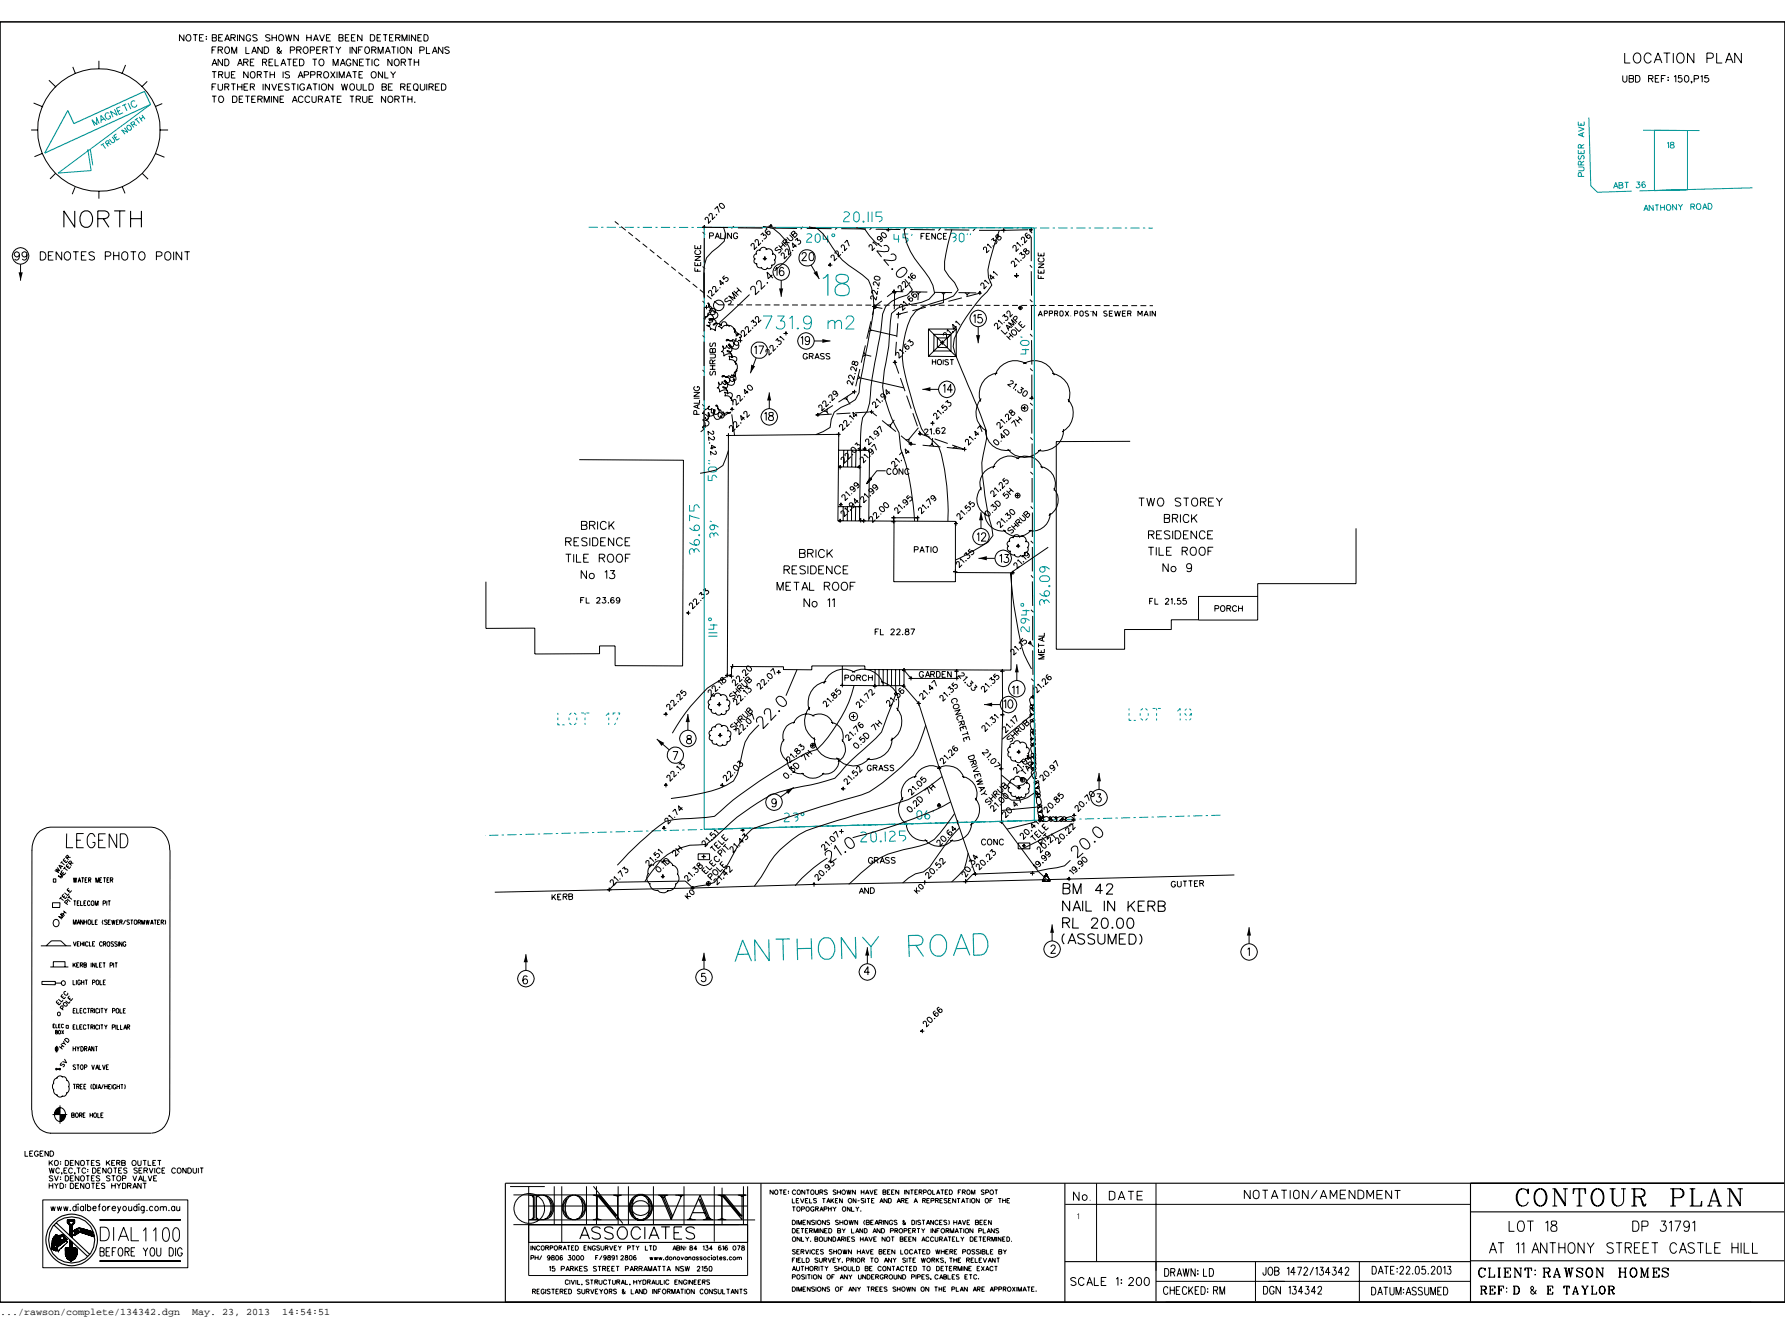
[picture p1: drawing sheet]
<svg xmlns="http://www.w3.org/2000/svg" width="544mm" height="404mm" viewBox="0 0 544 404" stroke-linecap="round" stroke-linejoin="round" font-family="sans-serif">
<defs><g id="words">
<g font-size="3">
<text x="0" y="400.6">.../rawson/complete/134342.dgn</text>
<text x="58.5" y="400.6">May. 23, 2013</text>
<text x="86" y="400.6">14:54:51</text>
</g>
</g></defs>
<g fill="none" stroke="#000" stroke-width=".3">
<path d="M0 6.7h544v389.9h-544zM30.1 18.5v2.4M38.3 19.8l-1.1 2.7M56 10.6v1.9l-1.3-1.9v1.9M56.9 10.8l.3-.2a.94 .94 0 0 1 1 1 .94 .94 0 0 1-1.1 .8l-.2-.2a1.02 1.02 0 0 1 0-1.4zM58.8 10.6h1.4M59.5 10.6v1.9M60.8 11.5h.8M62.1 10.6h-1.3v1.9h1.3M62.7 11.2h.3zM62.7 11.9h.3zM64.6 15.2h.8"/>
<path d="M64.7 11.5l1.2 .2 .1 .5-.5 .3h-.8v-1.9l1.2 .1 .1 .5-.5 .3M64.9 19.4h1.1M65.9 14.3h-1.3v2M66.5 15.2l1.1-.1 .1-.6-1.2-.2v2M66.6 11.5h.8M67.1 15.2l.7 1.1M67.8 18v2l-1.3-2v2M67.9 10.6h-1.3v1.9h1.3M68.5 12.5l.8-1.9 .7 1.9M68.5 18h.7a1.14 1.14 0 0 1 0 2h-.7zM68.7 11.9h1.1M68.8 14.4l.2-.1a1.02 1.02 0 0 1 1 1 1.02 1.02 0 0 1-1 1 1.28 1.28 0 0 1-.2-1.9z"/>
<path d="M70.4 11.5l1.1-.1 .1-.7-1.2-.1v1.9M70.6 16.3v-2l.8 2 .7-2v2M71 11.5l.7 1M72.4 10.6v1.9M72.6 19.4h1.1M74.3 18.9h1.1l.2-.3-.2-.5-1.1-.1v2M74.3 10.6v1.9l-1.3-1.9v1.9M74.9 14.3v2h1.1M74.9 18.9l.7 1.1M76.3 18.9h.7M76.4 11.1l-.5-.5a.94 .94 0 0 0-.9 1 .94 .94 0 0 0 1.1 .8l.3-.6h-.5M76.7 16.3l.8-2 .7 2"/>
<path d="M77 15.6h1M77.5 18h-1.2v2h1.2M78.4 10.8l-.5-.2-.9 .2 .2 .5 .9 .4 .3 .3a.78 .78 0 0 1-1.4 .2M79.9 14.3v2l-1.3-2v2M80 18.9h1.1l.2-.3-.2-.5-1.1-.1v2M80.5 14.3h.7a1.08 1.08 0 0 1 .7 1 1.08 1.08 0 0 1-.7 1h-.7zM80.7 18.9l.6 1.1M82 18.9h.7M82.3 10.8l-.5-.2a.64 .64 0 0 0-.9 .5l1.2 .6 .2 .3-.2 .4-.3 .1-.9-.3M82.9 11.5h1.3M82.9 10.6v1.9M83.2 18h-1.2v2h1.2"/>
<path d="M83.8 18v2h1.1M84.2 10.6v1.9M85.9 15.3l-.7 1h-.4l-.3-.7 .7-.6v-.4l-.4-.3-.3 .3v.4l1.4 1.3M85.9 19.4h1M87 10.6l.5 1.9 .5-1.9 .5 1.9 .4-1.9M87.5 18h1.3M88.1 18v2M88.5 15.3l1.1-.1 .2-.5-.5-.4h-.8v2M89.4 18.9h.8M90.4 15.2l1.2-.1 .1-.6-1.3-.2v2M90.7 18h-1.3v2h1.3M90.9 10.6v1.9l-1.3-1.9v1.9"/>
<path d="M91.1 15.2l.7 1.1M91.3 18h.6a1.08 1.08 0 0 1 .8 1 1.08 1.08 0 0 1-.8 1h-.6zM92.8 14.4l.2-.1a1.02 1.02 0 0 1 .9 1 1.02 1.02 0 0 1-.9 1 1.16 1.16 0 0 1-.2-1.9zM93.5 11.5h1.3M93.5 10.6v1.9M94.6 15.3l1.1-.1 .1-.7-1.2-.2v2M94.8 10.6v1.9M95.2 18h1.4M95.5 12.5l.8-1.9 .7 1.9M95.8 11.9h1M95.9 18v2M96.5 15.2h.8"/>
<path d="M97.4 18.3l.2-.2a1.01 1.01 0 0 1 1.2 .7 1.01 1.01 0 0 1-.7 1.2 1.04 1.04 0 0 1-.9-.6 1.04 1.04 0 0 1 .2-1.1zM97.4 10.6l.7 1.9 .8-1.9M97.8 14.3h-1.3v2h1.3M98.4 15.2l1.2-.1 .1-.6-1.3-.2v2M99.1 15.2l.6 1.1M99.5 11.5h.7M100.3 14.3h1.4M100.8 10.6h-1.3v1.9h1.3M101 14.3v2M102.4 14.3l.7 .9v1.1M103.3 11.5l1.2 .2 .1 .5-.5 .3h-.8v-1.9l1.2 .1 .1 .5-.5 .3M103.9 14.3l-.8 .9"/>
<path d="M103.9 19.4h1.1M105.2 11.5h.8M106.4 10.6h-1.2v1.9h1.2M106.7 14.3v2M106.9 18.5a.74 .74 0 0 0-.8-.5 .74 .74 0 0 0-.6 .8v.5a.72 .72 0 0 0 .7 .8 .72 .72 0 0 0 .7-.8h-.4M107.1 11.5h.8M108.3 10.6h-1.2v1.9h1.2M108.6 14.3v2l-1.3-2v2M108.9 18v2l-1.3-2v2M109.2 15.2h.8M109.6 18.9h.7M110.3 10.6v1.9l-1.3-1.9v1.9"/>
<path d="M110.5 14.3h-1.3v2M110.8 18h-1.2v2h1.2M111.4 18h1.4M111.5 14.4l.2-.1a1.02 1.02 0 0 1 .9 1 1.02 1.02 0 0 1-.9 1 1.28 1.28 0 0 1-.2-1.9zM112.1 18v2M112.9 10.6h.6a1.03 1.03 0 0 1 .7 .9 1.03 1.03 0 0 1-.7 1h-.6zM113.3 15.2l1.1-.1 .2-.4-.5-.4h-.8v2M113.4 18v2M114 15.2l.6 1.1M114.9 11.5h.8M115.2 16.3v-2l.8 2 .8-2v2M115.5 18.5a.74 .74 0 0 0-.8-.5 .74 .74 0 0 0-.7 .8v.5a.74 .74 0 0 0 .7 .7 .74 .74 0 0 0 .8-.5"/>
<path d="M116.1 10.6h-1.2v1.9h1.2M116.8 10.6h1.2M117.4 16.3l.8-2 .8 2M117.4 10.6v1.9M117.6 15.6h1.1M118.7 11.5h.8M119.3 14.3h1.3M119.5 18v2l-1.3-2v2M119.9 10.6h-1.2v1.9h1.2M120 14.3v2M120.3 18.3l.3-.2a1.01 1.01 0 0 1 1.1 .7 1.01 1.01 0 0 1-.6 1.2 1.04 1.04 0 0 1-.9-.6 1.04 1.04 0 0 1 .1-1.1zM120.6 11.5l1.2-.1v-.7l-1.2-.1v1.9"/>
<path d="M121.2 11.5l.7 1M121.2 14.3v2M122.3 14.4l.1-.1a1.02 1.02 0 0 1 1 1 1.02 1.02 0 0 1-1 1 1.28 1.28 0 0 1-.1-1.9zM122.3 18.9h1.1l.2-.3-.2-.5-1.1-.1v2M122.5 12.5v-1.9l.8 1.9 .7-1.9v1.9M122.9 18.9l.7 1.1M124.3 18h1.3M124.7 10.6v1.9M125 18v2M125.4 14.3v2l-1.4-2v2M126.2 18.9h1.4M126.2 18v2"/>
<path d="M126.7 10.6v1.9l-1.3-1.9v1.9M127.3 11.5h.8M127.6 18v2M127.9 15.3l1.2-.1 .1-.7-1.3-.2v2M128.5 10.6h-1.2v1.9h1.2M129.2 10.6h.7a1.08 1.08 0 0 1 .6 .9 1.08 1.08 0 0 1-.6 1h-.7zM130 14.3v2h1.1M131.7 16.3l.8-2 .8 2M132 15.6h1M135 14.3v2l-1.4-2v2M136.9 14.5l-.5-.2a.64 .64 0 0 0-.8 .5l1.1 .7 .2 .5a.82 .82 0 0 1-1.3 0M495.1 16.1v3.1h1.7"/>
<path d="M498.3 16.3a1.25 1.25 0 0 1 1.5 .2 1.25 1.25 0 0 1 .2 1.5 1.15 1.15 0 0 1-1.1 1.2 1.15 1.15 0 0 1-1.1-1.2v-.7zM503.2 16.9a1.01 1.01 0 0 0-1.6-.6 1.6 1.6 0 0 0-.5 1.7 1.6 1.6 0 0 0 1.4 1.2l.6-.4 .1-.4M504.1 19.2l1.2-3.1 1.2 3.1M504.5 18.2h1.6M507 16.1h2M508 16.1v3.1M509.9 16.1v3.1M511.2 16.6a1.13 1.13 0 0 1 1.3-.4 1.13 1.13 0 0 1 .7 1.1v.7a1.15 1.15 0 0 1-1.1 1.2 1.15 1.15 0 0 1-1.1-1.2zM516.2 16.1v3.1l-1.9-3.1v3.1M520.2 17.8l1.7-.2 .2-.4v-.7l-.6-.4h-1.3v3.1M523.2 16.1v3.1h1.6M525.9 19.2l1.1-3.1 1.1 3.1"/>
<path d="M526.2 18.2h1.5M530.7 16.1v3.1l-2-3.1v3.1M9.5 39.6h2M10.2 31.4l2.9 1.2M14.9 24.4l2.2 2.2M22.2 20.4l.7 1.9M44.9 24.8l-1.7 1.7M48.7 39.6h2.5M49.4 31.6l-2.2 .9M64.6 20l.8-2 .7 2M64.6 29.3h1.4M64.6 26.5h.8"/>
<path d="M64.6 21.8h1.4M65.3 21.8v2M65.3 29.3v1.9M65.9 25.5h-1.3v2M66.5 25.5v1.7l.6 .3 .6-.3 .1-1.7M66.6 22.8l1.1-.1 .1-.7-1.2-.2v2M66.8 29.5l.2-.1a.91 .91 0 0 1 1.2 .9 .91 .91 0 0 1-1.4 .7l-.2-.5zM67.3 22.8l.6 1M68.5 26.5l1.1-.1 .1-.7-1.2-.2v2M68.6 21.8l.1 1.7 .5 .3 .6-.3v-1.7M69.2 26.5l.6 1M70.4 25.5h1.4"/>
<path d="M70.5 22.8h.8M70.9 29.3h.6a1.03 1.03 0 0 1 .7 .9 1.03 1.03 0 0 1-.7 1h-.6zM71.1 25.5v2M71.7 21.8h-1.2v2h1.2M72.4 20l.8-2 .7 2M72.4 26.5h1.3M72.4 25.5v2M72.9 30.2h.8M73.7 25.5v2M74.1 29.3h-1.2v1.9h1.2M74.3 26.5h.8M74.8 29.3h1.3"/>
<path d="M75.4 29.3v1.9M75.6 21.8v2l-1.3-2v2M75.6 25.5h-1.3v2h1.3M76.3 26.5l1.1-.1 .1-.7-1.2-.2v2M76.6 21.9l.2-.1a.94 .94 0 0 1 1 1 .94 .94 0 0 1-1.2 .9l-.3-.7zM76.7 30.2h.8M76.9 26.5l.7 1M77.9 29.3h-1.2v1.9h1.2M78.4 22.8l1.1-.1 .1-.7-1.2-.2v2M78.6 30.2l1.2-.1v-.7l-1.2-.1v1.9M79.1 22.8l.6 1M79.2 30.2l.7 1"/>
<path d="M80.2 25.5v2M80.3 21.8h1.4M80.5 31.2v-1.9l.8 1.9 .7-1.9v1.9M81 21.8v2M82.1 25.5v2l-1.2-2v2M82.3 22.8h1.4M82.3 21.8v2M82.7 29.3v1.9M82.8 25.5l.8 2 .7-2M83.7 21.8v2M84.7 29.3v1.9l-1.3-1.9v1.9M84.9 26.5h.8"/>
<path d="M85.3 30.2h.8M85.6 20l.8-2 .7 2M86.2 25.5h-1.3v2h1.3M86.3 21.8v2M86.5 29.3h-1.2v1.9h1.2M88.1 25.8l-.5-.3-.8 .3 .2 .5 1.1 .6-.1 .5-.7 .1-.5-.3M88.2 22.1l-.4-.3-.9 .3 .4 .6 .9 .5v.3l-.4 .3-.9-.3M88.8 25.5h1.3M89.1 31.2l.7-1.9 .8 1.9M89.3 30.6h1M89.5 25.5v2M90.8 25.5v2"/>
<path d="M90.8 23.8l.8-2 .8 2M91.1 23.1h1M92.4 29.7a.75 .75 0 0 0-.9-.4 .75 .75 0 0 0-.6 .7v.5a.76 .76 0 0 0 .7 .7 .76 .76 0 0 0 .8-.4M92.7 22.8h.9a.51 .51 0 0 0 .5-.5 .51 .51 0 0 0-.5-.5h-.9v2M92.8 26a.91 .91 0 0 0-1.4 0 .91 .91 0 0 0 .4 1.4l.6 .1 .3-.3 .1-.5h-.4M93.5 27.5l.7-2 .8 2M93.7 26.8h1M94.4 29.7a.75 .75 0 0 0-.9-.4 .75 .75 0 0 0-.5 .7v.5a.76 .76 0 0 0 .6 .7 .76 .76 0 0 0 .8-.4M94.7 22.8h1.1l.1-.8-1.2-.2v2M95.1 29.3v1.4l.5 .5 .7-.2 .1-1.7M95.3 25.5h1.4M96 25.5v2"/>
<path d="M96.7 22.8l1.1-.1 .1-.7-1.2-.2v2M97 30.2l1.1-.1 .1-.7-1.2-.1v1.9M97.3 25.5v2M97.4 22.8l.6 1M97.7 30.2l.6 1M99 21.9a.9 .9 0 0 1 1.2 .9 .9 .9 0 0 1-1.4 .7l-.2-1zM99 31.2l.7-1.9 .8 1.9M99.2 30.6h1M100.8 21.8l1.3 2M100.8 29.3h1.4M101.4 25.5v2l-1.3-2v2M101.5 20v-2l.8 2 .7-2v2"/>
<path d="M101.5 29.3v1.9M102.1 21.8l-1.3 2M102.7 21.8v2M102.8 30.2h.7M103.4 23.8v-2l.7 2 .8-2v2M103.7 20l.8-2 .7 2M104.1 25.5l.5 2 .4-2 .5 2 .4-2M104.1 29.3h-1.3v1.9h1.3M105.5 23.8l.8-2 .8 2M105.7 23.1h1.1M106.6 29.3h1.3M106.9 25.6a.91 .91 0 0 1 1.2 .9 .91 .91 0 0 1-1.2 .9l-.3-.7z"/>
<path d="M107.3 29.3v1.9M107.4 21.8h1.3M108.1 21.8v2M108.5 30.2l1.3-.2v-.6l-1.3-.1v1.9M108.7 25.5l.1 1.7 .5 .3 .7-.3 .1-1.7M109.2 30.2l.7 1M109.4 22.8h.8M110.5 29.3v1.4l.6 .5 .7-.2v-1.7M110.6 21.8h-1.2v2h1.2M110.7 25.5v2h1.1M112.4 25.5h.7a1.03 1.03 0 0 1 .7 1 1.03 1.03 0 0 1-.7 1h-.7zM112.4 30.2h.8"/>
<path d="M113.3 22.1l.4-.3a.94 .94 0 0 1 1 1 .94 .94 0 0 1-1.2 .9l-.4-.7zM113.7 29.3h-1.3v1.9h1.3M116.4 26.5h.9l.5 .3v.4l-.5 .3h-.9v-2h.9l.5 .4-.5 .6M116.6 21.8v2l-1.3-2v2M117.3 21.8v2h1.1M117.5 29.3v1.9l-1.3-1.9v1.9M118.4 26.5h.7M119 21.8l.8 1v1M119.6 25.5h-1.2v2h1.2M120.3 30.2l1.2-.1 .1-.7-1.3-.1v1.9M120.6 21.8l-.8 1M121 30.2l.7 1"/>
<path d="M122.1 26.5l1.2-.1 .1-.7-1.3-.2v2M122.3 29.3h1.3M122.8 26.5l.6 1M122.9 29.3v1.9M124.1 26.5h.8M124.3 30.2h1.3M124.3 29.3v1.9M125.3 25.5h-1.2v2h1.2M125.6 29.3v1.9M126.3 25.6a.91 .91 0 0 1 1.1 .9 .91 .91 0 0 1-1.1 .9l-.3-.7zM126.4 31v.2zM126.8 27.2l.5 .5"/>
<path d="M128.1 25.5l.1 1.7 .5 .3 .7-.3 .1-1.7M130 25.5v2M130.7 26.5l1.1-.1 .3-.5-.5-.4h-.9v2M131.4 26.5l.7 1M132.7 26.5h.7M133.9 25.5h-1.2v2h1.2M134.5 25.5h.7a1.03 1.03 0 0 1 .7 1 1.03 1.03 0 0 1-.7 1h-.7zM494.5 23l.1 1.7a.62 .62 0 0 0 .7 .3 .62 .62 0 0 0 .5-.6v-1.4M496.5 23.9l1.2 .1 .1 .6-.5 .4h-.8v-2l1.3 .2v.6l-.5 .1M498.4 23h.7a1.08 1.08 0 0 1 .7 1 1.08 1.08 0 0 1-.7 1h-.7zM502.4 23.9l1.2-.1 .1-.6-1.3-.2v2M503.1 23.9l.7 1.1"/>
<path d="M504.4 23.9h.8M505.6 23h-1.2v2h1.2M506.3 23.9h.8M507.6 23h-1.3v2M508.3 23.5l.2 .1-.2 .1zM508.3 24.3l.2 .1-.2 .1zM510.2 23.4l.5-.4v2M512.5 23h-.9l-.1 .8a.68 .68 0 0 1 1 0 .68 .68 0 0 1-.1 1.1 .68 .68 0 0 1-1-.3M513.6 23.1a1.01 1.01 0 0 1 1.2 .7 1.01 1.01 0 0 1-.7 1.2h-.2a1.33 1.33 0 0 1-.3-1.9zM515.6 24.9l-.2 .1v-.1h.2l-.2 .5M516.3 24l1.2-.1 .1-.7-1.3-.2v2M518.3 23.4l.5-.4v2"/>
<path d="M520.6 23h-1l-.1 .8a.72 .72 0 0 1 1.1 0 .72 .72 0 0 1-.1 1.1 .72 .72 0 0 1-1.1-.3M13 46.7l-2.5 1M16.9 52.8l-1.7 1.7M22.9 57l-.9 2.2M30.1 58.2v2.3M37.3 56.9l.8 2M43.4 52.9l1.7 1.7M47.4 46.8l2.7 1.1M5.9 77.5a.8 .8 0 0 1-1 .8 .8 .8 0 0 1-.4-1.2 .8 .8 0 0 1 1.3-.1 1.38 1.38 0 0 1-.9 2.2l-.4-.3M8.2 77.5a.77 .77 0 0 1-1.1 .6 .77 .77 0 0 1-.2-1.2 .77 .77 0 0 1 1.2 .1l.1 .5a1.18 1.18 0 0 1-.9 1.7l-.5-.3M12.3 76.7h.8a1.35 1.35 0 0 1 .9 1.3 1.35 1.35 0 0 1-.9 1.2h-.8zM14.7 77.9h1"/>
<path d="M16.3 76.7h-1.6v2.5h1.6M18.8 76.7v2.5l-1.7-2.5v2.5M19.8 77l.5-.3a1.27 1.27 0 0 1 1.3 1.3 1.27 1.27 0 0 1-1.3 1.2l-.5-.3a1.64 1.64 0 0 1 0-1.9zM22.3 76.7h1.7M23.1 76.7v2.5M24.8 77.9h.9M26.3 76.7h-1.5v2.5h1.5M28.8 77a.99 .99 0 0 0-1.7 .3l1.7 1.2a.93 .93 0 0 1-.7 .8 .93 .93 0 0 1-1-.4M32.1 78l1.4-.1a.66 .66 0 0 0 .3-.7 .66 .66 0 0 0-.6-.5h-1.1v2.5M34.6 76.7v2.5M34.6 77.9h1.6M36.2 76.7v2.5"/>
<path d="M37.3 77l.5-.3a1.27 1.27 0 0 1 1.2 1.3 1.27 1.27 0 0 1-1.2 1.2l-.2-.1a1.45 1.45 0 0 1-.3-2.1zM39.8 76.7h1.7M40.6 76.7v2.5M42.5 77a.95 .95 0 0 1 1.1-.3 .95 .95 0 0 1 .6 .9v.7a.97 .97 0 0 1-1 .9 .97 .97 0 0 1-1-.9zM47.7 78h1.1l.5-.2v-.9l-.5-.2h-1.1v2.5M50.4 77a.94 .94 0 0 1 1-.3 .94 .94 0 0 1 .7 .9 1.35 1.35 0 0 1-.7 1.6 1.34 1.34 0 0 1-1.2-.8 1.34 1.34 0 0 1 .2-1.4zM52.9 76.7v2.5M55.4 76.7v2.5l-1.7-2.5v2.5M56.2 76.7h1.6M57.1 76.7v2.5M211.8 78.1h1.7l-1.7 1.2h1.7M211.8 74.6v1.1h1.7v-1.1"/>
<path d="M211.8 79.8v1.1h1.7v-1.1M212.2 76.3a.65 .65 0 0 0-.5 .7 .65 .65 0 0 0 .7 .5h.5a.65 .65 0 0 0 .6-.5 .65 .65 0 0 0-.4-.7M212.6 75.1v.6M214.1 70.7l.8 .7M214.6 72.5v7.5M215 67l-.1-.5 .2-.2 .6 .1 .2 1.6 .8-.8M215.2 69.2h-1.2h.6v-.6v1.3M216.2 65.8a.53 .53 0 0 1 .1-.7 .53 .53 0 0 1 .7 .1l.1 1.7 .8-.9M216.2 71.9l1.1-.1v-.7l-1.1-.2v1.8M217.8 63.7l.8-.8 .6 1.8M217.9 72.7l.7-1.8 .7 1.8M218.2 72.1h.9"/>
<path d="M218.3 65.3l.1 .2zM219.3 62.1a.94 .94 0 0 1 1.1 .2 .94 .94 0 0 1 .2 1.1l-.6 .1-.5-.4-.2-.4zM219.6 70.9v1.8h1M220.5 69.1l.6 2-.4 2.4-3.7 3.2-1.7 1.8-.7 2.4-.1 2.5 .1 7.5M221.1 70.9v1.8M221.9 69.3l-7.3-.1v.3M222.9 70.9v1.8l-1.2-1.8v1.8M223.7 68.9l-.8 .7M224.8 71.3a.65 .65 0 0 0-.8-.4 .65 .65 0 0 0-.5 .7v.4a.64 .64 0 0 0 .7 .7 .64 .64 0 0 0 .6-.7h-.4M224.9 69.4l7.5 .1M229 75l-.1-.5 .5-.4 .3 .1 .2 1.8 .8-.8M230.1 78.7l-.3 .5v.6l.9 .6"/>
<path d="M230.2 73.8l-.1-.6 .4-.2 .5 .1 .1 1.7 .8-.8M230.6 77.4a.84 .84 0 0 0-.9 .6 .84 .84 0 0 0 .5 1M231.7 76.3a.89 .89 0 0 0-1 .1 .89 .89 0 0 0-.2 1M231.8 71.6l.7-.7 .2 .9 .1-.2a.6 .6 0 0 1 .8 .6 .6 .6 0 0 1-.9 .5M232.3 73.3l.1 .2zM232.5 69l3.1 .6a11.4 11.4 0 0 1 5.4 8l-1.6 2-3.4 2.9M232.9 78.5l.4 .1v.5l-.5-.1zM233.3 76.1a1.3 1.3 0 0 1 1.7-.1 1.3 1.3 0 0 1 .4 1.6M233.8 76.1a1.13 1.13 0 0 0-1.2-.8 1.13 1.13 0 0 0-1 1M233.8 78.8h-1.3h.6v-.7v1.3M233.8 69.9l-.4 .1a.95 .95 0 0 0 .1 1 .95 .95 0 0 0 1 .3 .51 .51 0 0 0 .1-.7 .51 .51 0 0 0-.8 0v.7M234.2 69l-.8 .7"/>
<path d="M235.4 77.3a1.09 1.09 0 0 1 1 .8 1.09 1.09 0 0 1-.5 1.2M235.4 69.5l7.5 .1M235.5 68.9h-1.2h.6v-.6v1.3M236 79.1a1 1 0 0 1 .2 1.1 1 1 0 0 1-1.1 .5M237.1 75.3l-.5 .1-.4 .5v.3l.4 .1a1.05 1.05 0 0 1 1.4-.1l-.4 .7-.4 .1M237.3 74.7l1.2 1.3M238.2 77.9l-.1-.5 .4-.4 .3 .1 .2 1.8 .9-.9M238.2 73.9l1.2 1.3M238.7 74.5l-.8 .8M239.1 74.1l.7-.7-.4-.5-.9 .6 1.3 1.2M239.4 76.7a.55 .55 0 0 1 .1-.7 .55 .55 0 0 1 .7 0l.1 1.7 .8-.8M239.5 73.7l1.1 .3"/>
<path d="M240.6 71.5l1 1.1-.2 .6h-.8l-.8-.9M241.5 76.3h.1zM242.1 71.1l.1-.5-.3-.2-.9 .7 1.2 1.3 .7-.9-.1-.2-.4-.3-.8 .7M242.3 73.2l.7-.7 .1 .9a.58 .58 0 0 1 .8 0 .58 .58 0 0 1 0 .8 .58 .58 0 0 1-.7 .1M242.7 74.6l-1 .8-.2-1.4 1.2 1.2M244.4 77.5l.3-.5 .6-.1 .2 .1 .2 .7-1.4 1.7h1.6M244.7 69.1l-.7 .7M245.9 69.6l7.5 .1M246.6 69.1l2.4 .5a34.5 34.5 0 0 1 6.1 7.8 30.1 30.1 0 0 0 7.7 6.3l1.9 1.6a18.3 18.3 0 0 1 1.1 12.2l-3.3 17.2-.7 4.9-1.1 2.1-2.1 1.4-2.3 1-2 1.4-1 2.2-.3 2.5-2.1 1.3-2.3 .9M246.9 77l.5-.1a1.48 1.48 0 0 1 .5 2.1 .71 .71 0 0 1-1 .3l-.4-.9zM253.4 78.5l-.1-.5 .7-.3 .3 .6v1.2l.8-.9M254.6 77.3l-.1-.5 .4-.4 .4 .1 .2 .6-.1 1.2 .9-.9"/>
<path d="M255.2 69.2l-.7 .7M256.4 69.7h7.5M256.5 75.4l-.1-.5 .4-.3h.3l.3 .6v1.2l.7-.8M256.7 76.9h.1M257.4 74l.7-.9 .7 1.9M261.1 69.4l2.5 .4 3.1 3.9 2 1.5M264.9 75.3l-.1-.5 .5-.3 .3 .1 .3 .6-.1 1.1 .8-.8M265.7 69.3l-.7 .7M266 74.1l.1-.5 1.2 1.2M266.9 69.8l7.5 .1M267.7 74.2l.2 .1zM268.3 72.2a.56 .56 0 0 1-.1 .8 .56 .56 0 0 1-.8-.2 .56 .56 0 0 1 .4-.8l.5 .2 .5 .7v.5l-.6 .1"/>
<path d="M268.8 70.9a.95 .95 0 0 1 1 .3 .95 .95 0 0 1 .1 1.1 .91 .91 0 0 1-1-.3 .91 .91 0 0 1-.1-1.1zM269.3 74.9l.5-.2 .6 .2 .5 .8a.74 .74 0 0 1-.8 .9l-2.9-.2 1.4 1.9M271.4 70h-1.3h.6l.1-.6-.1 1.2M271.5 77.6l.5-.2 .6 .1 .4 .5v.7a1.18 1.18 0 0 1-1.3 .7l-2.4-.3 1.5 1.8M275.5 69.7a18.2 18.2 0 0 0 4.7 11 16.3 16.3 0 0 1 4.6 8.6l-1.7 1.9-2.3 .9-4.9 .9-2.3 .9-1.9 1.6-.5 5a54.7 54.7 0 0 1-1.7 12.3l-.5 4.9a41 41 0 0 0 5 14.1l.5 4.9a74.5 74.5 0 0 1 4.2 22M276.2 69.4l-.7 .8M277.4 69.9l7.5 .1M280.7 71.9h.6M281.8 71.1h-1.1v1.8M282.3 71.9h.7M283.4 71.1h-1.1v1.8h1.1M285.1 71.1v1.8l-1.1-1.8v1.8"/>
<path d="M286.7 69.5l-.7 .7M286.9 71.5a.65 .65 0 0 0-.7-.4 .65 .65 0 0 0-.5 .7v.4a.65 .65 0 0 0 .5 .7 .65 .65 0 0 0 .7-.5M287.5 71.9h.7M287.9 70l7.5 .1M288.5 71.1h-1v1.8h1M290.1 69.9l-.7 2.5a35.7 35.7 0 0 0-1.5 9.8l1.3 2 1.7 1.9 1.1 2.2-1.4 1.8-2.3 1.1-4.8 1.4a8.5 8.5 0 0 0-6.9 6.5 26.2 26.2 0 0 0-.2 17.2l2 7.2 2.4 7.1 1.4 2 3.8 3.3a57.6 57.6 0 0 1 2.9 17.2v5.6M297.2 69.7l-.7 .6M299.8 76.1l-.1-.6 .6-.3 .4 .4v1.4l.8-.7M300.9 74.8l.1-.5 1.2 1.3M302.1 73.1l.7-.6 .1 .9a.59 .59 0 0 1 1 .3 .59 .59 0 0 1-.9 .6M302.6 74.9l.2 .1zM303.8 71.5l-.4 .5 .4 .4a.73 .73 0 0 1 .7-.4 .73 .73 0 0 1 .6 .5l-.3 .5h-.6l-.2-.6 .4-.6-.2-.4z"/>
<path d="M304.5 70.2l-1.6 4.7-1.8 7.3 .1 2.4 1.1 2.2-1.5 2.1a49.2 49.2 0 0 0-10 14.2l-.3 2.5 .7 2.4 6.7 16.1 2.7 7 .1 2.6-.6 2.4a19.3 19.3 0 0 0-.6 9.8l1.5 9.9 1.3 4.9 .3 2.4-1.5 2.1-6.5 3.7-3.4 1.7M306.5 70.2h-1.3h.7v-.6v1.2M308.8 75.6l-.1-.5 .2-.3 .6 .1 .1 1.7 .9-.9M309.4 79.1l.1-.5 1.2 1.3M309.9 74.4l.1-.6 1.1 1.3M310.6 77.4l.6-.5 .2 .8 .2-.3a.63 .63 0 0 1 .8 .7 .63 .63 0 0 1-.9 .5M311.1 79.2l.1 .1zM311.3 73a.52 .52 0 0 1 .1-.6 .52 .52 0 0 1 .7 0l.1 1.7 .8-.9M311.6 74.4l.1 .2zM312 76.1l-.1 .2 .3 .4 .7-.4 .7 .2a.65 .65 0 0 1-.1 .7 .65 .65 0 0 1-.7 .2l-.3-.6 .3-.9-.3-.2zM313.1 71.1h-.4a.95 .95 0 0 0 .1 1 .95 .95 0 0 0 1 .3h.1a.56 .56 0 0 0-.1-.7 .56 .56 0 0 0-.8 0 .56 .56 0 0 0 0 .7M313.4 70l-15 .2"/>
<path d="M313.8 70.2l.7 .8M314.3 72.1v7.5M314.9 70h-1.3h.7v-.7v1.3M316.4 76.9v1.1h1.8v-1.1M316.8 78.5a.65 .65 0 0 0-.4 .8 .65 .65 0 0 0 .7 .5h.4a.65 .65 0 0 0 .7-.5 .65 .65 0 0 0-.4-.8M317.2 77.3v.7M6.3 80.5v5M211.8 81.5v1.1h1.7M212.6 80.2v.7M212.6 81.9v.7M214.1 81.2l.8 .7M214.1 91.7l.7 .7"/>
<path d="M214.6 83v7.5M214.6 93.5l-.1 7.5M215.6 92.3a.79 .79 0 0 1 .4 1.1l.5 .9a.84 .84 0 0 1 1-.3 .84 .84 0 0 1 .5 .9l-.5 .2a1.03 1.03 0 0 1 1.3 .8 1.03 1.03 0 0 1-1 1.2l-.9 .3h-.6v-.2a1.28 1.28 0 0 1 1.9 1.2l-.4 .5-.3 .1-.2-.1a1.74 1.74 0 0 1 2.5 .1l.1 .2v-.6l.4-.6h.7a.75 .75 0 0 1 .3 1.2l.4-.2 1 .2 .9 .7M215.8 92.2l.4 .4-.1 .4 .7 .6 .3 .5-.3 .4h-.7a.5 .5 0 0 1 .2 .6 .5 .5 0 0 1-.6 .3l-.1 .9-.8 .4 .2 .4-.3 .2-.2-.4 .4-.3 .8-.6 1-.2a.69 .69 0 0 1 .2-1 .69 .69 0 0 1 1 .3l-.2 .6-1 .1a.74 .74 0 0 1 .6 .6 .74 .74 0 0 1-.3 .8h-1l.2 .2v.3l.3-.3 .6 .1 .2 .2-.2 .3-1.2 .1a.64 .64 0 0 1 .5 .5 .64 .64 0 0 1-.3 .7l-.7-.3a1.16 1.16 0 0 1 1.1 1.5 .9 .9 0 0 1 1.4 .2l.1-.3a1.79 1.79 0 0 1 1-1.9l.3 .1a.47 .47 0 0 1 .1 .6 .47 .47 0 0 1-.5 .3h.5l.5 .6 1-1h.9l.5 .4M216 93.6h-1.3h.6v-.7v1.3M216.1 89.3l-.1-.1a.53 .53 0 0 1 .2-.6 .53 .53 0 0 1 .6 0l.1 1.6 .9-.7M217.3 88l-.1-.5 .2-.2h.5l.3 .6-.1 1.1 .8-.8M219.4 87.6h.1M220.5 85.9l-.9 .9-.2-1.4 1.2 1.2M220.8 84l-.6 .6 .4 .5a.64 .64 0 0 1 .7-.7 .64 .64 0 0 1 .6 .8 .64 .64 0 0 1-.8 .5M221.8 90.7h-.2a.77 .77 0 0 0-.6 1.1l.3 .1 1.1-.4 .4 .3v.2a.81 .81 0 0 1-.9 .7M223.6 88.6l1.4 1.4"/>
<path d="M223.7 100l.4 .6-.2 .2 .6 .3a.68 .68 0 0 1 .4 1.1l-.7 .1M224.5 90.4l-1.3-1.4 .8 2-1.9-.9 1.4 1.4M224.5 87.6l1.5 1.4M225.2 88.3l-.9 .9M228.4 89.7l-9.1 8.6M228.9 98.1l.6-.7 .1 .9a.53 .53 0 0 1 .8 0 .53 .53 0 0 1-.2 .8l-.5 .1M228.9 88.4v-.8l.7-.4a.78 .78 0 0 1 .6 .9v1.7l1.2-1.2M229.3 99.9l.1 .1zM230.3 97.3l-.1-.6 .4-.3 .4 .1 .2 .6-.1 1.2 .9-.9M230.6 80.2v.7l.4 .5 1.2 .1M230.7 86.7l-.1-.8 .4-.3h.6l.4 .8v1.7l1.2-1.2M232 81.3a1.04 1.04 0 0 0 .9 .8 1.04 1.04 0 0 0 1-.6"/>
<path d="M233.8 86.1l.1 .1zM235.2 80.7v.6l-.4 .5-1.1-.1M235.4 83.7l-1.3 1.2-.3-2 1.7 1.8M236.3 81.9l.5-.5v2.6M238.1 85.4v5M238.8 81.8l-.5-.4a1.43 1.43 0 0 0-.1 2.6 .75 .75 0 0 0 .8-.7 .75 .75 0 0 0-.7-.8 .75 .75 0 0 0-.8 .6M247.1 80.7l2.6 4.3M253.7 80.7h-1.3h.6v-.6v1.2M265 99.6v.4l.5 .6M265.4 97.8l-1.2 5.4M266.6 84.3a.87 .87 0 0 1 1.1-.1 .87 .87 0 0 1 .4 1 1.36 1.36 0 0 1-1.7-.3zM267 92.9l-.1 1.1"/>
<path d="M267.1 93.4h-1.2h.5v-.6v1.2M267.2 90.3l-.2 1.1-.9-1.2-.5-.1-.3 .3v.5l.4 .2M267.2 93.5l-.5 .2-.3 .4M267.2 93.6l1.7 .4M267.5 87.9h.1zM267.5 88.6l-.2 1.1-1-1.2-.6 .2v.5l.3 .2M268 86l-.2 1.2-1-1.4-.6 .3-.1 .3 .3 .4M268.7 91.7l-2.3 1.7-.5 2.6M271.8 81.8h.2v.3h-.2zM272 89.1l.5-.1 .5 .3M273 88.8h-1.1h.6v-.6v1.3M273.4 88.8l-.5 .2-.3 .6-.1 4.6"/>
<path d="M273.8 82.3a1.53 1.53 0 0 1 2.2-.5l.4 .6a2.24 2.24 0 0 1-2.9 1.8l-.4-.7zM273.8 87.8l-.1-.5 .3-.3h.5l.2 1.8 .8-.9M274.2 93.5l-.1-.3 .3-.4 .6 .1 .1 1.6 .8-.8M274.5 95.7h-1.3h.6v-.6v1.3M275 86.6a.55 .55 0 0 1 .1-.7 .55 .55 0 0 1 .7 0l.1 1.7 .9-.8M275.3 88.9l-2.8-.1-2.2 1.6M275.3 92.3v-.5l1.3 1.2M275.8 85.1l2.2 3.2-1.6 1.6-2.4 .8a6.8 6.8 0 0 0-5.3 7.4l-.2 2.5a193.5 193.5 0 0 0-3.5 22.1l-.7 2.5-1.4 2a48.2 48.2 0 0 0-.7 9.9M276.8 84.7l.1-.5 1.1 1.3M277 92.3l.1 .2zM277.1 86.2h.2zM277.2 88.9l5.4 .1"/>
<path d="M277.3 90.2l-.2-.1a.87 .87 0 0 0-.3 1.2 .87 .87 0 0 0 1.2 .4 .54 .54 0 0 0 0-.8 .54 .54 0 0 0-.7-.1 .54 .54 0 0 0-.1 .8M278.1 83.3l-.1-.1a.87 .87 0 0 0-.4 1.2 .87 .87 0 0 0 1.2 .3 .54 .54 0 0 0 .1-.7 .54 .54 0 0 0-.8-.1 .54 .54 0 0 0-.1 .7M278.5 89h-.2a.84 .84 0 0 0-.3 1.2 .84 .84 0 0 0 1.1 .3 .54 .54 0 0 0 .1-.8 .54 .54 0 0 0-.7-.1 .54 .54 0 0 0-.1 .8M279.1 88.9l.7 .7M280.6 89l-.7 .5-.2 1.9M284.7 89l5.5 .1M286.8 89l.7 .8M287.5 89.8v2.4M288.3 89l-.5 .3-.3 .5M291.3 98.4v-.6l1.3 1.2M291.5 99.4l-.9 .8-.3-1.4 1.3 1.2M292.1 89.1l5.4 .1"/>
<path d="M294 89.1l.7 .8M295.5 89.2l-.5 .3-.3 .8M296.7 96.3l.5-.5v2.6M298.1 99.5v5M299 87l-.1-.3a.51 .51 0 0 1 .6-.5 .51 .51 0 0 1 .4 .6v1.2l.8-.8M299.2 95.8h-1.1l-.1 1.1a.84 .84 0 0 1 1.2 0 .84 .84 0 0 1 0 1.2 .84 .84 0 0 1-1.2 0l-.1-.3M299.2 89.3h-1.2h.6v-.7v1.3M300.1 85.8v-.5l1.3 1.2M301.8 85.9l.1 .1zM302.8 83.2v-.5l1.2 1.2M302.9 84.2l-.9 .9-.2-1.4 1.2 1.2M303.2 99.3l-.2-.4 .4-.4 .6 .1v1.7l.9-.8"/>
<path d="M304.3 98.1v-.6l1.3 1.3M305.5 96.4l.7-.7v.9a.58 .58 0 0 1 .8 0 .58 .58 0 0 1 .1 .8 .58 .58 0 0 1-.8 .1M306 98.2h.1M306.9 95.6a.5 .5 0 0 1 .1-.8 .5 .5 0 0 1 .8 .3v1.5l.8-.9M307.8 99.5l-.6 .6M308.3 80.3l-.1-.3 .2-.4h.5l.3 .6v1.1l.8-.7M308.4 99.8l-1.7-.8 .7 1.7M309.3 99.7l1.3 1.3 .6-.7M309.4 97.6l.6-.8-.4-.5-.4 .1-.5 .6 1.3 1.2M309.5 98.6l-1.2-1.3 .7 1.7-1.7-.7 1.3 1.2M310.4 84h-1.2h.6v-.7v1.3M311.1 97.8l-.7 .8 1.3 1.3 .7-.8"/>
<path d="M311.5 98.8l-.5 .4M311.7 93.8h-1.3h.6v-.6v1.3M313.9 80.7l.6 .8M313.9 91.2l.7 .8M314.3 82.6l.1 7.5M314.4 93.1v7.5M316.4 80.4h1.8l-1.8 1.1h1.8M316.4 96.3l.7-1.6 .6 1.6M316.4 83.7v1.1h1.8M316.4 82.1v1.1h1.8v-1.1M316.6 95.8h.9M317.2 82.5v.7"/>
<path d="M317.2 84.1v.7M318.3 95.5l.8-.1v-.6l-.8-.1v1.6M319.8 95.5l.9-.1v-.6l-.9-.1v1.6M321.4 95.5h.8v-.7l-.8-.1v1.6M322 95.5l.3 .8M323.1 94.9l.6-.2a.94 .94 0 0 1-.2 1.6l-.5-.3zM324.6 94.7l1.1 1.6M325.7 94.7l-1.1 1.6M326.3 96.2v.1M327.5 95.5h.8v-.7l-.8-.1v1.6M329.3 94.9l.5-.2a.94 .94 0 0 1-.2 1.6l-.5-.3zM331.6 94.8a.52 .52 0 0 0-.6-.1 .52 .52 0 0 0-.2 .6l.9 .5a.49 .49 0 0 1-.3 .5 .49 .49 0 0 1-.6-.2"/>
<path d="M332.5 94.7l-.1 .3M334.2 94.7v1.6l-1.1-1.6v1.6M337.3 94.8a.52 .52 0 0 0-.6-.1 .52 .52 0 0 0-.2 .6l.7 .3a.47 .47 0 0 1-.2 .7 .47 .47 0 0 1-.6-.2M338.1 95.5h.8M339.1 94.7h-1v1.6h1M339.7 94.7l.4 1.6 .5-1.6 .4 1.6 .5-1.6M342.1 95.5h.8M343.1 94.7h-1v1.6h1M343.7 95.5l.9-.1v-.6l-.9-.1v1.6M344.3 95.5l.4 .8M346.8 96.3v-1.6l.7 1.1 .6-1.1v1.6M348.7 96.3l.6-1.6 .6 1.6"/>
<path d="M348.8 95.8h1M350.5 94.7v1.6M352.1 94.7v1.6l-1-1.6v1.6M211.4 119.5h1.8l-1.8 1.2h1.8M211.8 117.7a.66 .66 0 0 0-.4 .8 .66 .66 0 0 0 .7 .5h.4a.64 .64 0 0 0 .7-.6 .64 .64 0 0 0-.7-.7v.5M214.1 102.2l.7 .7M214.1 112.7l.7 .7M214.5 104v7.5M214.5 114.5v7.5M216.3 107.8h1.3l.4 .3-.2 .8-1.5 .1M216.3 112.5h1.7M216.3 111.4h1.7"/>
<path d="M216.6 113.1l-.3 .4 .3 .8 .4-.2 .6-1 .4 .2-.2 1M216.6 104.5l-.3 .3 .3 .8 .4-.2 .3-.9h.7l-.2 1.1M217.2 110.8l-.1-1-.6-.1-.2 1.1h1.7M217.2 106.6l-.2-.4h-.5l-.2 1.1h1.7v-1l-.2-.2-.5 .2-.1 1M217.2 111.4v1.1M218 109.6l-.8 .6M223.4 100a.78 .78 0 0 1 .4 1.1l.6 .6v.4a.84 .84 0 0 1 1-.3 .84 .84 0 0 1 .5 .9l-.5 .1 .3-.1M224.5 112.3a.81 .81 0 0 1-.6 1l-.2 .8-.4 .3 .7 .1 .3 1.1-.4 .3-.4-.4a1.12 1.12 0 0 1-.1 1.7 1.12 1.12 0 0 1-1.7-.3l-.3-.3a.4 .4 0 0 1-.4-.2 .4 .4 0 0 1 .1-.4 1.35 1.35 0 0 1 0 2.3h-.5l-.4-.4a.9 .9 0 0 1 1.3 .9l.2 .6v.6a.83 .83 0 0 1 1.4-.1 .83 .83 0 0 1-.6 1.3l.5 .4 .3 .6v1.2M224.5 103.3l-.2-.2a.55 .55 0 0 1-.4 .6 .55 .55 0 0 1-.6-.3l-.5 .5h-.5l-.4-.5-.4 .5-.2-.3 .3-.2 .9 .4a.91 .91 0 0 1 1.1 .6l.1 .1a.67 .67 0 0 1 1.1-.4 .67 .67 0 0 1-.3 1.1l-.4-.2-.4-.5-.2 .9a.76 .76 0 0 1-.9 .1 .76 .76 0 0 1-.4-.8l-.4 .4 .4 .2 .3 .8h-.3l-.8-.9-.2 .6a.53 .53 0 0 1-.7 .2 .53 .53 0 0 1-.2-.7 1.31 1.31 0 0 1-.4 1.9l-.1-.1a.9 .9 0 0 1 .8 1.3l1.3-.6h.8l.3 .3a.46 .46 0 0 1-.3 .6 .46 .46 0 0 1-.5-.3v1.2a1.58 1.58 0 0 1 1.8 .6l.2 .9M224.6 112.5l-.1 .7h-.3l-.3 1.5h-.4l-.5-.6a.54 .54 0 0 1-.4 .6 .54 .54 0 0 1-.6-.3 .76 .76 0 0 1-.7 .6 .76 .76 0 0 1-.7-.6l-.4 .5-.2-.2 .3-.3 .7 .3a1.26 1.26 0 0 1 1.3 .8 .74 .74 0 0 1 .9-.6 .74 .74 0 0 1 .6 .9 .79 .79 0 0 1-.9 .3 .79 .79 0 0 1-.6-.6l-.2 1.1h-.6l-.6-.9-.3 .4 .4 .2 .2 .8-.4 .1-.8-1-.1 .8a.54 .54 0 0 1-.7 0 .54 .54 0 0 1-.2-.6 1.23 1.23 0 0 1-.5 1.7h.3a1.24 1.24 0 0 1 .5 1.3 2.48 2.48 0 0 1 2-.6l.4 .1v.6l-.3 .2-.6-.3 .3 .8-.2 .4 .8-.1 .5 .3a1.3 1.3 0 0 1 .6 1.3M225 104.7a1.19 1.19 0 0 1-.5 1.6 1.19 1.19 0 0 1-1.6-.5l-.3-.2a.37 .37 0 0 1-.3-.2 .37 .37 0 0 1 .1-.4h.1a1.31 1.31 0 0 1 0 2.2h-.5l-.5-.4a1.71 1.71 0 0 1 1.5 2.2 .85 .85 0 0 1 .8-.4 .85 .85 0 0 1 .7 .5l-.1 .9-.6 .2h.2l.5 .7 .2 1.5M226 101.5l-.1-.5 .4-.4 .4 .1 .2 .6-.1 1.2 .9-.8"/>
<path d="M226.2 103.8l-1.2-.1 .6 .1v-.7v1.3M227.2 100.3l-.1-.3 .3-.5 .6 .1 .1 1.7 .8-.8M227.8 117.5a.94 .94 0 0 1 1.1 .2 .94 .94 0 0 1 .2 1.1h-.5l-.6-.4zM227.9 119.1l-.8 .8-.3-1.3 1.2 1.2M230 105.9l.5-.5v2.4M230.5 108.9l-1.8 4.8M231.2 105.4h1.5l-1.1 2.4M233.5 107.2l-.1-.5 .6-.3 .4 .3v1.5l.8-.8M234.4 119.5v5M234.8 106l-.1-.5 .7-.3 .2 .6v1.2l.9-.9M236.4 103.8l.6-.7 .2 .8 .1-.1a.59 .59 0 0 1 .8 .6 .59 .59 0 0 1-.9 .5M236.8 105.6h.2z"/>
<path d="M237.7 102.9v-.5l1.3 1.2M240.1 101.6h-1.3h.7v-.6v1.2M244.1 102.9l.5-.4v2.5M246 108.1a.65 .65 0 0 0-.7-.4 .65 .65 0 0 0-.5 .6 .75 .75 0 0 0 .2 .9 .75 .75 0 0 0 1 0v-.4h-.4M246.6 108.5l1-.1 .1-.6-1.1-.1v1.7M246.7 103.4a.69 .69 0 0 1-1 .4 .69 .69 0 0 1-.2-1.1 .69 .69 0 0 1 1.1 .1l.1 .6a1.16 1.16 0 0 1-.8 1.6l-.5-.4M247.2 108.5l.6 .9M248.1 103.9h5M248.3 109.4l.7-1.7 .7 1.7M248.6 108.9h.8M251.2 107.9l-.4-.2-.8 .2 .2 .4 1 .6v.3l-.4 .2-.8-.2M252.9 107.9l-.4-.2-.8 .2 .2 .4 1 .6v.3l-.4 .2-.8-.2"/>
<path d="M254.8 119.3a.54 .54 0 0 1-.2 .8 .54 .54 0 0 1-.8-.4 .54 .54 0 0 1 .6-.6l.4 .2a.9 .9 0 0 1 .3 1.3h-.4M259.9 110l-.2 .9 .3 .2 .6-.8 .4-.2a.62 .62 0 0 1 .4 .8 .62 .62 0 0 1-.7 .4l-.4-1.3zM260 116.2l-.2 1.1-1.1-1.4-.5 .2-.1 .4 .4 .4M260.1 119.5l-4.6 3M260.4 114.5l-.2 1.1-.6-1-.7-.3-.3 .5 .3 .5M260.5 113.8h.2zM261 119.4h-1.2h.6v-.6l-.1 1.2M261.1 112l-.2 1.1-1-1.4-.6 .3-.1 .4 .4 .3M261.6 114.2v.3l.5 .6M262 112.4l-1.2 5.3M262.1 115l-.5 .2-.3 .4M262.2 115.1l13.3 3.1"/>
<path d="M263.3 107.2v.3l.5 .6M263.7 105.2l-1.2 5.3M263.8 108.1l-.5 .2-.3 .4M263.8 108.1l1.7 .4M264.8 101.1l.3-.4 .5-.1 7.7 1.7M271.1 119.3l-.9 .8-.2-1.4 1.2 1.2M273.1 108.2l-.1-.1a.53 .53 0 0 1 .2-.6 .53 .53 0 0 1 .7 0l.1 1.6 .8-.8M273.4 110.4h-1.3h.6v-.6v1.2M274.2 106.9v-.5l1.3 1.3M275.9 107h.1M276.2 104.9h-.4a.84 .84 0 0 0 0 1.2 .84 .84 0 0 0 1.2-.1l-.1-.5a.57 .57 0 0 0-.7 0 .57 .57 0 0 0-.1 .7M276.6 104.1l.7-.7 .1 .9a.55 .55 0 0 1 .9 0 .55 .55 0 0 1-.3 .8l-.5 .1"/>
<path d="M281.1 118.6h5M283 100.2h8.4v8.4l-8.4-.1zM283 100.2l8.4 8.4M284.1 109.4v1.7M284.1 110.2h1.1M284.6 101.8l5.2 .1v5h-5.2zM285.2 109.4v1.7M285.7 102.9h3v3l-3-.1zM285.8 109.7a.78 .78 0 0 1 1.2 .2 .78 .78 0 0 1-.4 1.2l-.8-.2-.1-.4zM287.4 117.6l.5-.5v2.5M287.4 109.5v1.6M287.5 102.2a.55 .55 0 0 1 .2-.7 .55 .55 0 0 1 .7 0l.1 1.7 .8-.9"/>
<path d="M287.8 104.4h-1.2h.6v-.6v1.2M288.6 101l.1-.6 1.3 1.3M289.1 109.7l-.5-.2-.7 .2 .2 .4 1 .5a.6 .6 0 0 1-.5 .6 .6 .6 0 0 1-.7-.3M289.6 109.5h1.1M290.1 109.5v1.6M290.3 118.8h-1.6l1-1.7v2.5M290.4 101l.1 .1zM291.4 100.2l-8.4 8.3M304 113.6a6.4 6.4 0 0 0-5.1 8.7M305.1 100.6l1.2 1.2 .7-.7M306.7 102.3l1.2 1.2M307.5 101.5l1.3 1.3"/>
<path d="M307.9 116.1l.2-.1 .6 .1v.7l-1.6 .4 .9 .6M308.1 102.1l-.8 .8M308.3 100.7l.2-.2a1.06 1.06 0 0 1 1.3 1.2 .93 .93 0 0 1-1.2 .2 .93 .93 0 0 1-.3-1.2zM309.3 117h.5l-1 1.4M309.4 118.7l.1 .1zM311.1 117.9l.8 .5-.8 .3a.57 .57 0 0 1 0 .9 .57 .57 0 0 1-.9-.3v-.4M311.8 110.8a6.4 6.4 0 0 1 9.5 3.5M312.2 119.1h.6a.92 .92 0 0 1 .1 1.1 .92 .92 0 0 1-1.1 .3l-.1-.5zM312.8 110.8a6.5 6.5 0 0 0-9.5 3.5M313.9 101.7l.7 .8M313.9 112.2l.8 .8M314.4 103.6l.1 7.5"/>
<path d="M314.5 114.1v7.5M320.6 113.7a6.4 6.4 0 0 1 5 8.8M211.4 121.3h1.8M212.3 126.2v-1l-.7-.1-.2 1.1h1.8M212.6 123.4v.9M213.2 123.2l-1.8 .6 1.8 .7M213.2 121.8v1h-1.8M214 123.2l.8 .7M214.5 125v5.1M215.1 130.1h-1.1h.5v-.6v1.3M216.2 134.9h.1zM216.4 136.5l1.7-.2-1.3-.7 .2 1.3"/>
<path d="M217 131.3l.5 .2v.6l-.2 .2-1.6-.9 .2 1.2M217.3 133l.5 .2-.3 .8-.7-.2-.9-.7 .2 1.2M217.8 137.4a.52 .52 0 0 1 .5 .7 .52 .52 0 0 1-.9 .1l-.9-.7 .2 1.2M222 137.2l-1.7 4.6-2 1.3-4.9 1.1M222.4 130.4l-.2-.3 .4-.4 .6 .1 .1 1.7 .8-.9M222.7 132.6h-1.3h.6v-.5v1.2M222.8 125.7l-.5 .2-.4-.2a1.06 1.06 0 0 1-1.6 .5l.2-.8-.6 .1a.87 .87 0 0 0-1-.8l-.2-.4 .1-.5h-.5l-.2-.3 .3-.2 .3 .5 .5 1.5-.2 .5 .3-.2 .4 .2 .3 .3v.6l-.3 .4h-.5l-.3-.4 .1-.9-.2 .2a.63 .63 0 0 1-1.1-.2l.2-1h-.6l.2 .4-.4 .7-.4-.3 .3-1.2-.9 .4a.61 .61 0 0 1-.3-.6 .61 .61 0 0 1 .4-.5 1.16 1.16 0 0 1-1.7 .7l.1 .1a.94 .94 0 0 1-.6 1.4l.7 .2a1.09 1.09 0 0 1 .9 1.6l-.3 .1-.3-.7-.5 .7-.4 .1 .5 .5a1.37 1.37 0 0 1-.5 2M222.8 125.4a.73 .73 0 0 1-1.2 .1l-.8 .5-.2-.2a.87 .87 0 0 1 .1 1 .87 .87 0 0 1-1 .4l-.1-.6a1.07 1.07 0 0 1-1.1 1.2 1.07 1.07 0 0 1-1-1.3l-.1-1.1 .4-.4a1.2 1.2 0 0 1-.5 1.4 1.2 1.2 0 0 1-1.4 0l-.1-.8a1.11 1.11 0 0 1 .1 1.6l-.2 .5-.6 .5a.8 .8 0 0 1 .9 .9 .8 .8 0 0 1-1.3 .4l-.2 1.3-1 .7M223 126.2l.9 6.4M223.5 122.5l-.1-.1a.53 .53 0 0 1 .2-.6 .53 .53 0 0 1 .7 0l.1 1.6 .8-.7M223.6 129.3l-.1-.6 .4-.3 .4 .1 .2 .6v1.2l.8-.9M223.8 124.7h-1.3h.6v-.6v1.2"/>
<path d="M224.7 121.2l-.1-.5 .3-.2h.5l.2 1.7 .8-.8M225.7 128.8l.1 .1zM226.8 120.8h.1M226.8 127.1l-.8 .9-.3-1.5 1.2 1.3M226.8 126.1l-.1-.1a.53 .53 0 0 1 .2-.6 .53 .53 0 0 1 .7 0l.1 1.7 .8-.8M233 126l.5-.4v2.5M234.4 125.7v.8a1.01 1.01 0 0 1 1.1 .4 1.01 1.01 0 0 1 0 1.1l-.3 .1a.76 .76 0 0 1-1-.4v-.5l.3-.4 1-.3 .1-.5a.86 .86 0 0 0-1.2-.3zM249.6 124.2l-.1-.6 .6-.3 .4 .7-.1 1.1 .9-.8M249.9 126.4h-1.3h.7v-.6v1.2M250.9 122.9l-.1-.5 .7-.3 .2 .6v1.2l.9-.8M251 125.3h.7l.4 .2M252.1 125.5l.4 .7"/>
<path d="M252.2 124.4l-.1 1.1M252.7 121l-.1-.5 .7-.2 .3 .6v1.2l.8-.8M252.9 122.5l.2 .1zM253.8 123.5l-4.5 2.9M255.5 137.1h6.6M255.9 130.1v-.5l.4-.3h.3l.2 1.8 .8-.8M256.2 132.3h-1.3h.7v-.6v1.3M257.1 128.9a.55 .55 0 0 1 .2-.7 .55 .55 0 0 1 .7 0l.1 1.7 .8-.8M257.1 121.5h.7l.3 .2M257.1 137.1l-.1 5.1M257.6 138.9v-.1a.51 .51 0 0 1 .2-.7 .51 .51 0 0 1 .7 .3v1.5l.8-.8M258.3 120.6l-.2 .9 1 1.7"/>
<path d="M258.3 137.1v5.1M258.9 127.1l.1-.6 1.2 1.2M259.2 128.5l.2 .1zM259.6 136.4a.87 .87 0 0 1 1.1 .3 .87 .87 0 0 1-.2 1.1l-.7-.2a.77 .77 0 0 1-.2-1.2zM259.6 137.1v5.1M259.8 138.4v.2zM260.5 135.4l.6-.6 .2 .8a.61 .61 0 0 1 1 .4 .61 .61 0 0 1-.9 .6M260.9 137.1l-.1 5.2M261.1 126l-.9 1-.3-1.5 1.3 1.3M262.2 137.1l-.2 21.5v-4.3h-6.6M262.2 137.1l2.8 .1-.2 21.5M262.7 137.1h-1.3h.7v-.6v1.3"/>
<path d="M263.3 138.8l.1-.5 1.3 1.2M263.9 134.5l-.1-.5 .3-.3h.5l.2 1.8 .8-.8M264.2 136.8h-1.3h.7v-.7v1.3M265 138.9l.2 .1zM265 133.3l.1-.5 1.2 1.2M265.6 137a.55 .55 0 0 1-.3 .8 .55 .55 0 0 1-.7-.4 .55 .55 0 0 1 .5-.7h.2l.8 .9v.5l-.6 .2M265.6 136.1l.8-.8 .7 1.8M265.6 125.4l1.6 1.3M266 123.2h-.1a.53 .53 0 0 1 .2-.7 .53 .53 0 0 1 .7 .1l.1 1.7 .8-.9M266.3 125.4h-1.3h.6v-.5v1.1M266.7 133.4h.1M267.1 122v-.5l1.3 1.2"/>
<path d="M267.3 131.5a.56 .56 0 0 1-.3 .8 .56 .56 0 0 1-.7-.5 .56 .56 0 0 1 .7-.6l.3 .3a.81 .81 0 0 1 .3 1.2h-.4M267.3 130.6l.8-.8 .6 1.8M268.8 122.1l.1 .1zM268.8 128.1l4.2 3.4M269.4 120.1a.54 .54 0 0 1-.1 .9 .54 .54 0 0 1-.8-.4 .54 .54 0 0 1 .6-.7l.3 .2a.87 .87 0 0 1 .4 1.2l-.5 .2M271.5 129.3l-.1 .3 .1 .7M271.5 129.3l-1.1 .1M272.5 127.9l-1 1.4M274.1 138.6l.7-.9 .7 1.9M274.6 132.7l3 2.6 1.5 .1M277 137.3l-.9 .8-.3-1.4 1.3 1.3M277.1 133.8l-.2 .4 .2 .6"/>
<path d="M278.2 135.3l-1.3-.1 .7 .1v-.7v1.3M279.9 130.3l-2.9 3.4-1.1 .2M281.1 132.1h-1.3h.6v-.6v1.2M281.2 135.6l5.4 .5M281.8 131.1l.2-.4h.5l.3 .3-1 1.5 1.2-.1M283.4 131l.4-.5 .1 1.8M284.1 135l.2 .7 .3 .2M284.2 133.4l-.1 1.7-.9 .7M284.6 132.1h.1zM284.6 126.7a.5 .5 0 0 1 .1-.7 .5 .5 0 0 1 .7 .2l.1 1.5 .8-.8M284.8 128.9h-1.2h.6v-.6v1.3M285.7 125.5v-.6l1.2 1.3"/>
<path d="M286.3 130.6l-.1-.2a.86 .86 0 0 0-1 .7 .86 .86 0 0 0 .6 1 .57 .57 0 0 0 .6-.7 .57 .57 0 0 0-.9-.3l-.2 .5M287 130.7l.1-.3 .5-.2 .4 .3-1 1.6 1.2-.2M287.4 125.5l.1 .2zM287.5 123.2l-.6 .6 .5 .6a.61 .61 0 0 1 .6-.6 .61 .61 0 0 1 .6 .7 .61 .61 0 0 1-.8 .4M288.1 122.6l.7-.6 .1 .7a.59 .59 0 0 1 .9 .4 .59 .59 0 0 1-.7 .7M288.5 136.3l5.5 .6M291.1 135.9l-.3 .4-.5 .2M291.2 135.9l.6 .7M294.3 134.6l-.1-.5 .3-.3h.5l.1 1.8 .9-.8M294.6 136.9h-1.3h.7v-.7v1.3M295.4 133.4l.1-.5 1.2 1.2M297.1 133.5l.2 .1z"/>
<path d="M297.9 130.5l.7-.8 .7 1.8M298.2 131.8l-.9 .8-.2-1.3 1.2 1.2M299 121.4a6.5 6.5 0 0 0 1.7 10M300.3 130.6a6.3 6.3 0 0 0 7.7 6.5M303 134.1a.87 .87 0 0 1 1.1 .3 .87 .87 0 0 1-.1 1.1l-1.1-.8zM304 129.5l-.1-.1a.51 .51 0 0 1 .2-.6 .51 .51 0 0 1 .7 .2v1.5l.8-.8M305.1 134.3h.1M305.1 128.2v-.5l1.2 1.3M305.7 131.4l.5-.4a.93 .93 0 0 1 1 .2 .93 .93 0 0 1 .1 1l-.4 .4zM306.2 132.6l-.9 .9-.2-1.4 1.1 1.2M306.5 127l-.1-.5 .4-.4 .4 .1 .1 1.8 .9-.9M306.7 128.3l.1 .2z"/>
<path d="M307.1 136.8a6.3 6.3 0 0 0 10.1 .1M307.9 124.9l-.4 .5 .4 .4a.73 .73 0 0 1 .8-.4 .73 .73 0 0 1 .6 .6l-.4 .5h-.5l-.3-.5 .4-.8-.1-.3zM308.2 128.9l.8-.8 .7 1.8M309.5 127.7l1.2 1.2M309.8 139.8a5.3 5.3 0 0 1 7.9 2.8M310.3 126.9l1.2 1.2M310.6 139.8a5.4 5.4 0 0 0-8 2.8M310.9 127.5l-.9 .7M312.8 124.3h-1.2h.6v-.6v1.2M313.9 122.7l.8 .8M314 133.2l.7 .8M314.5 124.6v7.5"/>
<path d="M314.5 135.1v7.5M315 121.3h-1.2h.7v-.7v1.3M324.1 130.7a6.4 6.4 0 0 1-7.7 6.5M325.5 121.6a6.4 6.4 0 0 1-1.8 9.9M344.4 134.4l-22.5 .1v63.3h20.8v-6.1h14.3v-2.9h8.3v-7.1h18M176.5 140l31.8 .2-.3 62.6-20.5-.1v-6h-4.8v2.4l-19.7 .1v-7.9l-14.9 .1v-14.2M177.2 160h1.1l.4 .2a.59 .59 0 0 1-.1 1l-1.4 .1v-2.5l1.4 .1 .3 .6-.6 .5M179.7 160h1.1l.4-.3 .2-.5-.6-.4h-1.1v2.5M180.5 160l.9 1.3M182.1 158.8v2.5M184.7 159.4a.92 .92 0 0 0-1-.6 .92 .92 0 0 0-.7 .9 1.12 1.12 0 0 0 .2 1.2 1.12 1.12 0 0 0 1.2 .3l.3-.5M185.6 158.8v2.5"/>
<path d="M186.2 159.8l1 1.5M187.2 158.8l-1.6 1.7M255.5 142.2l6.4 .1M256.4 156.4l-.1-.6 .6-.2 .4 .7v1.1l.8-.8M256.4 140.1a.55 .55 0 0 1 .1-.7 .55 .55 0 0 1 .7 0l.1 1.7 .8-.8M256.6 151.5a.5 .5 0 0 1 .2-.7 .5 .5 0 0 1 .7 .2l.1 1.5 .8-.8M256.6 158.6h-1.2h.6v-.6v1.2M256.6 142.3h-1.2h.6v-.6v1.3M256.9 153.7h-1.2h.6v-.6v1.2M257 154.3v4.3M257.5 155.2l.1-.5 1.1 1.2M257.8 150.3v-.6l1.3 1.3"/>
<path d="M258.2 154.3v4.3M259.2 155.3l.1 .1zM259.5 150.3h.1M259.5 154.3v4.3M259.8 153.3a.54 .54 0 0 1-.3 .9 .54 .54 0 0 1-.7-.5 .54 .54 0 0 1 .7-.6l.6 .5 .2 .6v.3l-.6 .2M260 148.4l.2 .2a.56 .56 0 0 1-.6 .7 .56 .56 0 0 1-.5-.7 .84 .84 0 0 1 1.1-.1 .84 .84 0 0 1 .1 1.2h-.3M260.8 154.3l-.1 4.3M261.2 147.2a.54 .54 0 0 1-.2 .9 .54 .54 0 0 1-.7-.5l.1-.4a.86 .86 0 0 1 1.2 .3 .86 .86 0 0 1-.2 1.1h-.2M261.4 152.4l-.8 .9-.3-1.4 1.3 1.2M262.2 140l-.1-.3 .3-.5h.5l.2 .6v1.2l.8-.8M262.4 152.1l-.2-.3 .3-.4h.6l.1 1.7 .9-.8M262.5 142.3h-1.2h.6v-.7v1.3"/>
<path d="M262.6 154.3h-1.2h.6v-.6v1.3M263 158.6h-1.3h.6v-.7v1.2M263.5 150.9v-.6l1.3 1.3M263.9 158.6h-1.3h.6v-.6v1.3M265 158.1l-.1-.3 .3-.4 .7 .1v1.6l.9-.8M265.1 145.5l.6 .4-1.6 1.5zM265.2 150.9l.1 .2zM265.8 149a.54 .54 0 0 1-.2 .8 .54 .54 0 0 1-.8-.4 .54 .54 0 0 1 .6-.6l.4 .2a.87 .87 0 0 1 .4 1.2l-.5 .1M266.3 156.9l-.2-.3 .3-.4 .6 .1 .1 1.7 .9-.9M267 147.8a.54 .54 0 0 1-.2 .8 .54 .54 0 0 1-.8-.3 .54 .54 0 0 1 .6-.7l.4 .2a.83 .83 0 0 1 .3 1.3l-.4 .1M268.2 154.4a.91 .91 0 0 1 1.1 .3 .91 .91 0 0 1 0 1.1 .95 .95 0 0 1-1-.4 .95 .95 0 0 1-.1-1zM268.4 156.5h.1"/>
<path d="M269.3 153.3a.94 .94 0 0 1 1.1 .2 .94 .94 0 0 1 .2 1.1l-.3 .1a1.06 1.06 0 0 1-1-1.4zM269.9 143.4h-2.7l-3.1 4M271.5 143.1a.65 .65 0 0 0-.7-.4 .65 .65 0 0 0-.5 .7v.4a.65 .65 0 0 0 .5 .7 .65 .65 0 0 0 .7-.4M271.9 141.4l-.1-.1a.53 .53 0 0 1 .2-.7 .53 .53 0 0 1 .6 .1l.1 1.7 .9-.9M272.3 143l.2-.2a.83 .83 0 0 1 1 .8 .83 .83 0 0 1-1 .8l-.4-.6zM272.4 158.7v-1h7.3v1M272.5 158.7l-.1 18.5h18.8v-18.4l-35.8-.2 .2-26.3-33.6 .3-.3 73.1h1.2v-2.7l15.9 .1v.8l8.6 .1v-1.2h16.2v1.1l44.5 .2 .2-29.6-17.1-.1M272.7 155.5l-.1-.6 .6-.2 .4 .6v1.1l.8-.7M273 140.1v-.5l1.2 1.3M273 157.7h-1.3h.7v-.6v1.2M273 158.9h-1.3h.7v-.6v1.2M273.8 154.2l.1-.5 1.2 1.3"/>
<path d="M274.7 140.2v.2zM275.2 142.7v1.8l-1.2-1.8v1.8M275.5 154.3l.2 .2zM276.1 152.4a.54 .54 0 0 1-.2 .8 .54 .54 0 0 1-.8-.5 .54 .54 0 0 1 .7-.5l.6 .4 .3 .7-.1 .3-.6 .1M276.9 150.8l-.6 .6 .4 .6a.61 .61 0 0 1 .6-.6 .61 .61 0 0 1 .6 .7 .61 .61 0 0 1-.8 .4M277 143.1a.65 .65 0 0 0-.7-.4 .65 .65 0 0 0-.5 .7v.4a.65 .65 0 0 0 .5 .7 .65 .65 0 0 0 .7-.4M280 155.5l-.1-.5 .4-.3h.4l.1 1.8 .9-.8M280.2 157.7h-1.2h.7v-.6v1.3M281.1 154.3l.1-.6 1.2 1.3M282.2 152.7l.8-.8 .6 1.8M282.8 154.3l.2 .2zM284.6 151.1a.56 .56 0 0 1 0 .8 .56 .56 0 0 1-.8 0 .56 .56 0 0 1 0-.8 .93 .93 0 0 1 1.1 .2 .93 .93 0 0 1 .1 1.2h-.4"/>
<path d="M291.7 157.3a.55 .55 0 0 1 .1-.7 .55 .55 0 0 1 .7 0l.1 1.7 .9-.8M291.9 159.5h-1.2h.6v-.6v1.3M292.9 156.1v-.6l1.2 1.3M294.6 156.2h.1M294.6 153.8l-.6 .6 .5 .6a.64 .64 0 0 1 .6-.7 .64 .64 0 0 1 .6 .7 .64 .64 0 0 1-.8 .5M295.8 152.6l-.6 .5 .5 .7a.63 .63 0 0 1 .7-.7 .63 .63 0 0 1 .6 .7 .63 .63 0 0 1-.8 .5M299 156v5M299.1 148.5a5.4 5.4 0 0 0 1.4 8.4M300.1 156.2a5.4 5.4 0 0 0 6.5 5.5M300.4 155.8a.97 .97 0 0 1 1 .2 .97 .97 0 0 1 .2 1.1 1 1 0 0 1-1-.3 1 1 0 0 1-.2-1zM301.9 154.2l.7-.6 .1 .8a.6 .6 0 0 1 .8-.1 .6 .6 0 0 1 .1 .8 .6 .6 0 0 1-.7 .2M302 150.3l-.1-.5 .3-.2 .6 .1 .1 1.7 .8-.9"/>
<path d="M302.4 156h.1M303.1 153.1l.4-.4a.89 .89 0 0 1 1.2 .4 .89 .89 0 0 1-.4 1.2zM303.1 149.2l.1-.6 1.2 1.2M303.3 142a5.3 5.3 0 0 0-4.3 7.3M304 159.7l-.1-.3 .3-.4 .6 .1 .1 1.7 .8-.9M304.5 147.8a.52 .52 0 0 1 .2-.6 .52 .52 0 0 1 .6-.1l.2 1.7 .7-.8M304.8 149.2l.2 .1zM305.1 158.6v-.6l1.3 1.2M306.2 145.6l-.6 .6 .5 .6a.65 .65 0 0 1 .7-.6 .65 .65 0 0 1 .5 .8 .65 .65 0 0 1-.9 .4M306.2 150l-.6 .6 .6 .6a.62 .62 0 0 1 .6-.7 .62 .62 0 0 1 .6 .8 .62 .62 0 0 1-.9 .4M306.3 156.9l.7-.7 .1 .8a.58 .58 0 0 1 .8 0 .58 .58 0 0 1 0 .8 .58 .58 0 0 1-.7 .2M306.7 149.5l1.3 1.2"/>
<path d="M306.8 158.6l.1 .1zM307.6 148.6l1.3 1.2M307.9 155.3l.9 .1a.77 .77 0 0 1 .2 1.2 .91 .91 0 0 1-1-.3 .91 .91 0 0 1-.1-1zM308.2 149.2l-.9 .8M309 159.3l1.3 1.2M309.6 159.9l-.8 .8M310 159.5l.6-.8v-.3l-.3-.2-.8 .7 1.1 1.3M310.5 159.1l1 .2M310.7 150.9h-1.2h.6v-.6v1.3M311.5 156.9l1 1.1a.6 .6 0 0 1-.3 .6 .6 .6 0 0 1-.6 0l-1-1M313 156.5l.1-.6-.3-.1-.9 .6 1.3 1.3 .6-.8-.2-.5h-.3l-.8 .6M314 143.7l.8 .8"/>
<path d="M314.1 154.2l.7 .8M314.5 145.6v7.5M314.6 156.1v7.4M317.1 142.1a5.3 5.3 0 0 1 4.1 7.3M320 156.3a5.4 5.4 0 0 1-6.5 5.3M321.1 148.7a5.3 5.3 0 0 1-1.5 8.3M347 151.7h1.7M347.9 151.7v2.5M349.5 151.7l.6 2.5 .6-2.5 .6 2.5 .6-2.5M353.2 151.8a1.2 1.2 0 0 1 1.4 .5 1.2 1.2 0 0 1-.2 1.5l-.2 .3a1.2 1.2 0 0 1-1.5-.6 1.2 1.2 0 0 1 .3-1.5zM354.8 157.9l1.5 .1 .1 .7-.1 .4h-.4h-1.1v-2.4l1.6 .2v.7l-.5 .3M357.3 157.9l1.4-.2 .1-.8-1.5-.2v2.4"/>
<path d="M358.1 157.9l.8 1.2M359.7 156.7v2.4M359.8 152a.97 .97 0 0 0-1.7 .3l.3 .3 1.2 .5 .2 .7a1.16 1.16 0 0 1-1.7 0M360.7 151.7h1.6M361.5 151.7v2.5M362.4 157.3a.91 .91 0 0 0-1.1-.6 .91 .91 0 0 0-.7 .9v.6a.91 .91 0 0 0 .7 1 .91 .91 0 0 0 1.1-.6M363.1 156.7v2.4M363.6 151.8a1.13 1.13 0 0 1 1.4 .4 1.13 1.13 0 0 1-.1 1.4 .92 .92 0 0 1-1 .5 .92 .92 0 0 1-.8-.9 1.34 1.34 0 0 1 .5-1.4zM363.8 157.7l1 1.4M364.8 156.7l-1.7 1.6M365.8 152.9h1.1l.5-.3 .1-.5-.2-.3-1.5-.1v2.5M366.7 152.9l.8 1.3"/>
<path d="M368.3 152.9h1M369.9 151.7h-1.6v2.5h1.6M370.7 151.7l.9 1.2v1.3M372.5 151.7l-.9 1.2M172.4 165h1.1l.5-.3v-.6l-.5-.3h-1.1v2.5M172.4 168.8h1.7M173.2 165l.9 1.3M173.2 168.8v2.5M174.8 168.8v2.5M174.9 165h1M175.7 168.8v2.5h1.4M176.4 163.8h-1.5v2.5h1.5"/>
<path d="M177.9 170h.9M178.7 173.8v2.4l-1.6-2.4v2.4M178.9 164.1l-.2-.2a.99 .99 0 0 0-1.4 .5l.1 .2 1.4 .7-.1 .9a1.26 1.26 0 0 1-1.4-.3M179.4 168.8h-1.5v2.5h1.5M179.7 163.8v2.5M180.6 163.8h.8a1.35 1.35 0 0 1 .8 1.2 1.35 1.35 0 0 1-.8 1.3h-.8zM182.6 170h1.1l.4-.3 .2-.5-.2-.3-1.5-.1v2.5M183 165h1M183.5 170l.8 1.3M184.3 174.3l.6-.5v2.4M184.6 163.8h-1.6v2.5h1.6M185.3 169.1l.3-.2a1.2 1.2 0 0 1 1.4 .5 1.2 1.2 0 0 1-.2 1.5l-.3 .3a1.2 1.2 0 0 1-1.4-.6 1.2 1.2 0 0 1 .2-1.5z"/>
<path d="M185.9 173.8h1.4l-.8 .9a.8 .8 0 0 1 .9 1 .8 .8 0 0 1-1.1 .5l-.6-.4M187 163.8v2.5l-1.6-2.5v2.5M188 169.1l.3-.2a1.2 1.2 0 0 1 1.4 .5 1.2 1.2 0 0 1-.2 1.5l-.3 .3a1.2 1.2 0 0 1-1.4-.6 1.2 1.2 0 0 1 .2-1.5zM189.7 164.4a.92 .92 0 0 0-1.1-.6 .92 .92 0 0 0-.7 .9 1.04 1.04 0 0 0 .3 1.4 1.04 1.04 0 0 0 1.4-.2l.1-.2M190.5 165h.9M190.6 170h.9M192 163.8h-1.5v2.5h1.5M192.1 168.8h-1.5v2.5M214.3 179.8l.6-.6 .2 .9a.58 .58 0 0 1 .9 .3 .58 .58 0 0 1-.9 .6M236.8 179.8v-2.5l.9 2.5 1-2.5v2.5M238.9 173.5h1.1l.5-.2 .1-.5-.6-.4h-1.1v2.4M239.5 178.5h1"/>
<path d="M239.8 173.5l.8 1.3M241 177.3h-1.5v2.5h1.5M241.4 173.5h.9M241.9 177.3h1.7M242.7 177.3v2.5M242.9 172.4h-1.5v2.4h1.5M243.7 168.5h1.1a.64 .64 0 0 1 .6 .7 .64 .64 0 0 1-.6 .6h-1.1v-2.4h1.1l.5 .2v.7l-.5 .2M244.3 179.8l1-2.5 1 2.5M244.7 179h1.3M245.4 172.7a.97 .97 0 0 0-1.6 .2l.2 .4 1.2 .5 .2 .7a1.16 1.16 0 0 1-1.6 0M246.1 168.5h1.1l.5-.2v-.7l-.5-.2h-1.1v2.4M246.2 172.4v2.4"/>
<path d="M246.7 177.3v2.5h1.5M247 168.5l.8 1.3M247.1 172.4h.8a1.3 1.3 0 0 1 .9 1.2 1.3 1.3 0 0 1-.9 1.2h-.8zM248.7 167.4v2.4M249.5 173.5h1M251.1 172.4h-1.6v2.4h1.6M251.2 178.5h1.4l.3-.6-.3-.5-1.4-.1v2.5M251.3 168a.96 .96 0 0 0-1.1-.6 .96 .96 0 0 0-.8 .9v.6a.96 .96 0 0 0 .8 .9 .96 .96 0 0 0 1.1-.6M252.1 167.4v2.4M252.1 178.5l.8 1.3M252.6 168.4l1.1 1.4M253.6 172.4v2.4l-1.7-2.4v2.4"/>
<path d="M253.7 167.4l-1.6 1.7M253.9 177.7l.3-.3a1.2 1.2 0 0 1 1.4 .6 1.2 1.2 0 0 1-.2 1.5l-.3 .2a1.2 1.2 0 0 1-1.4-.5 1.2 1.2 0 0 1 .2-1.5zM256.2 172.9a.96 .96 0 0 0-1.1-.6 .96 .96 0 0 0-.8 1v.6a.96 .96 0 0 0 .8 .9 .96 .96 0 0 0 1.1-.6M256.6 177.7l.3-.3a1.2 1.2 0 0 1 1.4 .6 1.2 1.2 0 0 1-.2 1.5l-.3 .2a1.2 1.2 0 0 1-1.4-.5 1.2 1.2 0 0 1 .2-1.5zM257 173.5h1M258.5 172.4h-1.5v2.4h1.5M259.1 178.5h1M260.7 177.3h-1.6v2.5M278.6 167.4h1.1v-.7l-1.1-.2v1.8M280.3 168.3l.7-1.8 .7 1.8M280.6 167.7h.8M282 166.5h1.2"/>
<path d="M282.6 166.5v1.8M283.7 166.5v1.8M284.5 166.8l.1-.2a.83 .83 0 0 1 1.1 .8 .83 .83 0 0 1-1.1 .8l-.3-.6zM291.5 171.8l-.1-.5 .3-.2h.5l.2 1.8 .8-.9M291.8 174.1h-1.3h.7v-.6v1.2M292.6 170.7l.1-.5 1.2 1.1M293.8 169l.7-.7 .1 .8a.58 .58 0 0 1 .8 0 .58 .58 0 0 1 .1 .8 .58 .58 0 0 1-.8 .2M294.3 170.7l.2 .1zM295.7 167.2l-.6 .6 .5 .6a.62 .62 0 0 1 .7-.7 .62 .62 0 0 1 .5 .8 .62 .62 0 0 1-.9 .4M297.8 162.8l.5-.5v2.5M298.2 170.1h5M299.1 163l.1-.5 .3-.2h.5l.4 .5-.1 .5-1.3 1.5h1.6"/>
<path d="M304.6 169.3l.6-.4v2.4M305.8 161.3a5.4 5.4 0 0 0 8.5 .1M306.2 168.9h1.1l-.6 .9a.8 .8 0 0 1 .6 1.3 .8 .8 0 0 1-1.4-.2M307.3 166.3l-.3 .5v.6l.9 .6M307.8 167.7v.7l.4 .5 1.2 .1M307.8 164.8a.84 .84 0 0 0-.9 .6 .84 .84 0 0 0 .5 1M308 160.7l-.5 .1-.3 .5 .2 .4 .8-.4 .7 .3-.4 .7-.5 .1M308.2 160.1l1.3 1.2M308.9 163.8a.89 .89 0 0 0-1.1 .2 .89 .89 0 0 0-.1 1M309 172.3a.5 .5 0 0 1 .2-.8 .5 .5 0 0 1 .7 .3l.1 1.4 .7-.8M309.1 168.9a1.04 1.04 0 0 0 .9 .7 1.04 1.04 0 0 0 1.1-.5M309.3 174.5h-1.2h.6v-.6v1.2"/>
<path d="M310.1 166.1l.5 .1-.1 .4-.5-.1zM310.1 171l.1-.5 1.3 1.3M310.6 163.6a1.3 1.3 0 0 1 1.6 0 1.3 1.3 0 0 1 .4 1.6M310.9 163.6a1.13 1.13 0 0 0-1.2-.7 1.13 1.13 0 0 0-1 1M310.9 166.3h-1.2h.6v-.6v1.2M311.5 169.7l.1-.6 1.2 1.3M311.8 171.1l.2 .1zM312.4 168.2v.6l-.4 .5-1.1-.1M312.5 164.8a1.09 1.09 0 0 1 1 .8 1.09 1.09 0 0 1-.5 1.3M313.1 166.6a1 1 0 0 1 .2 1.1 1 1 0 0 1-1.1 .6M313.2 168.5a.57 .57 0 0 1-.3 .8 .57 .57 0 0 1-.8-.5 .57 .57 0 0 1 .7-.6l.4 .3a.81 .81 0 0 1 .3 1.2l-.4 .1M314.1 164.7l.8 .8"/>
<path d="M314.2 175.2l.7 .8M314.6 166.6v7.4M314.6 177.1l.1 7.4M319.4 166.7l-11.5 7.9a130.3 130.3 0 0 0 4.2 24.7l2.3 4.5M349.9 166.7h1.7M350 162.9h1.1l.4-.3 .2-.5-.3-.3-1.4-.1v2.4M350.8 166.7v2.4M350.9 162.9l.8 1.2M352.4 166.7v2.4M352.5 162.9h1M353.2 166.7v2.4h1.5M354.1 161.7h-1.6v2.4h1.6"/>
<path d="M355.5 167.9h.9M356 171.7v2.4l-1.6-2.4v2.4M356.5 162a.97 .97 0 0 0-1.7 .3l.3 .3 .9 .4a.6 .6 0 0 1 .5 .6 .6 .6 0 0 1-.6 .5h-.8l-.3-.3M357 166.7h-1.5v2.4h1.5M357.4 161.7v2.4M358.1 161.7h.9a1.3 1.3 0 0 1 .9 1.2 1.3 1.3 0 0 1-.9 1.2h-.9zM360.3 167.9h1l.5-.3v-.7l-.5-.2h-1v2.4M360.7 162.9h.9M361.1 167.9l.8 1.2M362.2 161.7h-1.5v2.4h1.5M363 167l.2-.2a1.13 1.13 0 0 1 1.3 .4 1.13 1.13 0 0 1 0 1.3 .91 .91 0 0 1-1 .7 .91 .91 0 0 1-.8-1zM363.1 172.5a.77 .77 0 0 1-1.1 .6 .77 .77 0 0 1-.2-1.2 .77 .77 0 0 1 1.2 .1l.1 .5a1.08 1.08 0 0 1-.9 1.6l-.5-.3"/>
<path d="M364.7 161.7v2.4l-1.7-2.4v2.4M365.7 167l.2-.2a1.13 1.13 0 0 1 1.3 .4 1.13 1.13 0 0 1 0 1.3 .91 .91 0 0 1-1 .7 .91 .91 0 0 1-.8-1zM367.3 162.3a.91 .91 0 0 0-1.1-.6 .91 .91 0 0 0-.7 .9v.6a.91 .91 0 0 0 .7 1 .91 .91 0 0 0 1.1-.7M368 162.9h1.1M368.1 167.9h1M369.7 161.7h-1.7v2.4h1.7M369.7 166.7h-1.6v2.4M413.3 160.9v16.9h-30v11.1h-18M177 182.8h.6M178.1 182h-1.1v1.7M178.6 182v1.7h1.1M181.9 182.4l.3-.4 .7 .3-.3 .6-.8 .8h1.2"/>
<path d="M183.6 182h1l-.5 .7a.57 .57 0 0 1 .5 .5 .57 .57 0 0 1-.5 .6 .57 .57 0 0 1-.6-.4M185.3 183.6h.2zM187.1 182.3l-.1-.2a.83 .83 0 0 0-1 .6 .83 .83 0 0 0 .6 1 .53 .53 0 0 0 .6-.5 .53 .53 0 0 0-.6-.6 .53 .53 0 0 0-.5 .6M188.9 182.6a.55 .55 0 0 1-.8 .5 .55 .55 0 0 1-.2-.9 .55 .55 0 0 1 .9 .1l.1 .3a.8 .8 0 0 1-.7 1.1l-.3-.3M210.1 184.5v-.4a.52 .52 0 0 1 .5-.4 .52 .52 0 0 1 .5 .6v1.2l.8-.9M210.4 186.7h-1.2h.6v-.6v1.2M211.4 183.3l-.2-.4 .4-.4 .6 .1 .1 1.7 .8-.9M213 181.1l.7-.7 .1 .8a.58 .58 0 0 1 .8 .1 .58 .58 0 0 1 0 .7 .58 .58 0 0 1-.7 .2M213.5 182.9h.1M246.7 182.3v2.6l-1.7-2.6v2.6M252.2 182.9l.6-.6v2.6M253.7 182.9l.6-.6v2.6"/>
<path d="M266.7 192.4h.7M267.8 191.6h-1.1v1.8M268.3 191.6v1.8h1M271.5 192l.4-.4 .6 .3-.2 .6-.9 .9h1.2M273.3 192l.3-.4 .7 .3-.2 .6-.9 .9h1.2M275 193.3h.2zM276 191.7v.5l.8 .2 .2 .4a.59 .59 0 0 1-.6 .6 .59 .59 0 0 1-.6-.6l1.1-.8v-.3zM277.5 191.6h1.2l-.8 1.8M308.1 198.6l-.1-.6 .6-.2 .4 .6-.1 1.1 .9-.7M309.2 197.3l.1-.5 1.2 1.3M310.6 196.1v-.6l1.2 1.2M310.9 197.4l.2 .2z"/>
<path d="M311.7 194.4l-.6 .6 .5 .6a.63 .63 0 0 1 .7-.7 .63 .63 0 0 1 .5 .8 .63 .63 0 0 1-.8 .4M314.2 185.7l.8 .8M314.3 196.2l.7 .8M314.5 195.9h-1.1h.5v-.7v1.3M314.7 187.6v7.4M314.7 198.1l.1 7.4M316.5 197.7v1.1h1.8v-1.1M316.5 196v1.2M316.5 196.6h1.8M317.3 198.1v.7M317.7 194.3v.9M318.3 199.4h-1.8l1.8 .6-1.8 .7h1.8"/>
<path d="M318.3 194l-1.8 .7 1.8 .7M318.3 192.8v1h-1.8M350.3 183.1h.7M351.4 182.3h-1.1v1.7M352 182.3v1.7h1M355.2 182.7l.3-.4 .7 .3-.3 .6-.8 .8h1.2M356.9 182.6l.3-.3v1.7M358 183.9v.1zM359.7 182.3h-.8l-.1 .7a.63 .63 0 0 1 1 0 .63 .63 0 0 1-.2 .9 .63 .63 0 0 1-.9-.2M361.4 182.3h-.8l-.1 .7a.63 .63 0 0 1 1 0 .63 .63 0 0 1-.2 .9 .63 .63 0 0 1-.9-.2M370.2 185.4l1.1-.1v-.7l-1.1-.1v1.7M372.3 184.5a.83 .83 0 0 1 1 .9 .83 .83 0 0 1-1 .8l-.4-.6z"/>
<path d="M373.9 185.3l1-.1 .1-.6-1.1-.1v1.7M374.5 185.3l.6 .9M376.8 184.9a.65 .65 0 0 0-.7-.4 .65 .65 0 0 0-.5 .6v.5a.65 .65 0 0 0 .5 .6 .65 .65 0 0 0 .7-.4M377.4 184.5v1.7M377.4 185.3h1.2M378.6 184.5v1.7M203.3 215.4l-.1-.1a.51 .51 0 0 1 .3-.7 .51 .51 0 0 1 .6 .3v1.4l.9-.8M203.5 217.6h-1.2h.6v-.6v1.2M204.5 214.1l-.1-.3 .2-.5 .7 .2 .1 1.6 .8-.8M206.3 212.3l-.1-.4 .3-.4h.5l.3 .6v1.1l.8-.7M206.6 213.7l.2 .1zM207.9 210.1l-.6 .6 .6 .6a.61 .61 0 0 1 .6-.7 .61 .61 0 0 1 .6 .7 .61 .61 0 0 1-.8 .5"/>
<path d="M209.6 217.5v5M215.9 211l-.1-.5 .3-.3 .6 .1v1.7l.9-.9M216.2 214.5l-.3 .5v.6l.9 .6M216.7 216v.6l.4 .5 1.2 .1M216.7 213.1a.84 .84 0 0 0-.9 .6 .84 .84 0 0 0 .5 1M217.2 209.8l-.1-.6 .7-.3 .2 .7v1.1l.9-.8M217.8 212.1a.89 .89 0 0 0-1.1 .1 .89 .89 0 0 0-.1 1M218 217.1a1.04 1.04 0 0 0 .9 .7 1.04 1.04 0 0 0 1.1-.6M218.9 207.9v-.6l1.2 1.3M219 214.3l.5 .1-.1 .5-.5-.1zM219.2 209.3l.2 .1zM219.5 211.9a1.3 1.3 0 0 1 1.6-.1 1.3 1.3 0 0 1 .4 1.6"/>
<path d="M219.6 206.6l-.1 .5a.65 .65 0 0 0 1.1-.2l.4 .1a.57 .57 0 0 1-.1 .8 .57 .57 0 0 1-.8-.1l.4-1.1-.4-.3zM219.8 211.9a1.13 1.13 0 0 0-1.2-.8 1.13 1.13 0 0 0-1 1M219.8 214.6h-1.2h.6v-.7v1.3M221.3 216.5v.6l-.4 .5-1.1-.1M221.4 213.1a1.09 1.09 0 0 1 1 .8 1.09 1.09 0 0 1-.5 1.2M222 214.9a1 1 0 0 1 .2 1.1 1 1 0 0 1-1.1 .5M222.3 205.7h-1.2h.6v-.6v1.2M222.9 205.4l-3.1 1.6a18.7 18.7 0 0 0-7.6 6.2 49.5 49.5 0 0 0-7.3 10.1M223.2 211.1l-.5 .1-.4 .5 .3 .4 .8-.3 .6 .2-.1 .5-.7 .3M223.3 207.9l-.1-.5 .4-.3 .3 .1 .2 1.7 .9-.8M223.3 210.5l1.3 1.3M223.6 206h-1.3h.6v-.6v1.2"/>
<path d="M223.7 213.8l-.1-.6 .7-.2 .2 .6v1.2l.9-.8M223.7 219.9l1.2 1.3M223.9 203h-1.2h.6v-.7v1.3M224.2 209.7l1.3 1.3M224.5 206.7l-.1-.3 .3-.4 .6 .1 .1 1.6 .8-.8M224.5 219.1l1.2 1.3M224.8 210.3l-.9 .8M224.9 212.6l-.1-.5 .4-.4 .4 .1 .1 1.8 .9-.9M225.1 219.7l-.8 .8M225.2 209.9l.7-.7-.4-.5-.9 .7 1.3 1.1M225.5 219.3l.6-.7-.3-.5-.9 .7 1.2 1.1M225.6 209.5l1.1 .3"/>
<path d="M225.9 218.9l1.1 .3M226.4 204.9l-.2-.4 .4-.4 .6 .1v1.7l.9-.9M226.6 206.3l.1 .1zM226.7 210.7v-.5l1.2 1.3M226.7 207.2l.9 1v.6l-.4 .3-.5-.1-.8-.9M227 212.1h.1M227 216.6l1 1.2-.2 .6h-.7l-1-.9M227.2 209.7l.6-.7 .2 .9a.56 .56 0 0 1 .9 .1 .56 .56 0 0 1-.3 .8h-.5M227.4 219.1a.95 .95 0 0 1 1.1 .1 .95 .95 0 0 1 .3 1l-.4 .2-.6-.3-.4-.5zM227.7 202.9a.91 .91 0 0 1 1 .4 .91 .91 0 0 1-.1 1.1l-1.1-.8zM228.2 206.9l.1-.3-.3-.4-.9 .7 1.2 1.2 .6-.5 .1-.4-.4-.4-.4 .1-.5 .6M228.3 218.2l.9-.8 .6 1.8"/>
<path d="M228.5 216.3l.1-.5-.3-.2-.9 .7 1.2 1.2 .6-.5 .1-.4-.4-.4-.9 .7M230.8 209a.5 .5 0 0 1 .1-.7 .5 .5 0 0 1 .7 .2l.1 1.4 .8-.7M232.1 207.7l-.1-.5 .7-.2 .2 .6v1.2l.9-.9M233.2 217.6l-.2-.2a1.11 1.11 0 0 1 .8-1.5 .76 .76 0 0 1 1 .6l.1 2.9 1.7-1.7M234 205.2a.91 .91 0 0 1 1.1 .3 .91 .91 0 0 1 0 1.1 .95 .95 0 0 1-1-.4 .95 .95 0 0 1-.1-1zM234.1 207.3l.2 .1zM234.8 204.4l.8-.8 .6 1.9M237 212.3a1.48 1.48 0 0 1 2.1 .7l.5 .7a1.08 1.08 0 0 1-.2 1.1 1.08 1.08 0 0 1-1.1 .3 2.87 2.87 0 0 1-1.8-2.1zM237.3 216.5h.3v.2h-.3zM238 204.8h-1.3h.6v-.7v1.3M242.2 219.9a4.4 4.4 0 0 0-3.4 5.9M242.9 203.9l-3.4 8"/>
<path d="M246.8 215.4a6.5 6.5 0 0 0 1.7 10M247.5 218.1a4.4 4.4 0 0 1 6.3 2.3M248.2 218.2a4.3 4.3 0 0 0-6.4 2.2M251 214.3l-.1-.3 .2-.4h.5l.3 .6v1.2l.7-.8M251.8 207.6a6.4 6.4 0 0 0-5.1 8.7M252.1 213.2v-.5l1.3 1.2M253.5 211.3l-.1 .4a.65 .65 0 0 0 1-.1h.4l.3 .4-.4 .6-.5 .1-.3-.6 .4-1-.4-.1zM253.7 213.2l.2 .1zM255.1 209.7l-.6 .6 .5 .6a.61 .61 0 0 1 .6-.7 .61 .61 0 0 1 .6 .7 .61 .61 0 0 1-.8 .5M256.7 202.8v6h9.9M257.3 208.8h-1.2h.6v-.6v1.2M257.5 206.5l1-.1 .1-.6-1.1-.2v1.7"/>
<path d="M259.3 205.9l.4-.3a.88 .88 0 0 1 .8 .7 .88 .88 0 0 1-.5 1 .87 .87 0 0 1-.8-.5 .87 .87 0 0 1 .1-.9zM259.7 204.8a6.4 6.4 0 0 1 9.5 3.5M260.3 208.8a42.8 42.8 0 0 1-11.4 19.5 39.5 39.5 0 0 0-11.1 5.6 122.3 122.3 0 0 0-20 14.7l-5 .5a48.4 48.4 0 0 0-9.9 1.1 91.7 91.7 0 0 0-14.8 13.3M260.6 204.8a6.5 6.5 0 0 0-9.6 3.5M260.7 218.2h-1.3h.7v-.5v1.2M261.1 214.6l-.1-.5 .4-.3h.3l.3 .6v1.2l.8-.8M261.1 206.4l1-.1 .2-.3-.4-.4h-.8v1.7M261.7 206.4l.6 .9M262.2 213.4v-.5l1.3 1.2M263.3 211.8l.8-.8 .7 1.8M263.9 213.5h.1M264.1 206.1a.65 .65 0 0 0-.7-.5 .65 .65 0 0 0-.6 .6v.5a.65 .65 0 0 0 .6 .6 .65 .65 0 0 0 .7-.4"/>
<path d="M264.7 205.6v1.7M264.7 206.4h1.2M264.9 210.9l-.1-.1a.53 .53 0 0 1 .2-.6 .53 .53 0 0 1 .7 0l.1 1.6 .8-.8M265.9 205.6v1.7M266.7 203.9l-.1 4.9M267.3 209h-1.3h.6v-.6v1.3M267.5 219.3l1.3 1.3M267.9 203.9v4.9M268.1 219.9l-.8 .9M268.5 207.7a6.4 6.4 0 0 1 5 8.8M269.2 203.9v4.9M270.3 214.2l-.1-.5 .4-.4 .3 .1 .3 .6-.1 1.2 .8-.9"/>
<path d="M270.4 203.9v4.9M271.4 213v-.5l1.2 1.2M271.7 203.9v4.9M273 208.8v2.5l-4.4 11.7-1.6 1.8-3.8 3.4a62.3 62.3 0 0 0-8.8 8.8l-4.8 1.5-7.4 1.5a28.4 28.4 0 0 0-13.5 6 72.8 72.8 0 0 0-11.4 9.7l-2.1 1.5-2.4 .2a15.8 15.8 0 0 0-12.9 6.5l-3.4 4.6M273 204l-.1 4.8M273 213.1l.2 .1zM273.1 210.7l-.6 .6 .5 .6a.61 .61 0 0 1 .7-.7 .61 .61 0 0 1 .6 .7 .61 .61 0 0 1-.8 .5M273.2 215.6a6.4 6.4 0 0 1-1.8 9.9M274.1 204v4.8M274.6 209.7l-.5 .2a.92 .92 0 0 0 .2 1 .92 .92 0 0 0 1 .1 .56 .56 0 0 0 0-.7 .56 .56 0 0 0-.8 0 .56 .56 0 0 0 0 .7M275.4 209l4.6 5.3 6.3 19.7 10.9 32.2M275.5 204.1l2.1 2.5h14l-.1-2.2"/>
<path d="M275.5 204v4.8h-8.9M276 209h-1.2h.6v-.7v1.3M276.1 204.1h-1.2h.6v-.6v1.2M278.2 206.6h-1.3h.7v-.5v1.1M280.4 212.1l-.1-.5 .5-.4 .3 .1 .2 1.8 .8-.9M280.7 214.3h-1.3h.6v-.6v1.2M281.4 205a.65 .65 0 0 0-.7-.5 .65 .65 0 0 0-.5 .7v.4a.64 .64 0 0 0 .6 .7 .64 .64 0 0 0 .6-.7h-.4M281.5 210.9v-.6l1.3 1.3M282 206.3l.7-1.8 .7 1.8M282.2 205.7h.9M283.2 211h.1M283.6 205.4l1-.1 .1-.6-1.1-.2v1.8"/>
<path d="M283.9 208l.8-.8 .7 1.8M284.2 205.4l.6 .9M284.3 209.3l-.9 .8-.2-1.4 1.2 1.2M285.4 204.5a.98 .98 0 0 1 1.1 .5 .98 .98 0 0 1-.2 1.2l-.9 .1zM286.5 212.7l-.1-.6 .6-.3 .4 .7v1.1l.8-.8M287.1 205.4h.7M287.6 211.4l.1-.5 1.2 1.2M288.2 204.5h-1.1v1.8h1.1M288.9 209.7l.6-.6 .1 .8a.58 .58 0 0 1 1 .4 .58 .58 0 0 1-.9 .6M289.3 211.5l.2 .1zM289.9 204.5v1.8l-1.1-1.8v1.8M290.7 207.9l-.6 .6 .5 .6a.62 .62 0 0 1 .7-.7 .62 .62 0 0 1 .5 .8 .62 .62 0 0 1-.9 .4"/>
<path d="M290.7 214.8a.82 .82 0 0 1 1.1-.3 .82 .82 0 0 1 .4 1l-.4 .3a.88 .88 0 0 1-1.2-.2zM290.9 216.6l1.7-.5-1.3 1.6 1.6-.5M291.4 213.9a.68 .68 0 0 0 .2-.8 .68 .68 0 0 0-.8-.4l-.4 .2a.66 .66 0 0 0-.4 .7 .66 .66 0 0 0 .6 .6M292.2 206.6h-1.3h.7v-.6v1.2M292.2 204.4h-1.3h.6l.1-.5-.1 1.2M292.9 219.8l.4 .9 .6-.1-.2-1.1-1.7 .5M293 205h.6l.3 .4-.2 .4-1.7 .1 .9 .8M293.1 219.1l.3-.3a.84 .84 0 0 0-1.1-.8 .84 .84 0 0 0-.5 1.3h.4M294 207.8l.2 .2zM294.2 206.1l.6 .1-1.3 1.2M295.9 207.3l.7 .7-.9 .1a.6 .6 0 0 1 .1 .8 .6 .6 0 0 1-.8 .1 .6 .6 0 0 1-.2-.7M297.2 208.6l.6 .7-.8 .1a.61 .61 0 0 1-.4 .9 .61 .61 0 0 1-.6-.9"/>
<path d="M299.2 209.9l-.1-.5 .4-.4 .3 .1 .3 .6v1.2l.8-.9M299.9 214.6h5M300.3 208.7v-.5l1.3 1.2M301.5 207l.7-.7 .1 .9a.58 .58 0 0 1 .7 0 .58 .58 0 0 1 .1 .7 .58 .58 0 0 1-.8 .2M301.7 218.9l.6-.7 .1 .9a.58 .58 0 0 1 .8 0 .58 .58 0 0 1 .1 .8 .58 .58 0 0 1-.8 .1M302 208.8h.1M303 218.1l.1-.5 1.2 1.2M303.4 205.2l-.6 .6 .4 .6a.61 .61 0 0 1 .6-.7 .61 .61 0 0 1 .6 .7 .61 .61 0 0 1-.8 .5M305.5 204.4l.1 13.3-.5 16.5 .1 16.1 11.3 15.2M305.9 213.7l.6-.5v2.5M306.2 217.7h-1.3h.7v-.6v1.3M306.2 204.4h-1.3h.6v-.6v1.2"/>
<path d="M307.5 213.3l.5-.1a1.52 1.52 0 0 1 0 2.5h-.2a1.74 1.74 0 0 1-.3-2.4zM308 219.7l.1-.5 1.2 1.2M308.4 209.4l.6-.5v2.6M308.5 218.8l.9-.9 .6 1.9M309.7 209.4l.5-.5v2.6M309.9 202.3v5M313.9 215.9l.5-.1 .9 1.1v.4a.86 .86 0 0 1-1.1 .2 .86 .86 0 0 1-.3-1zM313.9 219.3l.6-.1 .2 .4-.8 .1zM314.1 217.4l.4 .3-.6 .4v-.4zM314.2 212.5l.6-.1a1.81 1.81 0 0 1 0 2.4l-.7-.3-.3-1.2zM314.3 206.7l.7 .8M314.3 217.9l-8.9 7.3"/>
<path d="M314.5 215.6h.2l-.2 .4-.1-.2zM314.7 215.9l.5 .1-.1 .5-.3-.2zM314.8 219l.4-.1 .2 .5-.4 .2-.4-.3zM314.8 208.6v3.7M314.9 214.7l.3 .1 .1 .6-.4 .4-.2-.1zM315.1 210.1l-.1-.6 .6-.2 .5 .6v1.1l.7-.7M315.3 217.7a.98 .98 0 0 0-1.4 1.1M315.4 212.3h-1.3h.7v-.6v1.2M316.2 208.8l.1-.5 1.2 1.3M317.7 207.6a.5 .5 0 0 1 .1-.8 .5 .5 0 0 1 .7 .3l.1 1.5 .8-.9M317.9 208.9l.2 .2zM319.4 205.5l-.4 .1a.88 .88 0 0 0 .2 1.2 .88 .88 0 0 0 1.2-.1 .56 .56 0 0 0-.6-.7 .56 .56 0 0 0-.5 .7l.1 .2"/>
<path d="M200.2 225.1l3.8 3.3M203.3 237a.55 .55 0 0 1 .1-.7 .55 .55 0 0 1 .7 0l.1 1.7 .9-.9M203.5 239.2h-1.1h.5v-.6v1.2M204.6 235.8l-.1-.1a.51 .51 0 0 1 .2-.7 .51 .51 0 0 1 .7 .3v1.4l.8-.8M205.1 228.9h1.5l-1.1 2.6M206.3 233.9v-.6l1.3 1.3M206.7 235.3l.1 .1zM206.8 232.8l.7-.6 .1 .9a.61 .61 0 0 1 .8-.1 .61 .61 0 0 1 .2 .8 .61 .61 0 0 1-.8 .2M209.5 224.2l-.1 .5 .2 .3a.8 .8 0 0 1 1.1 .7 .8 .8 0 0 1-.9 .8 .8 .8 0 0 1-.6-1 .8 .8 0 0 1 1.1-.5l.3-.7a.77 .77 0 0 0-1.1-.1zM216.5 223.9l-.3 .5v.6l.9 .6M217 225.4v.6l.3 .5 1.2 .1M217 222.5a.84 .84 0 0 0-.9 .6 .84 .84 0 0 0 .5 1"/>
<path d="M218.1 221.5a.89 .89 0 0 0-1 .1 .89 .89 0 0 0-.2 1M218.4 226.5a1.04 1.04 0 0 0 .9 .7 1.04 1.04 0 0 0 1-.6M219.3 223.7l.4 .1-.1 .5-.4-.1zM219.7 221.3a1.3 1.3 0 0 1 1.6-.1 1.3 1.3 0 0 1 .4 1.6M220.1 221.3a1.13 1.13 0 0 0-1.2-.8 1.13 1.13 0 0 0-1 1M220.1 224h-1.2h.6v-.7v1.3M220.6 237l-.1-.6 .4-.3 .2 .1 .3 .6v1.2l.8-.9M220.8 239.2h-1.3h.6v-.6v1.2M221.6 225.9v.6l-.5 .5-1.1-.1M221.7 235.8v-.5l.4-.4 .3 .1 .3 .6-.1 1.2 .8-.9M221.7 222.5a1.09 1.09 0 0 1 1.1 .8 1.09 1.09 0 0 1-.6 1.2M222.3 224.3a1 1 0 0 1 .2 1.1 1 1 0 0 1-1 .5"/>
<path d="M223.4 220.5l-.6 .4-.2 .4 .2 .2 1.4-.3a.68 .68 0 0 1 0 .7 .68 .68 0 0 1-.7 .3M223.7 233.2a.97 .97 0 0 1 1 .3 .97 .97 0 0 1 .2 1.1 .97 .97 0 0 1-1.1-.3 .97 .97 0 0 1-.1-1.1zM223.9 235.3h.1M224.4 222.7l-.1-.5 .4-.3 .3 .1 .2 1.7 .9-.8M224.6 232.3l.7-.6 .1 .9a.6 .6 0 0 1 .8-.1 .6 .6 0 0 1 .1 .9 .6 .6 0 0 1-.8 .1M225.6 221.5v-.5l.6-.3 .3 .7v1.1l.8-.8M227.7 221l.1 .2zM230.8 220a1.04 1.04 0 0 1 0-1.3 1.04 1.04 0 0 1 1.3-.3l.2 .3 .2 .9 .1 2.4 1.6-1.7M231.3 220.8a14.1 14.1 0 0 0-5.4 10.1l-1.2 4.9-1.2 2.1a36.1 36.1 0 0 1-14.1 4.6l-4.9 .7M238.9 235.7l.1-.1a.91 .91 0 0 1 1.1 .3 .91 .91 0 0 1 0 1.1h-.5l-.3-.2a.78 .78 0 0 1-.4-1.1zM239 225.2a4.2 4.2 0 0 0 1.1 6.6M239.8 231.4a.52 .52 0 0 1 .1-.7 .52 .52 0 0 1 .6 0l.2 1.7 .8-.9"/>
<path d="M239.9 231.3a4.2 4.2 0 0 0 5 4.3M240.5 234.1l.7-.7 .1 .8a.57 .57 0 0 1 .9 .4 .57 .57 0 0 1-.7 .6M240.9 230.2l.1-.6 1.1 1.3M241 235.9h.1M241.9 239.8l-4.1 3M242.1 232.6a.96 .96 0 0 1 1 .2 .96 .96 0 0 1 .2 1l-.4 .4-1.3-1.2zM242.5 228.1l-.4 .4 .2 .3 1.4-.2a.56 .56 0 0 1-.2 .9 .56 .56 0 0 1-.8-.5 .55 .55 0 0 0 .4-.5 .55 .55 0 0 0-.4-.5zM242.6 230.2l.1 .2zM243.3 227.2l.7-.6 .1 .9a.58 .58 0 0 1 1 .3 .58 .58 0 0 1-.8 .6M244.2 230.5l.7-.8 .7 1.8M244.3 235.4a4.4 4.4 0 0 0 6.8 0M245.4 229.3l1.2 1.2"/>
<path d="M246.2 228.5l1.3 1.3M246.8 229.1l-.8 .8M248.2 224.6a6.3 6.3 0 0 0 7.7 6.5M248.4 227.1h-1.3h.6v-.6v1.2M253.3 220a4.3 4.3 0 0 1 3.4 5.9M254.9 230.8a6.3 6.3 0 0 0 10.1 .1M255.7 231.4a4.2 4.2 0 0 1-5.2 4.3M256.5 225.3a4.2 4.2 0 0 1-1.1 6.7M257.4 238.1l-.1-.1a.53 .53 0 0 1 .2-.7 .53 .53 0 0 1 .6 .1l.1 1.6 .9-.8M257.8 224.7l-.1-.6 .6-.3 .4 .4v1.4l.8-.8M258.5 236.8v-.5l1.3 1.2M258.9 223.4l.1-.5 1.2 1.3"/>
<path d="M260 221.9l.9-.9 .5 1.9M260.2 236.9l.1 .1zM260.3 234.6l-.6 .6 .4 .6a.64 .64 0 0 1 .6-.8 .64 .64 0 0 1 .7 .8 .64 .64 0 0 1-.9 .5M260.3 226.5a.91 .91 0 0 1 1.1 .2 .91 .91 0 0 1 0 1.1 .95 .95 0 0 1-.9-.3 .95 .95 0 0 1-.2-1zM260.6 223.5l.1 .2zM261.1 234.2l-.1-.3 .3-.4h.5l.2 .6v1.2l.8-.9M262.1 220.1l-.4 .1a.94 .94 0 0 0 .2 1 .94 .94 0 0 0 1 .3 .55 .55 0 0 0 0-.8 .55 .55 0 0 0-.8 0 .55 .55 0 0 0 0 .8M262.4 226.7h.1M262.5 224.3l-.6 .6 .5 .6a.61 .61 0 0 1 .6-.7 .61 .61 0 0 1 .6 .7 .61 .61 0 0 1-.8 .5M263 223.8l.4-.4a.96 .96 0 0 1 1.1 .2 .96 .96 0 0 1 .2 1.1l-.5 .4zM265.4 221.4l.9-.9 .7 1.9M265.5 233.5a.61 .61 0 0 0-.7-.4 .61 .61 0 0 0-.5 .6v.5a.59 .59 0 0 0 .6 .6 .59 .59 0 0 0 .6-.6h-.4"/>
<path d="M266.1 233.8l1-.1 .2-.3-.4-.3h-.8v1.7M266.7 220.2l1.3 1.2M266.7 233.8l.6 1M267.8 234.8l.7-1.7 .7 1.7M268.1 234.2h.9M270.7 233.3l-.4-.2h-.6l-.1 .6 .7 .2 .4 .6-.4 .3-.8-.3M271.9 224.7a6.4 6.4 0 0 1-7.7 6.5M272.4 233.3l-.4-.2-.7 .2 .1 .4 .7 .2 .3 .3-.4 .6-.7-.3M279.3 236.4a5.3 5.3 0 0 0-4.2 7.3M279.5 238.1a.85 .85 0 0 1 1.2 .2 .85 .85 0 0 1-.2 1.2l-.8-.5zM281.1 236.5l-.6 .6 .5 .6a.62 .62 0 0 1 .7-.6 .62 .62 0 0 1 .5 .7 .62 .62 0 0 1-.9 .4M282.1 220.9a36.4 36.4 0 0 1-3.8 9.1l-3.6 3.6-5.7 4.8a18.1 18.1 0 0 1-8.8 4.4l-9.7 2.8-21.3 6.9a24.4 24.4 0 0 0-5.9 8.1 31.1 31.1 0 0 1-5.6 8.2l-2.4 .8-4.4 .7"/>
<path d="M283 239.6l1.2 1.2M283.9 238.7l1.2 1.3M284.5 239.3l-.9 .9M285.9 234.1a5.3 5.3 0 0 1 7.9 2.9M286.6 231.8a.5 .5 0 0 1 .1-.8 .5 .5 0 0 1 .7 .3l.1 1.4 .8-.7M286.7 234.1a5.4 5.4 0 0 0-8 2.9M286.8 234h-1.1h.6v-.6v1.2M287.1 236.5l-6 4.4a21.4 21.4 0 0 1-9.1 4.2l-19.2 5.6a46.6 46.6 0 0 0-9.3 3.5 27.6 27.6 0 0 0-10.2 10.8l-3.4 5M287.7 230.5l.1-.5 1.3 1.3M289.1 229.2a.5 .5 0 0 1 .2-.7 .5 .5 0 0 1 .7 .2l.1 1.6 .8-.9M289.4 230.6l.2 .2zM290.9 227.2l-.4 .1a.88 .88 0 0 0 .2 1.1 .88 .88 0 0 0 1.1 0 .56 .56 0 0 0-.5-.7 .56 .56 0 0 0-.6 .7l.2 .2"/>
<path d="M293 220.3l-.6 .8M293.2 236.5a5.3 5.3 0 0 1 4.1 7.3M293.4 221.4l.2 .7M294.4 224.6l.2 .7M294.6 222.2l-.4-1.1-1.7 .6 .4 1M294.7 222.7l.4 1.1M294.9 223.3l-1.7 .5M295.1 230.5l1.7-.6 .1 .6a.93 .93 0 0 1-.9 .9 .93 .93 0 0 1-.9-.9zM295.6 225.4l-.4-1.1-1.7 .6 .4 1M296.5 231.8l.3 .8 .5 .2 .2-.5-.2-.8-1.7 .6M296.7 232.4l-.7 .8M297.9 233.2l-1.7 .5"/>
<path d="M297.9 235.9l.1 .5M298 233.7l-1.4 1.2 1.8 .1M298.2 239.8l1.9 .1-1.5 1.2M298.8 239.8l.3 .9M299 236.6l-.4-1-1.7 .5 .4 1M299.1 237.1l-1.5 1 1.8-.2-1.5 1 1.7-.2M299.4 221.8l-.1-.5 .7-.3 .2 .6v1.2l.9-.8M300.4 228.4l.3-.1 .5 .4-.2 .5h-1.7l.8 .9M300.5 220.6v-.5l1.3 1.2M301.2 231.3l.1 .2zM301.5 229.6l.5 .1-1.3 1.2M302.2 220.7h.1"/>
<path d="M302.4 231.3l.7-.3a.84 .84 0 0 1 .1 1.2 .84 .84 0 0 1-1.2 .1v-.5zM304.1 232.1l.8 1-1.9 .5M304.6 239.5l1 .9v.7l-.4 .3-.5-.1-.8-1M305.6 222.2a.55 .55 0 0 1 .1-.7 .55 .55 0 0 1 .7 0l.1 1.7 .8-.8M305.8 234.2h-1.3h.6v-.7v1.3M306.2 239.2l.1-.4-.3-.3-.4 .1-.5 .6 1.2 1.1 .5-.5 .1-.5-.3-.2-.4 .1-.6 .5M306.7 221v-.6l1.3 1.3M307.5 229l-.3 .5v.6l.9 .6M307.6 239.8l-.3 .5v.6l.9 .6M307.8 224.2l-.5 .1-.4 .5 .1 .4 1.2-.4 .4 .3-.1 .5-.7 .3M307.9 223.7l1.3 1.2M308 230.4v.7l.4 .5 1.1 .1"/>
<path d="M308 227.6a.84 .84 0 0 0-.9 .6 .84 .84 0 0 0 .5 1M308.1 238.4a.84 .84 0 0 0-.9 .6 .84 .84 0 0 0 .5 1M308.4 221.1h.1M308.8 222.8l1.2 1.3M309 234.6l-.1-.1a.53 .53 0 0 1 .2-.6 .53 .53 0 0 1 .7 0l.1 1.7 .8-.8M309 226.5a.89 .89 0 0 0-1 .2 .89 .89 0 0 0-.2 1M309.1 237.4a.89 .89 0 0 0-1 .1 .89 .89 0 0 0-.2 1.1M309.4 231.5a1.04 1.04 0 0 0 .9 .8 1.04 1.04 0 0 0 1-.6M309.4 223.4l-.9 .9M309.8 223l.7-.8-.2-.4-.6 .1-.5 .5 1.3 1.3M310.1 233.3v-.5l1.3 1.3M310.2 222.6l1 .2"/>
<path d="M310.3 228.8l.4 .1-.1 .4-.4-.1zM310.4 239.7h.4l-.1 .5-.4-.1zM310.7 226.4a1.3 1.3 0 0 1 1.7-.1 1.3 1.3 0 0 1 .4 1.6M310.8 237.2a1.3 1.3 0 0 1 1.6-.1 1.3 1.3 0 0 1 .4 1.6M311.1 226.4a1.13 1.13 0 0 0-1.2-.8 1.13 1.13 0 0 0-1 1M311.1 229.1h-1.2h.6v-.7v1.3M311.1 237.2a1.13 1.13 0 0 0-1.2-.8 1.13 1.13 0 0 0-1 1.1M311.1 239.9h-1.2h.7v-.7v1.3M311.3 220.4l.9 .9v.7l-.6 .2-1.1-1M311.5 234.6l1.2 1.1M311.6 231.5a.89 .89 0 0 1 1.1 .1 .89 .89 0 0 1 .1 1.1l-.9-.1a.81 .81 0 0 1-.3-1.1zM311.8 233.4l.1 .2z"/>
<path d="M311.8 234.2l-.7 .7M312.2 237.5h-1.2h.6l.1-.6-.1 1.2M312.6 230.9v.6l-.4 .5-1.1-.1M312.7 227.6a1.09 1.09 0 0 1 1 .8 1.09 1.09 0 0 1-.5 1.2M312.8 238.4a1.09 1.09 0 0 1 1 .8 1.09 1.09 0 0 1-.5 1.2M312.8 220l.1-.2-.1-.5-.6 .1-.5 .5 1.2 1.3 .5-.5 .2-.3-.4-.5-.4 .1-.6 .5M313.3 229.3a1 1 0 0 1 .2 1.2 1 1 0 0 1-1.1 .5M313.7 233.7l-.6 .7M313.8 233.2l.6-.6-.5-.6-.7 .6 1.2 1.1M314 220.2l.4-.3h.6l.4 .4v1.4l-.4 .5a1.22 1.22 0 0 1-1.1-1.4zM314 225.1l.3-.3 .4 .2-.5 .4-.2-.2M314.1 226.7l.5-.2 .4 .4-.7 .2z"/>
<path d="M314.1 230.5l-.8 .9-.3-1.4 1.3 1.2M314.2 222.1l.5 .1 .2 .7-.7 .2-.2-.5zM314.2 227.6l.9-.4 .5 .5v1.4l-.5 .5a1.3 1.3 0 0 1-1-1.7zM314.2 234l-1.6-.7 .8 1.6M314.3 223.1l1.1 1 .1 .6-.4 .2a1 1 0 0 1-1.1-1.3zM314.3 232.5l.2-.3 .4 .2-.4 .4-.2-.2M314.4 234.1l.4-.2 .2 .3a.43 .43 0 0 1-.3 .2 .43 .43 0 0 1-.4-.2zM314.4 225.4a.79 .79 0 0 1 1.1-.4l.1 .3a.92 .92 0 0 1-.4 .9 .92 .92 0 0 1-1 .1zM314.5 230.4l1.1 1.1v.7a1.09 1.09 0 0 1-1.3-.4 1.09 1.09 0 0 1 .2-1.4zM314.5 234.9l.9-.3a1.88 1.88 0 0 1-.1 2.4 1.56 1.56 0 0 1-.8-2.1zM314.5 232.8a.93 .93 0 0 1 1.2-.3v.1a.88 .88 0 0 1-.3 1.1 .88 .88 0 0 1-1 0zM314.6 223.1h.4l-.3 .2z"/>
<path d="M314.8 230.4h.3l-.2 .3zM315 223.2l.5 .1-.1 .5-.4-.1zM315 226.4l.4-.1 .2 .5-.2 .2-.5-.2zM315 230.6l.6 .2v.5l-.5-.2zM315.1 222.1l.4 .2v.5l-.5 .4-.1-.7zM315.1 233.8l.3-.1 .3 .2-.1 .5-.6-.2zM315.2 235.2l-3.3 3.8-2.3 .5-4.5-3.5M315.3 238.1l.6 .2-.4 .4-.4-.5zM315.3 229.5h.3v.7l-.4 .4-.1-.9zM315.6 238.7l.7-.3a1 1 0 0 1 .1 1.1 1 1 0 0 1-1 .5l-.1-.6zM315.7 238.1l.7-.3 .2 .4-.5 .2zM316.1 237.1h-1.3h.6v-.6v1.3"/>
<path d="M316.2 239.7l.5-.2v.5l-.1 .2-.5-.3zM317 236.9l-.1-.4 .3-.4h.5l.2 .6v1.2l.8-.9M318.3 235a.91 .91 0 0 1 1.1 .3 .91 .91 0 0 1 0 1.1 .95 .95 0 0 1-1-.4 .95 .95 0 0 1-.1-1zM320.4 235.3h.1M321 233.2a.56 .56 0 0 1-.1 .8 .56 .56 0 0 1-.7 0 .56 .56 0 0 1-.1-.8 .87 .87 0 0 1 1.1 .3 .87 .87 0 0 1-.1 1.2l-.2-.1M321 232.5l.7-.9 .7 1.8M334.9 235.4v5M9.7 259a6.3 6.3 0 0 1 5.6-7.1h30.8a6.5 6.5 0 0 1 5.6 7.1M9.7 258.9v79.2M20.3 253.9l-.1 4.3h2.1M23.4 255.9h1.2M25.5 253.9h-2.1v4.3h2.1"/>
<path d="M29 254.9a1.11 1.11 0 0 0-1.8-.8 2.95 2.95 0 0 0 .3 4.1 1.26 1.26 0 0 0 1.5-1.6h-.8M30.1 255.9h1.3M32.2 254h-2.1v4.2h2.1M35.6 254v4.2l-2.3-4.2v4.2M36.7 254h1.1a2.52 2.52 0 0 1 0 4.2h-1.1zM51.8 259l-.1 79.1a6.3 6.3 0 0 1-5.6 7.1M199.8 259.5l-.6 .6 .5 .6a.61 .61 0 0 1 .6-.7 .61 .61 0 0 1 .6 .7 .61 .61 0 0 1-.7 .5M200.7 259.1v-.5l1.2 1.3M202.8 250l-.1-.5 .7-.3 .2 .6v1.2l.9-.8M203 252.3h-1.2h.6v-.7v1.3M203.9 248.8v-.5l1.2 1.2M205 247.2l.7-.8 .7 1.8"/>
<path d="M205.1 259.8l-.1-.5 .4-.3 .3 .1 .2 .5v1.2l.9-.8M205.6 248.9h.1M205.9 258.4l1.2 1.2M206.8 257.5l1.1 1.3M207.3 258.1l-.8 .9M207.9 245.9l-.9 1-.2-1.5 1.2 1.3M214 256.9v-.5l.4-.3 .3 .1 .3 .6-.1 1.2 .8-.9M215.1 255.8l.1-.6 1.2 1.2M216.8 255.8l.2 .1zM216.8 258l1.2 1.2M216.9 253.5l-.6 .6 .5 .5a.61 .61 0 0 1 .6-.6 .61 .61 0 0 1 .6 .7 .61 .61 0 0 1-.7 .5M217.2 257.6l-.8 .8"/>
<path d="M217.8 253.2v-.6l1.2 1.3M218.4 256.4l-.8 .8 1.3 1.3 .7-.8M218.7 257.3l-.5 .5M218.8 256l1.2 1.3 .7-.8M220 258.4l1.1 1.2M220.6 254.1l-.7 .8 1.2 1.3 .8-.8M220.7 257.5l1.3 1.3M221 255.1l-.5 .4M221.1 257.1l-.7 .9M222.6 258.7l-.2-.3 .4-.4h.5l.1 1.7 .9-.8M223.7 257.5v-.6l1.3 1.3M225.4 257.6h.1"/>
<path d="M226.1 254.6l.7-.7 .1 .8a.59 .59 0 0 1 .8 0 .59 .59 0 0 1 .1 .8 .59 .59 0 0 1-.7 .2M226.5 255.9l-.9 .9-.2-1.5 1.2 1.3M227 252.9h-1.3h.7v-.6v1.2M236.6 244.2a.69 .69 0 0 1-1 .4 .69 .69 0 0 1-.2-1.1 .69 .69 0 0 1 1.1 .1l.1 .6a1.09 1.09 0 0 1-.9 1.6l-.4-.4M250.5 258l-.1-.5 .7-.2 .3 .6v1.2l.8-.8M251.6 256.9v-.6l1.3 1.3M253.2 254.8a.94 .94 0 0 1 1 .3 .94 .94 0 0 1 .1 1.1 .95 .95 0 0 1-1-.3 .95 .95 0 0 1-.1-1.1zM253.3 256.9h.1M253.9 254.1l.9-.9 .6 1.9M254.3 258.6l.2-1.1 2 3M257.1 253.3l-1.2-.1 .6 .1v-.7v1.3M257.6 259.4l.1 .2h-.2z"/>
<path d="M257.6 240.3h-1.2h.6v-.6v1.1M257.8 255.4l.3-.2a1.56 1.56 0 0 1 1.9 1.1l.3 .8a1.09 1.09 0 0 1-.4 1.1 1.09 1.09 0 0 1-1.2 0 3 3 0 0 1-1.2-2.4zM275.3 242.9a5.4 5.4 0 0 0 1.3 8.4M276.2 250.5a5.4 5.4 0 0 0 6.4 5.5M276.6 245.9l.1-.1a.91 .91 0 0 1 1 .3 .91 .91 0 0 1 .1 1.1l-.5 .1-.4-.3a.78 .78 0 0 1-.3-1.1zM276.9 241.2v-.5l.2-.3h.5l.3 .6-.1 1.2 .8-.8M278 240l.1-.5 1.2 1.2M278.5 244.7l-.1-.5 .2-.3h.5l.2 1.8 .9-.9M278.6 246.1l.2 .1zM279.7 240.1l.2 .1zM279.7 242.8a.96 .96 0 0 1 1.1 .2 .96 .96 0 0 1 .2 1.1l-.4 .4-1.3-1.3zM281.8 240.8l.8-.9 .7 1.9"/>
<path d="M281.9 255.7a5.4 5.4 0 0 0 8.4 .1M285.6 256.7l-.1-.4 .3-.4 .6 .2 .1 1.6 .9-.8M286.8 245.3h-1.2h.6v-.6v1.2M286.8 254.9a.85 .85 0 0 1 1.2 .2 .85 .85 0 0 1-.1 1.2l-.7-.3a.78 .78 0 0 1-.4-1.1zM289 255.1h.1M289.2 252.9l-.1-.1a.86 .86 0 0 0-.2 1.1 .86 .86 0 0 0 1.1 .3l.2-.2a.55 .55 0 0 0-.6-.6 .55 .55 0 0 0-.5 .6l.1 .2M289.7 244.2a112.3 112.3 0 0 1-20.9 8.4l-9 2.6M290.9 247.8l-4.5 6-1.7 1.9-2.1 1.2-4.8 1.4a40.2 40.2 0 0 0-9.5 3l-5.9 4.6-3.7 3.5M291.3 252.2l-1 .8-.1-1.3 1.1 1.2M292.4 252.2a94.7 94.7 0 0 0-9.1 11.9l-1.9 1.5-2.4 .6-2.1 1.2-1.8 1.6M292.4 250.5h-1.2h.6v-.6v1.2M295.1 259.8l-1.2 4.9-3.9 3.9"/>
<path d="M296.1 250.7a5.4 5.4 0 0 1-6.5 5.3M297.2 243.1a5.3 5.3 0 0 1-1.5 8.2M299.8 241.7l1 .3M300.4 240.8l-.6 .9-.8 .3M300.4 256a.65 .65 0 0 0-.7-.4 .65 .65 0 0 0-.6 .7v.4a.65 .65 0 0 0 .6 .7 .65 .65 0 0 0 .7-.5M301.1 255.8l.1-.1a.83 .83 0 0 1 1.1 .8 .83 .83 0 0 1-1.1 .8l-.3-.6zM301.2 243.4l-.5 .1-.4 .5 .3 .4 1-.4 .4 .2-.1 .5-.7 .4M301.3 242.8l1.3 1.3M301.7 259.4l.6-.7 .1 .9a.57 .57 0 0 1 1 .3 .57 .57 0 0 1-.8 .6M302 246.2l-.1-.5 .3-.3h.5l.2 1.8 .8-.8M302.2 241.9l1.2 1.3M302.8 242.5l-.9 .9"/>
<path d="M303.1 245l.1-.5 1.2 1.2M303.2 242.2l.6-.8v-.3l-.4-.2-.8 .7 1.2 1.2M303.6 241.8l1 .2M304 255.6v1.8l-1.1-1.8v1.8M304.6 243a.9 .9 0 0 1 1.1 .3 .9 .9 0 0 1-.1 1.2l-1.1-.9-.1-.3zM304.8 245.1h.1M305.2 241.4l3.1 2.3h2.5l2.3-.7 2.1-1.5M305.6 248l-.1-.3 .2-.4 .7 .2 .1 1.6 .8-.9M305.7 241.9a.94 .94 0 0 1 1.1 .1 .94 .94 0 0 1 .2 1.1l-.5 .1-.3-.2-.5-.6zM305.8 256a.65 .65 0 0 0-.7-.4 .65 .65 0 0 0-.6 .7v.4a.65 .65 0 0 0 .6 .7 .65 .65 0 0 0 .7-.5M305.8 250.3h-1.2h.6v-.6v1.2M306.9 246.2a.91 .91 0 0 1 1.1 .3 .91 .91 0 0 1 0 1 .95 .95 0 0 1-1-.3 .95 .95 0 0 1-.1-1z"/>
<path d="M308.1 241.3v.6l.3 .6h1.2M308.9 246.4h.1M309.4 242.4a1.04 1.04 0 0 0 .9 .7 1.04 1.04 0 0 0 1-.6M309.6 243.5l.9-.9 .6 1.9M310 244.7l-.9 .9-.2-1.4 1.2 1.2M310.3 256.8h3.6v1.7h-3.6zM311 254.6l-.1-.5 .2-.2 .6 .1 .2 1.7 .8-.9M312.3 252.7a.94 .94 0 0 1 1 .3 .94 .94 0 0 1 .1 1.1 .95 .95 0 0 1-1-.4 .95 .95 0 0 1-.1-1zM312.6 241.8v.6l-.4 .5-1.1-.1M312.7 257.6h-1.2h.6v-.6v1.3M313.4 240.2a1 1 0 0 1 .1 1.1 1 1 0 0 1-1 .6M314.3 253l.2 .1z"/>
<path d="M314.5 254.6l1.1 1.3M314.8 254.3l-.8 .8M315.3 250.3v-.6l1.3 1.3M315.5 240.2a1.08 1.08 0 0 1 1.3 .3 1.08 1.08 0 0 1-.1 1.4l-1.2-1.1zM315.5 251.3l-1 .9-.2-1.4 1.3 1.2M315.6 241.2l.5 .1v.5l-.5-.1zM315.7 241.9h.4l.1 .8-.3 .3-.2-.1zM315.9 245.8l-10.7 1.1M316 253.1l-.8 .8 1.3 1.3 .7-.8M316 250.2l-9.1 2.3M316.1 245.6l.3-.3 .4 .3-.4 .5zM316.1 241.8l.2-.2 .2 .3-.3 .1z"/>
<path d="M316.1 258.8a.52 .52 0 0 1 .2-.6 .52 .52 0 0 1 .6-.1l.2 1.7 .7-.8M316.2 242.8a1.24 1.24 0 0 1 1.1 1.6l-.3 .6-.6 .2-.4-.5-.2-1.4zM316.3 254l-.5 .5M316.4 247.5l.3-.1a1.14 1.14 0 0 1 1.1 1.5l-.2 .2a2.26 2.26 0 0 1-1.2-1.6zM316.4 252.7l1.3 1.3 .6-.7M316.6 246l.3-.2 .6 .1a1.17 1.17 0 0 1-1.2 1.5l-.1-.7zM316.7 249.2h.4l.1 .8-.4 .3-.1-.1zM316.7 245.3l.7-.1 .1 .3-.4 .3-.4-.2zM316.9 256.9l.6-.5-.1-.7-.6 .1-.5 .5 1.2 1.2M317.1 249.1l.3 .1-.2 .1zM317.1 247.2l.5-.4-.1 .7zM317.2 249.4l.6-.2 .2 .4-.2 .5h-.5z"/>
<path d="M317.4 249.2l.3-.1a1.42 1.42 0 0 1 2 .1v.6a1.88 1.88 0 0 1-2.4-.1zM317.5 256.9a.97 .97 0 0 1 1 .3 .97 .97 0 0 1 .1 1.1h-.5l-.5-.4-.4-.6zM317.5 255.1l1.3 1.2M317.7 249.8h-1.3h.6v-.7v1.3M318.3 246.6l-.1-.5 .2-.3h.5l.3 .6v1.2l.8-.8M318.3 250.8l-.8 .8 1.3 1.3 .7-.8M318.3 254.2l1.3 1.3M318.5 248.9h-1.3h.7v-.7v1.3M318.6 251.8l-.5 .4M318.8 253.8l-.9 .8M319.3 255.8l-.1-.6 .4-.3 .4 .1 .1 1.8 .9-.9M319.4 244.8a.94 .94 0 0 1 1.2 .2 .94 .94 0 0 1 .1 1.1h-.5l-.5-.3z"/>
<path d="M319.5 257.1l.1 .2zM319.5 259.6a.54 .54 0 0 1-.1 .8 .54 .54 0 0 1-.8-.4 .54 .54 0 0 1 .6-.6l.3 .2a.87 .87 0 0 1 .5 1.1l-.6 .2M319.9 248.8l.5 .3-.3 .5h-.1zM320.1 249.6l.4 .1 .1 .4-.5 .1-.1-.2zM320.4 249.1l.2-.2a1.07 1.07 0 0 1 1.4 .8l-.1 .5h-.3a1.27 1.27 0 0 1-1.2-1.1zM320.4 254.6l.1-.6 1.1 1.2M321.3 243.1l-.1 .4 .4 .1 1.1-.3a.6 .6 0 0 1 0 .9 .6 .6 0 0 1-.9 0l.4-1.1-.2-.4zM321.5 248.9l.3-.2 .4 .3-.4 .4zM321.6 245l.1 .1zM321.7 256l-.1-.3 .3-.5h.5l.3 .6v1.2l.7-.8M321.9 249.4a1.15 1.15 0 0 1 1.9-.3 1.91 1.91 0 0 1-1.7 1zM322.9 241.4l-.6 .6 .5 .6a.61 .61 0 0 1 .6-.7 .61 .61 0 0 1 .6 .8 .61 .61 0 0 1-.7 .4"/>
<path d="M323 254.2a.89 .89 0 0 1 1.1 .2 .89 .89 0 0 1 .1 1.1l-.3 .1-.7-.4-.4-.7zM323.6 249.4l.2-.1 .1 .3-.2 .1zM323.7 249.8l.7-.1 .5 .3-.8 .2zM324.1 248.8l.7 .2-.1 .5-.7 .1zM324.9 249.2l.1-.1a1.4 1.4 0 0 1 2.1 .1v.6l-.5 .4h-1.4l-.4-.5zM324.9 253l-.2-.4 .3-.4 .6 .1 .1 1.7 .9-.9M325 254.5l.2-.1zM326 251.8a.5 .5 0 0 1 .2-.8 .5 .5 0 0 1 .7 .3l.1 1.5 .7-.9M326.7 259.3l-.2-.8a1.19 1.19 0 0 1 1.6-.7l.2 .2 .2 1.1-.2 2.2 1.8-1.5M327.2 250.8l-15.8 7.8M327.7 246.2l-.1-.4 .3-.4 .6 .1 .1 1.7 .8-.8M327.8 249.8l-1.2-.1h.6v-.6v1.3"/>
<path d="M328 248.4h-1.3h.6v-.6v1.3M329 244.2a.91 .91 0 0 1 1.1 .4 .91 .91 0 0 1-.2 1.2l-1.1-.9zM329.3 255.8l.2-.2a2.2 2.2 0 0 1 2.6 2.2 1.09 1.09 0 0 1-1.6 .7 3.3 3.3 0 0 1-1.5-2.2zM330.5 242.9l.8-.9 .7 1.9M331 244.5l.1 .2zM332.1 241.2a.91 .91 0 0 1 1.1 .3 .91 .91 0 0 1 0 1 .95 .95 0 0 1-1-.3 .95 .95 0 0 1-.1-1zM333.2 252.3l.3-.2a1.61 1.61 0 0 1 2.1 .8l.4 .7a1.12 1.12 0 0 1-.3 1.2 1.12 1.12 0 0 1-1.2 .2 3.1 3.1 0 0 1-1.5-2.2zM333.5 256.3h.3v.2h-.3zM334.3 241.8h1.1l-.5 1a.75 .75 0 0 1 .5 1.2 .75 .75 0 0 1-1.3-.2M16 275h2.3l-.1 1.4h-2.2zM16.3 267.7h.7v1h-.7zM17.4 264.2l.8 1-1.2-.5 .9 1-1.2-.6"/>
<path d="M18.4 273.5l1 .8M18.7 278.1l1 .8M18.7 273.2l-.6 .7M18.7 262.6l.9 .9M18.8 263.8l-.3 .5M19 262.4l-.5 .5M19 265.1l-.5 .6 1.1 .8 .5-.7M19.2 264l-1.3-.5 .7 1.2M19.3 266.8l-1-.8 .7 1.2-1.3-.4 1 .7M19.3 277.4l.9 .8M19.4 272.3l-.5 .6 1 .8 .5-.6M19.4 265.7l-.4 .4"/>
<path d="M19.5 279.2l-1-.8 .6 1.1-1.2-.4 1 .9M19.6 264.4l1 .7M19.6 271.9l1.1 .9 .4-.6M19.7 277.8l-.5 .6M19.7 272.9l-.3 .4M19.7 261.4l-.5 .6 1 .8 .5-.6M19.9 264l-.6 .7M20 262l-.4 .4M20.2 275.2l.4-.6-.3-.3-.7 .5 1.1 .8M20.4 261.4l.4-.6-.2-.3-.6 .6 .9 .7M20.4 273.8l1 .8M20.6 263.1l-.4 .7 .9 .8 .5-.6"/>
<path d="M20.7 261.1l.8 .1M20.9 270.5l-.5 .6 .9 .7 .5-.6M20.9 273.2l1 .8M20.9 263.7l-.3 .4M21.2 271.1l-.4 .3M21.3 272.9l-.6 .6M21.3 263.2l.5-.6-.2-.3-.8 .5 1 .8M21.6 262.9h.8M22.4 267.3l.2 1.5 .3-1.5 .2 1.5 .3-1.5M22.4 274.4h.7M22.8 274.4v1.4M23.5 275.1h.5"/>
<path d="M23.8 268.8l.4-1.5 .4 1.5M23.9 268.3h.6M24.2 274.4h-.7v1.4h.7M24.6 274.4v1.4h.6M24.8 267.3h.8M25.2 267.3l-.1 1.5M25.6 275.1h.4M25.9 268h.4M26.2 274.4h-.6v1.4h.6M26.6 267.3h-.7v1.5h.7M27 268l.6-.1 .1-.4-.7-.2v1.5M27.3 268l.4 .8"/>
<path d="M27.4 274.7l-.2-.3-.5 .3 .1 1 .4 .1 .2-.3M27.9 274.6l.2-.2 .3 .1 .2 1a.43 .43 0 0 1-.5 .3 .43 .43 0 0 1-.3-.5zM29 275.8v-1.4l.5 1.4 .4-1.4v1.4M29.2 268.8v-1.5l.4 1.5 .5-1.5v1.5M30.4 268h.4M31.1 267.3h-.7v1.5h.7M31.4 275.1h.8v-.6l-.8-.1v1.4M31.5 267.3h.8M31.8 267.3v1.5M32.6 274.4l-.1 1.4M32.6 268h.4M32.9 274.4h.8"/>
<path d="M33.3 274.4v1.4M33.3 267.3h-.7v1.5h.7M33.6 268l.7-.1 .1-.4-.8-.2v1.5M34 268l.4 .8M168.2 272.4v1.7M168.7 273.1l.7 1M169.3 272.3l-1.1 1.3M169.9 273.2h.7M171 272.3h-1.1l.1 1.8 1-.1M171.6 273.1l1-.1 .1-.6-1.1-.1v1.7M172.2 273.1l.6 .9M174.1 273l.4-.3-.2-.4h-1l.1 1.7 .9-.1 .2-.5-.4-.4-.8 .1"/>
<path d="M186.1 268.8l-.2-.3 .4-.5 .6 .1v1.7l.9-.8M186.4 271.1l-1.3-.1h.6v-.6v1.3M187.2 267.6v-.6l1.3 1.3M188.3 266l.8-.9 .6 1.9M188.9 267.7h.1M189.7 264.6l.6-.6 .1 .8a.58 .58 0 0 1 .8 0 .58 .58 0 0 1 .1 .8 .58 .58 0 0 1-.8 .1M196.9 262.9l-.1-.5 .6-.3 .4 .3v1.5l.8-.8M197.6 266a2.14 2.14 0 0 0 .6 3.3M198 269a2.2 2.2 0 0 0 2.6 2.2M198 261.7l.1-.5 1.2 1.2M199.3 263.4a2.04 2.04 0 0 0-1.7 2.8M199.7 261.8l.2 .1z"/>
<path d="M200.1 264.1a.91 .91 0 0 1 1 .3 .91 .91 0 0 1 .1 1.1 .95 .95 0 0 1-1-.3 .95 .95 0 0 1-.1-1.1zM200.3 271.1a2.19 2.19 0 0 0 3.4 .1M201.8 266.9l.3-.1 .2 .3-.4 .2zM201.8 262.9v-.5l1.2 1.3M201.9 262.5a2.04 2.04 0 0 1 3.2 1.1M202.1 264.4h.1M202.3 262.5a2.14 2.14 0 0 0-3.2 1.1M202.6 261.6a.99 .99 0 0 1 1 .2 .99 .99 0 0 1 .3 1.1l-.4 .4-1.3-1.3zM202.6 267h-1.2h.6v-.7v1.3M204.8 263.5a2.15 2.15 0 0 1 1.6 2.9M205.9 269.1a2.2 2.2 0 0 1-2.5 2.2M206.4 266.1a2.14 2.14 0 0 1-.6 3.3"/>
<path d="M208.7 272.8l1.1 1.1M208.8 267.5l-.1-.1a.53 .53 0 0 1 .2-.6 .53 .53 0 0 1 .6 0l.1 1.7 .9-.8M209.5 272l-.1 1.4M209.5 273l1.1 .1M209.9 266.2v-.5l1.3 1.3M210.4 271.1h.4a.98 .98 0 0 1 .7 1.1l-.5 .3-.8-.6-.1-.5zM211.1 264.6l.7-.6v.8a.6 .6 0 0 1 .9 0 .6 .6 0 0 1 0 .8 .6 .6 0 0 1-.8 .1M211.2 270.5l-2.3-2.1-21 .3-2.2 2.3M211.6 266.3l.1 .2zM211.8 270.5h-1.3h.7v-.6v1.3M212.7 262.9l-.4 .6 .2 .2 .9-.2 .6 .2v.5l-.6 .4-.4-.3-.1-.4a.65 .65 0 0 0 .2-1zM212.8 260.1h3.4v1.7h-3.4z"/>
<path d="M214.6 264.2l-.7 .8 1.2 1.2 .8-.8M215 265.1l-.5 .4M215.1 263.8l1.2 1.2 .7-.7M215.1 260.9h-1.2h.6v-.6v1.3M216.3 267.4l.7-.7-.4-.6-1 .7 1.3 1.2M216.6 269.1h-1.3h.6v-.6v1.2M216.9 261.9l-.7 .8 1.2 1.2 .8-.8M217.3 265.1a.88 .88 0 0 1 1.2 .1 .88 .88 0 0 1-.1 1.3 1.03 1.03 0 0 1-1.1-1.4zM217.3 262.8l-.6 .5M217.7 268.5l-.1-.5 .4-.3 .4 .1 .2 .6-.1 1.2 .9-.9M218.3 264.2l1.2 1.3 .7-.8M218.5 260.9l-.4-.1-.4 .4a1.04 1.04 0 0 0 1.1 1.2l.4-.2v-.6"/>
<path d="M218.8 267.3l.1-.5 1.1 1.2M219.4 260.2l.6-.7v-.4l-.4-.2-.9 .7 1.3 1.2M220.1 262.4l-.7 .7 1.2 1.2 .8-.8M220.5 267.4l.1 .1zM220.5 263.2l-.5 .5M221.6 265.7l-.9 .9-.2-1.5 1.2 1.3M221.6 264.7l-.1-.5 .4-.3 .3 .1 .2 1.7 .9-.8M248.5 267.2l-.2-.4 .4-.4 .6 .1v1.7l.9-.9M248.7 269.4h-1.2h.6v-.6v1.3M249.8 265.2a.91 .91 0 0 1 1 .4 .91 .91 0 0 1-.1 1.2l-1.1-.9zM251.6 260.6l-.1-.2a1.03 1.03 0 0 1 .6-1.2 1.03 1.03 0 0 1 1.3 .4l-.4 3.3 1.9-1.4M251.8 265.5l.1 .2z"/>
<path d="M252.1 261.3a43.9 43.9 0 0 0-9.8 8.5M252.4 263.5a.54 .54 0 0 1-.2 .9 .54 .54 0 0 1-.7-.4 .54 .54 0 0 1 .6-.6l.3 .1a.87 .87 0 0 1 .4 1.2l-.5 .2M252.5 262.6l.7-.7v.9a.56 .56 0 0 1 1 .3 .56 .56 0 0 1-.8 .6M261.9 272.2l.6-1.7 .7 1.7M262 271.6h1M264.7 270.4v1.8l-1.2-1.8 .1 1.8M265.3 270.4h.6a.89 .89 0 0 1 .6 .8 .89 .89 0 0 1-.6 .9l-.6 .1zM265.9 261.6a.65 .65 0 0 0-.7-.4 .65 .65 0 0 0-.5 .6v.5a.64 .64 0 0 0 .6 .7 .64 .64 0 0 0 .6-.7h-.4M266.4 262l1.1-.1v-.6l-1.1-.1v1.7M267 262l.6 .9M268.2 262.9l.7-1.7 .7 1.7M268.4 262.4h.9"/>
<path d="M271 261.4l-.4-.2-.8 .2 .2 .4 .9 .5 .1 .4-.4 .2-.8-.2M272.8 261.4l-.4-.2-.8 .2 .2 .4 1 .6v.3l-.4 .2-.8-.2M278.6 271.1l1.1 1.1M279.2 271.3l1.2 .1M279.3 270.3l-.1 1.5M280.1 269.6l.6-.2 .6 .7v.4l-.5 .3-.3-.1-.6-.8zM282.2 266.6l-.1-.5 .4-.4 .4 .1 .1 1.8 .9-.8M282.4 268.8h-1.2h.6l.1-.6-.1 1.3M283.4 264.8a.85 .85 0 0 1 1.1 .2 .85 .85 0 0 1-.1 1.2l-.9-.5zM285.5 264.9l.1 .2zM285.6 262.6l-.5 .5 .4 .6a.63 .63 0 0 1 .7-.6 .63 .63 0 0 1 .5 .7 .63 .63 0 0 1-.8 .5M286.5 262.3l-.1-.5 .3-.3h.5l.2 1.8 .8-.9"/>
<path d="M294 264.4a.93 .93 0 0 1 1.2-.1 .93 .93 0 0 1 .4 1l-.2 .2-.7-.2a.81 .81 0 0 1-.7-.9zM294.9 268.5h-1.3h.7v-.6v1.2M295.1 266.2l-.7 1-.4-1.5a.51 .51 0 0 0-.8 0 .51 .51 0 0 0 .1 .7h.1M295.3 262.4l.5-.7 .3 .7 .3-.3 .5 .2 .2 .6-.7 .4M296.2 264l.1 .1zM297.6 264l-.1-.5 .6-.3 .3 .3v1.5l.9-.8M297.8 260.7l-.7 1.1-.5-1.4 1.4 .9M297.9 266.2h-1.3h.7v-.5v1.1M298.8 262.2a.94 .94 0 0 1 1.1 .1 .94 .94 0 0 1 .2 1.2h-.6l-.5-.4-.2-.3zM300.7 260.9v-.5l.6-.2 .3 .5v1.2l.8-.8M300.9 262.4h.2zM315 263.8v-.5l1.2 1.2"/>
<path d="M315.3 266h-1.3h.7v-.6l-.1 1.3M316.5 265.5l-20 .7-2.2 2.3M316.5 265.5l2.4 2.2M316.6 262.5a.54 .54 0 0 1-.2 .9 .54 .54 0 0 1-.8-.4 .54 .54 0 0 1 .6-.6l.4 .1a.87 .87 0 0 1 .4 1.2l-.5 .2M317.8 262.7l.1 .2zM318 268.1h.1M318 267.6l.1 .4 .4 .4h-.8zM318 267.8l.3 .6h-.5zM318 267.9l.3 .4h-.5zM318 267.9l-.2 .3 .3 .1-.1-.3M318 268.2h.1M318.3 260.7a.51 .51 0 0 1 0 .8 .51 .51 0 0 1-.7-.1l-.1-.7a.9 .9 0 0 1 1.1 .2 .9 .9 0 0 1 .1 1.1l-.4 .1"/>
<path d="M318.8 266.3l-.3 .5h.6l-.2-.5M318.8 266.4l.2 .4h-.4zM318.9 266.1l.5 1-.3-.2-.8 .2zM318.9 266.2l.4 .7-.9 .1zM318.9 266.2l.3 .7h-.8zM318.9 266l1.1 2.5h-2.4zM318.9 266.5l-.2 .3h.2l-.1-.1M319.5 268l.4 .3h-.5zM319.6 268l.2 .3h-.3zM319.6 268.1h.1M319.6 268.2h.1M319.6 267.6l.4 .8h-.9l.3-.1 .2-.6"/>
<path d="M320 268.3l-.4-.5-.3 .6h.6M326 265.5v-.5l1.3 1.2M326.2 262l-1.8 1.7-8 1.6M326.4 267.8l-1.3-.1h.7v-.6v1.3M327.7 264.2a.54 .54 0 0 1-.3 .9 .54 .54 0 0 1-.7-.5 .54 .54 0 0 1 .7-.6l.6 .6 .3 .5-.1 .3-.6 .2M328.8 264.4l.2 .2zM329.5 262.4a.57 .57 0 0 1-.1 .9 .57 .57 0 0 1-.8-.4 .57 .57 0 0 1 .6-.6l.3 .1a.87 .87 0 0 1 .4 1.2l-.5 .2M329.8 261.3a.94 .94 0 0 1 1.1 .1 .94 .94 0 0 1 .1 1.1 1.06 1.06 0 0 1-1.2-1.2zM358.2 268.8a.67 .67 0 0 0-.7-.3 .67 .67 0 0 0-.5 .6v.5a.64 .64 0 0 0 .6 .6 .64 .64 0 0 0 .6-.7l-.4 .1M358.8 268.4v1.2l.5 .5 .6-.2v-1.5M360.5 268.4h1.2M361.1 268.4v1.7"/>
<path d="M362.2 268.3h1.2M362.8 268.3l.1 1.8M364.7 269l-.7 .1M365.1 268.3h-1.1l.1 1.8 1-.1M365.7 269h.9l.1-.6-1.1-.2 .1 1.8M366.3 269l.6 1M376.2 266.5l-225.4 5.3M12.4 288.1h9.3M12.8 298.9h4v1h-4zM14.1 288.1l1.6-1.5h2.8l1.7 1.5M15.3 294.5h5.5M16.3 294.5v-1.6h3.5v1.6"/>
<path d="M16.6 280.2a1.06 1.06 0 0 1 1.4 .5 1.06 1.06 0 0 1-.4 1.4 1.06 1.06 0 0 1-1.4-.5 1.06 1.06 0 0 1 .4-1.4zM16.9 299.4h1.8M22.3 298.5v1.4h.6M22.3 293.3v1.3M22.4 281.6v-1.5l.4 1.5 .4-1.5v1.5M22.4 286.8l.4 1.4 .4-1.4M22.6 293.9l.4 .7M23 293.3l-.7 .9M23.3 298.5v1.4M23.4 293.9h.4M23.5 281.6l.5-1.5 .4 1.5M23.5 287.5h.5"/>
<path d="M23.6 281.1h.6M24.1 293.3h-.7v1.3h.7M24.2 286.8h-.7v1.4h.7M24.5 293.9h.5l.2-.2-.1-.4h-.6v1.3M24.5 298.8l-.3-.3-.4 .2-.1 .9 .3 .3 .5-.3v-.2h-.3M24.6 287.5h.7M24.6 286.8v1.4M24.8 293.9l.4 .7M24.8 298.5v1.4M24.8 299.2h.8M25.3 280.1v1.5l-.7-1.5v1.5M25.3 286.8v1.4"/>
<path d="M25.6 293.9h.6v.7h-.6v-1.3h.6l.1 .4-.2 .2M25.6 298.5v1.4M25.7 280.1v1.5M25.7 286.8v1.4M25.7 280.8h.7M25.9 298.5h.8M26.3 298.5v1.4M26.4 280.1v1.5M26.8 287.2l-.2-.4-.5 .4 .1 1h.5l.1-.3M27 280.2a.64 .64 0 0 1 .7 .7 .64 .64 0 0 1-.7 .6l-.2-.3zM27.3 286.8v1.4h.6M27.8 293.3v1.3"/>
<path d="M28 280.1v1.5h.7M28.2 299.3l.6-.1 .2-.4-.8-.3v1.4M28.2 287.5h.4M29 293.3l-.1 1.3-.7-1.3v1.3M29 286.8h-.8v1.4h.8M29 280.8h.5M29.3 293.3v1.3h.6M29.5 298.6l.1-.1a.69 .69 0 0 1 .6 .8 .69 .69 0 0 1-.7 .6l-.2-.3zM29.7 280.2h-.7v1.4h.7M30.3 293.9h.4M30.5 298.5v1.4h.7M31 293.3h-.7v1.3h.7"/>
<path d="M31.2 287.2a.43 .43 0 0 0-.6-.4 .43 .43 0 0 0-.3 .5l.3 .9h.4l.2-.3M31.3 293.3h.8M31.4 280.2l-.2 .6 .2 .8M31.5 287.5l.7-.1v-.5l-.7-.1v1.5M31.5 299.2h.4M31.7 293.3v1.4M31.9 287.5l.4 .8M32.2 298.5h-.7v1.4h.7M32.6 280.4l-.1-.2-.7 .2 .8 .8-.3 .4-.5-.2M32.9 286.8l.5 .4-.1 1a.71 .71 0 0 1-.8-.6 .71 .71 0 0 1 .4-.8zM32.9 280.8h.5M33.5 294l.7-.1 .1-.5-.8-.1v1.4"/>
<path d="M33.7 280.2h-.8v1.4h.8M34 280.2l.3 1.4 .2-1.4 .3 1.4 .3-1.4M34.6 287l-.6-.1a.81 .81 0 0 0 .6 .9l-.3 .5-.4-.3M34.6 293.3v1.4M35.1 293.3h.7M35.4 293.3v1.4M35.5 280.8h.4M35.7 287l-.6-.1a.81 .81 0 0 0 .6 .9l-.3 .5-.4-.3M36.1 286.8v1.5M36.2 280.2h-.7v1.4h.7M36.5 280.8h.7v-.6h-.7v1.4M36.9 280.8l.4 .8"/>
<path d="M37.2 286.8v1.5l-.8-1.5v1.5M38.3 280.2l-.7 1.4M38.4 287.2a.43 .43 0 0 0-.6-.4 .43 .43 0 0 0-.3 .5l.3 1 .6-.4v-.2h-.3M39.5 280.4l-.2-.2-.6 .2v.2l.6 .4a.37 .37 0 0 1-.1 .5 .37 .37 0 0 1-.5-.1M39.8 280.2h.8M40.1 280.2v1.4M41.1 280.2h.1a.64 .64 0 0 1 .6 .7 .64 .64 0 0 1-.7 .6l-.2-.3zM42.1 280.9l.7-.1v-.5l-.7-.1v1.4M42.5 280.9l.3 .7M43.2 281.6v-1.4l.4 1.4 .4-1.4v1.4M44.4 280.2l.3 1.4 .3-1.4 .2 1.4 .3-1.4M45.9 281.6l.4-1.4 .4 1.4"/>
<path d="M46 281.2h.6M46.9 280.2h.8M47.3 280.2v1.4M48 280.9h.4M48.8 280.2h-.8v1.4h.7M49.1 280.9h.5l.3-.3-.1-.3-.7-.1v1.4M49.4 280.9l.5 .7M50.2 280.2l.3 .4v.6l-.3 .4M160.3 290.6v5M160.7 297.6l-.2-.3a.71 .71 0 0 0-1 .4 1.22 1.22 0 0 0 .6 2 .75 .75 0 0 0 .7-.7 .75 .75 0 0 0-.7-.8 .75 .75 0 0 0-.8 .6M214.5 290.2v5M215 296.5h-1.1l-.1 1.1a.78 .78 0 0 1 1.1 0 .78 .78 0 0 1-.1 1.1 .78 .78 0 0 1-1.1-.2"/>
<path d="M264.3 288.5v5.1M265 296.1h-1.6l1.1-1.7v2.6M320.3 288.4l.4-.6h.4l.4 .3 .1 .5-1.4 1.8h1.5M320.6 281.6v5.1M380.2 289.2l.5-.5v2.4M380.7 282.4v5M16.2 312.5h.3M16.8 312l-.6-.1v1.2h.6M16.9 319.1l.4-.2 .3 .2v.8l-.3 .2-.4-.2zM16.9 314.3l.5 .1v.5h-.5v-1.1l.5 .1 .1 .3-.2 .1M17 312v1.1h.5M17.2 318.6l-.1 1.9"/>
<path d="M17.4 318.6v1.9M17.5 304.7l-.4 .6 .9 .8 .5-.7M17.6 308.4l.3-.2 .4 .2v.9l-.4 .1-.3-.1zM17.8 304.3l1 .9 .4-.6M17.9 305.3l-.4 .4M17.9 312.5h.3M18 313.8l.5 .3-.2 .8a.6 .6 0 0 1-.5-.4 .6 .6 0 0 1 .2-.7zM18 318.7l1 .9M18.4 312h-.5v1.1h.5M18.5 318.1l1.1 .8M18.8 317.8h.8l.5 .4M18.8 313.8l.6 1.1"/>
<path d="M18.9 307.3l.3-.4-.2-.5-.4 .1-.3 .4 1 .8M19 302.8l-.5 .7 1.1 .8 .4-.6M19 318.5l-.5 .7M19.3 312.2l-.1-.2-.5 .2v.6l.3 .3 .3-.3M19.3 303.5l-.3 .3M19.4 313.8l-.6 1.1M19.4 317l.2 .8M19.5 305.4a.58 .58 0 0 1 .9 .3 .58 .58 0 0 1-.5 .8l-.6-.5zM20 304.9l1 .7 .4-.6M20 316.4a.66 .66 0 0 1 .8 .1 .66 .66 0 0 1 .1 .7l-.2 .4-1.1-.9zM20.1 302.1l-.3-.1a.61 .61 0 0 0-.1 .9 .61 .61 0 0 0 1-.1l-.1-.4M20.2 312.3h.6v.9h-.6z"/>
<path d="M21.2 303.3l-.5 .6 1 .9 .5-.7M21.4 303.9l-.2 .4M22.3 318.7v1.5M22.3 319.4h.7M22.3 312.8h.4M22.4 307.8h.4M22.9 312.1h-.6v1.4h.6M23 318.7v1.5M23 307.1h-.6l-.1 1.5h.7M23.4 307.1v1.5h.6M23.4 318.7l.4 .7v.8M23.4 312.1v1.4h.6"/>
<path d="M24.2 318.7l-.4 .7M24.3 312.8h.5M24.4 307.8h.4M24.6 318.7a.72 .72 0 0 1 .8 .8 .72 .72 0 0 1-.8 .7zM25.1 307.1h-.7v1.5h.7M25.1 312.1h-.8v1.4h.8M25.7 319.4l.7-.1v-.5l-.7-.1v1.5M26.1 319.4l.4 .8M26.2 312.5l-.3-.4-.5 .4 .2 1h.4l.2-.3M26.2 307.5l-.1-.3a.64 .64 0 0 0-.7 .7 .64 .64 0 0 0 .7 .6l.1-.3M26.6 307.1h.7M26.6 312.1h.7"/>
<path d="M26.9 312.1v1.4M27 307.1l-.1 1.5M27 319.7h.5M27.7 307.8l.7-.1v-.5l-.7-.1v1.5M27.7 312.8l.6-.1 .1-.5-.7-.1v1.4M28 312.8l.4 .7M28.1 307.8l.3 .8M28.6 318.7v1.5l-.7-1.5v1.5M28.8 307.1v1.5M28.8 312.1v1.4M29 318.7h.7M29.4 318.7v1.5"/>
<path d="M30 307.5l-.3-.4-.5 .4 .1 .9 .4 .2 .3-.4M30 312.5a.43 .43 0 0 0-.5-.4 .43 .43 0 0 0-.4 .5l.3 .9h.4l.2-.3M30.3 312.1v1.4M30.4 307.1l-.1 1.5M30.6 312.1h.8M30.7 307.1h.8M31.1 307.1v1.5M31.1 312.1v1.4M31.8 307.1l.5 .7v.8M31.8 312.1l.5 .7v.7M32.7 307.1l-.4 .7M32.7 312.1l-.4 .7"/>
<path d="M34.2 312.9l.7-.1 .1-.5-.8-.2v1.5M34.3 307.9l.7-.1v-.5l-.7-.2v1.5M35.3 312.1v1.5M35.6 307.2l.1-.1a.68 .68 0 0 1 .6 .8 .68 .68 0 0 1-.7 .6l-.2-.3zM35.7 312.1v1.5h.6M36.6 307.2v1.4h.7M36.7 312.1v1.5h.6M37.6 307.8h.4M37.7 313.6l.5-1.5 .4 1.5M37.8 313.1h.6M38.3 307.2h-.7v1.4h.7M38.8 312.8l.7-.1v-.5l-.7-.1v1.5"/>
<path d="M39.1 312.8l.4 .8M281.4 311.9l-.1-.6 .6-.3 .5 .7v1.1l.7-.7M281.7 314.1h-1.3h.7v-.6v1.2M282.8 309.9a.88 .88 0 0 1 1.1 .4 .88 .88 0 0 1-.3 1.2l-.6-.4a.75 .75 0 0 1-.2-1.2zM284.7 310.2l.2 .1zM285.1 308l-.5 .1a.95 .95 0 0 0 .2 1 .95 .95 0 0 0 .9 .3 .54 .54 0 0 0 .1-.7 .54 .54 0 0 0-.7-.1 .54 .54 0 0 0-.1 .7M286.3 306.9h-.5a.84 .84 0 0 0 .1 1.2 .84 .84 0 0 0 1.2-.1l-.1-.5a.57 .57 0 0 0-.7 0 .57 .57 0 0 0-.1 .7M9.7 338.1a6.5 6.5 0 0 0 5.6 7.1M16 339.5h4.5M16.3 331.8l.3 1.3 .9 .5M16.4 329.8l-.4 .8v.7l.4 .7M17 325.3v.6l1.4-.6v.6z"/>
<path d="M17.3 337.8a1.82 1.82 0 0 1 2.2 .2 1.82 1.82 0 0 1 .4 2.2 1.69 1.69 0 0 1-2 1.4 1.69 1.69 0 0 1-1.3-2.1l.1-.7zM17.3 333.5l.8 .7h.5l.4-.4M17.5 328.3l-.9 .5-.3 1.2M18.3 337.5a1.92 1.92 0 0 0-1.6 2M18.3 337.6a1.78 1.78 0 0 0-1.5 1.9M18.3 337.8a1.63 1.63 0 0 0-1.4 1.7M18.3 338a1.47 1.47 0 0 0-1.3 1.5M18.3 338a1.34 1.34 0 0 0-1.1 1.5M18.3 338.2a1.18 1.18 0 0 0-1 1.3M18.3 338.4a1.02 1.02 0 0 0-.9 1.1M18.3 338.5l-.6 .3-.2 .7M18.3 338.6a.74 .74 0 0 0-.7 .9"/>
<path d="M18.3 338.8l-.5 .3-.1 .4M18.3 338.9l-.4 .2v.4M18.3 339.1l-.4 .4M18.3 339.2l-.3 .3M18.3 336.7v5.6M18.5 339.5l-.2 .2M18.6 339.5l-.3 .4M18.7 339.5l-.1 .4-.3 .2M18.9 328.1h1l.5 1.1M18.9 339.5l-.1 .4-.5 .3M19 323.7l-.4 .1-.2 .6 .3 .1 .8-.3 .1 .3-.5 .4M19 339.5a.74 .74 0 0 1-.7 .8"/>
<path d="M19 328.1l-.4-.4h-.5l-.8 .7M19 339.5l-.1 .7-.6 .3M19.2 339.5a1.02 1.02 0 0 1-.9 1.1M19.3 339.5a1.18 1.18 0 0 1-1 1.3M19.4 339.5a1.34 1.34 0 0 1-1.1 1.4M19.6 339.5a1.47 1.47 0 0 1-1.3 1.5M19.6 339.5a1.63 1.63 0 0 1-1.3 1.7M19.6 322.6l.7 1.1-1.3-.4M19.7 339.5a1.78 1.78 0 0 1-1.4 1.8M19.9 339.5a1.92 1.92 0 0 1-1.6 1.9M20.3 329a1.63 1.63 0 0 1 .6 2.1M20.4 332.7l-.5 1-1 .1"/>
<path d="M20.9 330.8a1.63 1.63 0 0 1-.6 2.2M21.8 339.7h.8l-.1 .6h-.7v-1.3l.8 .1v.4l-.2 .2M22.3 330.3h.7M22.7 330.3v1.4M23 324.5l-.5-.2-.2 .4a.84 .84 0 0 1 .6 1l-.4 .1-.2-.3M23.1 339.1l.2-.1a.68 .68 0 0 1 .6 .7 .68 .68 0 0 1-.7 .6zM23.4 330.9l.6-.1v-.5h-.6v1.4M23.4 324.3h.7M23.8 324.3v1.5M23.8 330.9l.3 .8M24.2 339.7l.7-.1v-.5l-.7-.1v1.3M24.5 330.9h.4"/>
<path d="M24.6 339.7l.4 .6M24.7 324.4l.4-.1 .2 .4-.2 1a.69 .69 0 0 1-.7-.5 .69 .69 0 0 1 .3-.8zM25.1 330.3h-.6v1.4h.6M25.3 339.7h.4M25.6 330.9h.4M25.7 325.1h.5l.3-.5-.3-.3h-.5v1.5M26 339h-.7v1.3h.7M26.2 330.3h-.6v1.4h.6M26.8 320.2l.5-1.5 .4 1.5M27.4 339.7h.8M27.4 339v1.3M27.9 330.3l-.2 .6 .2 .8"/>
<path d="M27.9 324.3l.5 1.5 .4-1.5M28.2 339v1.3M28.4 330.3a.72 .72 0 0 1 .7 .7 .72 .72 0 0 1-.7 .7zM28.6 339.1l.3-.1 .4 .1-.1 1.2-.6-.1zM29.1 325.8l.5-1.5 .5 1.5M29.3 325.3h.6M29.5 330.3v1.4M29.8 339v1.4h.6M29.9 331.7l.4-1.4 .4 1.4M30 331.3h.6M30.2 324.3v1.5h.6M30.7 339.7h.5"/>
<path d="M31.2 324.3l.5 1.5 .4-1.5M31.5 330.3l-.6 1.4M31.5 339h-.8v1.4h.8M31.9 330.9h.8M31.9 330.3v1.4M32.4 325h.5M32.7 330.3v1.4M33.1 324.3h-.7v1.5h.7M33.1 330.9h.4M33.8 330.3h-.7v1.4h.7M34.1 330.3v1.4M35.3 330.6l-.2-.3a.68 .68 0 0 0-.7 .7 .68 .68 0 0 0 .7 .7l.2-.3-.2-.2"/>
<path d="M35.6 330.9h.8M35.6 330.3v1.4M36.4 330.3v1.4M36.7 330.3h.8M37.2 330.3v1.4M37.9 330.3l.3 .6-.3 .8M7.6 350.6v1.6h1M9.1 351.3h.6M10.1 350.6h-1v1.6h1M11.7 350.9a.62 .62 0 0 0-.7-.3 .62 .62 0 0 0-.5 .6v.4a.59 .59 0 0 0 .6 .6 .59 .59 0 0 0 .6-.6h-.4M12.2 351.3h.6M13.2 350.6h-1v1.6h1"/>
<path d="M14.7 350.6v1.6l-1-1.6v1.6M15 355.7l.4 1.7 .3-1.7 .5 1.7 .3-1.7M15 353.5v1.5M15.2 350.6h.6a.87 .87 0 0 1 .6 .8 .87 .87 0 0 1-.6 .8h-.6zM15.2 345.2h30.9M15.4 354.1l.7 .9M16.1 358.4l-.4-.3-.7 .3 .2 .3 .9 .5a.6 .6 0 0 1-.5 .5 .6 .6 0 0 1-.6-.2M16.1 353.5l-1.1 1M16.6 358.1l.6 1.6 .6-1.6M16.7 353.6a.78 .78 0 0 1 1.1 .3 .78 .78 0 0 1-.4 1.1l-.7-.2zM18.1 356.2l-.2-.4a.75 .75 0 0 0-.9 .7 .75 .75 0 0 0 .9 .8l.2-.3M18.4 353.9h.1z"/>
<path d="M18.4 358.5h.1zM18.4 359.2h.1zM18.5 354.5v.1zM18.9 357.3h-.2h.2l-.2 .4M19.5 356.5h.6M19.9 353.5h.5a.93 .93 0 0 1 .3 1.5h-.8zM19.9 358.1h.5a.85 .85 0 0 1 .5 1.1 .85 .85 0 0 1-1 .5zM20.5 355.7h-1v1.7h1M21.4 354.2h.7M21.4 358.9h.7M22.1 356.2a.61 .61 0 0 0-.7-.5 .61 .61 0 0 0-.5 .6v.5a.62 .62 0 0 0 .5 .5 .62 .62 0 0 0 .7-.3M22.4 353.5h-1v1.5h1"/>
<path d="M22.4 358.1h-1v1.6h1M22.9 357.3h-.2h.2l-.2 .4M23.4 355.7h1.1M24 355.7v1.7M24 353.5v1.5l-1.1-1.5v1.5M24 358.1v1.6l-1.1-1.6v1.6M24.6 353.6a.78 .78 0 0 1 1.2 .3 .78 .78 0 0 1-.4 1.1l-.8-.2zM24.6 358.4l.2-.2a.75 .75 0 0 1 1 .7 .75 .75 0 0 1-1 .7l-.2-.5zM26.1 356.2l-.2-.4a.75 .75 0 0 0-1 .7 .75 .75 0 0 0 1 .8l.2-.3M26.2 353.5h1.1M26.2 358.1h1.1M26.7 356.2h.1z"/>
<path d="M26.7 356.8h.1zM26.8 353.5v1.5M26.8 358.1v1.6M27.9 354.2h.5M27.9 358.9h.5M28.2 355.7h.6a.87 .87 0 0 1 .5 .8 .87 .87 0 0 1-.5 .9h-.6zM28.8 353.5h-.9v1.5h.9M28.8 358.1h-.9v1.6h.9M29.8 356.5h.6M30.4 353.6l-.4-.1-.7 .1 .2 .4 .9 .6-.2 .4-.9-.2M30.4 358.4l-.4-.3-.7 .3 .2 .3 .9 .5a.6 .6 0 0 1-.5 .5 .6 .6 0 0 1-.6-.2M30.7 355.7h-.9v1.7h.9"/>
<path d="M32.3 355.7v1.7l-1-1.7v1.7M32.4 353.5v1.5M32.9 354.1l.6 .9M33.3 355.7a.77 .77 0 0 1 .8 .9 .77 .77 0 0 1-.9 .7 .93 .93 0 0 1 .1-1.6zM33.5 358.4l-.4-.3-.7 .3 .2 .3 .9 .5a.6 .6 0 0 1-.4 .5 .6 .6 0 0 1-.7-.2M33.5 353.5l-1.1 1M34 354.2h.6M34 358.1h1.1M34.5 358.1v1.6M34.6 355.7h1M35.1 353.5h-1.1v1.5h1.1M35.1 355.7v1.7"/>
<path d="M35.6 354.2h.6l.4-.5-.4-.2h-.6v1.5M35.7 358.4l.2-.2a.75 .75 0 0 1 1 .7 .75 .75 0 0 1-1 .7l-.3-.5zM36.1 354.2l.5 .8M36.2 356.5h.5M37.1 354.2h.9l.2 .3-.2 .5h-.9v-1.5h.7l.4 .2-.4 .5M37.2 355.7h-1v1.7h1M37.3 359l1-.1 .1-.6-1.1-.2v1.6M38.7 356l-.3-.3-.7 .3 .1 .3 .8 .4v.6l-.6 .1-.3-.3M40.4 353.6a.78 .78 0 0 1 1.1 .3 .78 .78 0 0 1-.4 1.1l-.7-.2-.2-.4zM40.5 358.1l.6 1.6 .6-1.6M41.8 356l-.3-.3-.7 .3 .1 .3 .9 .5-.1 .5-.6 .1-.3-.3M42 353.5l.2 1.5h.6l.2-1.5"/>
<path d="M42.2 359.7l.6-1.6 .6 1.6M42.3 356.5h.7M42.4 359.1h.8M43.3 355.7h-1v1.7h1M43.5 353.5h1.1M43.7 358.1v1.6h.9M43.9 356.5l.9-.1 .2-.3-.5-.4h-.6v1.7M44.1 353.5v1.5M44.4 356.5l.6 .9M45.1 353.5v1.5h1M45.1 358.1l.6 1.6 .6-1.6M45.5 355.7l.6 1.7 .6-1.7"/>
<path d="M46.6 354.2h.6M46.8 358.9h.6M47.2 355.7v1.7M47.5 353.5h-.9v1.5h.9M47.8 358.1h-1v1.6h1M48 353.5h1.1M48.6 353.5v1.5M48.9 356.2a.61 .61 0 0 0-.7-.5 .61 .61 0 0 0-.5 .6v.5a.62 .62 0 0 0 .5 .5 .62 .62 0 0 0 .7-.3M49.4 356.5h.6M50.3 355.7h-.9v1.7h.9M53.4 356.2l-.1-.4a.75 .75 0 0 0-1 .7 .75 .75 0 0 0 1 .8l.1-.3M54.3 355.8a.75 .75 0 0 1 .9 .7 .75 .75 0 0 1-.9 .8l-.3-.3v-.8z"/>
<path d="M56.7 355.7v1.7l-1-1.7v1.7M57.2 355.7h.6a.87 .87 0 0 1 .6 .8 .87 .87 0 0 1-.6 .9h-.6zM58.8 355.7v1.2l.5 .5 .6-.3v-1.4M60.5 355.7v1.7M61 355.7h1M61.5 355.7v1.7M13 365.5h44.2v20.6h-44.2zM15 360.4v1.6M15 361.2h1.1M15.5 367.5l.3 1.3 .4-1.3 .3 1.3 .3-1.3M15.7 379.6l.2-.1v.3M15.7 379.6h.1"/>
<path d="M15.7 379.7h.1M15.7 379.6v.7M15.7 379.8h.1M15.7 379.9h.1M15.7 380h.1M15.7 378.7h.1M15.7 378.7l.1 .6M15.7 379h.1M15.7 379.1h.1M15.8 379.3l.1 .1M15.8 378.4h.1M15.8 378h.1"/>
<path d="M15.8 379.3v.1M15.8 378.2h.1M15.8 379.3h.4M15.9 379.4h.1M15.9 377.7h.1M15.9 379.8l.1 .3M15.9 377.8h.1M15.9 377.7l-.2 1M15.9 379.6h.1M15.9 379.7h.1M15.9 379.8h.1M16 379l.1 .1"/>
<path d="M16 377.4h.1M16 377.4l-.1 .3M16 377.5h.1M16 379v.3M16 379h.2M16 380h.2M16.1 377.2l-.1 .2M16.1 377.2h.1M16.1 360.4v1.6M16.1 379.1l.2 .3M16.1 378.8h.2M16.1 378.8l-.1 .2"/>
<path d="M16.1 379.1h.1M16.1 379.9h.1M16.2 378.3l-.1 .5M16.2 377.1h.1M16.2 377.1v.1M16.3 377.8h.1M16.3 377.7h.1M16.3 377h.1M16.3 377l-.1 .1M16.3 377.2h-.2M16.3 377.7v.6M16.3 377.9h.1"/>
<path d="M16.3 377.5v.1M16.3 379.8v.4M16.3 378h-.1l-.1 1M16.3 379.8h-.2l-.1 .5M16.3 377.6v.2M16.3 377.6v.1M16.3 377.5h.2M16.3 379.4h.2M16.3 379.8h.1M16.3 380h.1M16.4 376.7h.1M16.4 376.7l-.1 .3"/>
<path d="M16.4 377.2h.2M16.4 377.2l-.1 .3M16.4 379.1h.1M16.5 378.3l.1 .4M16.5 379.3l-.3 .1M16.5 378.5h.2M16.5 377.1h.2M16.5 377.1v.1M16.5 378.7l-.1 .3M16.5 380v.3M16.5 378.7l-.1 .8h.3M16.5 378.3h.2"/>
<path d="M16.5 380h.1M16.6 378.1h.1M16.6 360.4l.6 .8v.8M16.6 378h.2M16.6 378.1l-.1 .2M16.7 377.2h-.3M16.7 377.8h.1M16.7 377.9v.2M16.7 377.9h.1M16.8 377.8l-.1 .1M16.8 379.5h.1M16.8 379.4h.1"/>
<path d="M16.8 377.5l-.2 .3M16.8 379.9v.9M16.8 377.3l-.1 .3M16.8 377.3h.1M16.8 377.5h.1M16.8 376.7h.1M16.8 376.3l-.4 .4M16.8 376.6h.2M16.8 376.2h.1M16.8 376.3h.1M16.8 376.2v.1M16.8 376.6v.1"/>
<path d="M16.8 377.2h.1M16.8 378.9v.6M16.8 376.7l-.4 .8M16.8 376.7l-.3 .4M16.8 377.6h-.2l-.1 1.1M16.8 377.2h.2M16.8 379.1h.1M16.8 379.9l-.3 .1M16.9 378.3v.6M16.9 377.1h.2M16.9 377.1l-.1 .1M17 378l.1 .1"/>
<path d="M17 378.1v.2M17 377.2l-.2 .1M17.1 376.1v.2M17.1 376.2h.3M17.1 376.3h.2M17.1 376.3l-.3 .3M17.2 376.1l-.4 .1M17.2 376.2l-.3 .5M17.3 377.2l-.2 .8M17.3 376.2l.1 .1M17.3 377.2h.1M17.3 379.1l.3 .3-.2-.3"/>
<path d="M17.3 378.8l.5 .6-.5-.5M17.3 378.6l.6 .8M17.3 378.5l.6 .8M17.3 378.4l.6 .9M17.3 378.3l.7 .9M17.4 376.7h-.3l-.2 .4M17.4 377.2h.1M17.4 379.6v.1M17.4 377.2h-.1M17.4 379.4v.1M17.4 379.3l.1 .3M17.4 378.9l.3 .5-.3-.4"/>
<path d="M17.4 378.3l.6 .9M17.4 378.2l.7 .9M17.4 378.1l.7 1M17.4 378l.8 1.1M17.4 367.5l.4 1.3 .3-1.3 .4 1.3 .3-1.3M17.4 376.3l-.6 1.2M17.4 376.2h.1M17.4 376.3h.3M17.4 376.7h-.2M17.4 376.3l-.1 .4M17.4 377.8l.9 1.2-.9-1.1M17.4 377.6l1.1 1.3"/>
<path d="M17.4 377.5l1.1 1.4M17.5 377.4l1.2 1.4M17.5 377.3l1.2 1.5M17.5 377.2l1.2 1.6M17.5 377.2l1.3 1.5M17.6 376.7h.1M17.6 377.1h.1M17.6 376.3h.2M17.6 377.1l1.2 1.5M17.6 377.1l1.3 1.5M17.6 377l1.3 1.6M17.7 376.7h.1"/>
<path d="M17.7 377h.1M17.7 377l-.2 .2M17.7 376.7l-.3 .5M17.7 377l1.2 1.6M17.7 377l1.3 1.5M17.7 376.9l1.3 1.6-1.2-1.6M17.8 376.3h.1M17.8 376.3l.1 .1M17.8 376.8l1.3 1.6M17.8 360.4l-.6 .8M17.9 376.4l-.2 .3M17.9 376.7l-.2 .3"/>
<path d="M17.9 376.8l1.2 1.6M17.9 376.7l1.3 1.7M17.9 376.7l1.3 1.6M17.9 376.6h.2M17.9 376.7h.1M17.9 376.6v.1M17.9 376.7l.6 .7M17.9 376.6l.6 .6M18 379.2l-.1 .1M18.1 379.4h.1M18.1 379.1h.1M18.1 379.4l-.6 .6v.4"/>
<path d="M18.1 376.3l.4 .6M18.2 376.3l.3 .5M18.2 376.2l.4 .5M18.3 376.1l.2 .2 .6-.3 1.4 1.5-3.1 2.2-.1-1.3 .2-1.2zM18.3 360.4a.86 .86 0 0 1 1 .4 .86 .86 0 0 1-.3 1.1l-.7 .1zM18.3 379.4h.1M18.3 379.4h-.2M18.3 376.2l.4 .5M18.3 376.1l.4 .6M18.5 379.3l-.2 .1M18.5 376.9l-.4-.5-.1 .2 .5 .4M18.5 378.9h.1"/>
<path d="M18.5 378.9l-.3 .2M18.5 378.9l-1.1-1.2 1.1 1.2M18.5 376.2l.3 .5-.3-.4M18.5 376.2l.4 .5M18.6 377.6l.7 .7-.5-.6M18.6 376.2l.4 .5M18.8 380h.1M18.9 376.1l1.3 1.7-.7-.9M18.9 377.7l.4 .6M19 376.1l1.2 1.6M19 377.7l.4 .6M19 378.8h.1"/>
<path d="M19 378.8l-.6 .5M19 379.8h.1M19 379.9l-.3 .1M19 377.7l.5 .5M19 376.7l-.3-.6 .4 .6M19.1 378.4l-.6 .5M19.1 379.7h.1M19.1 379.7l-.1 .2M19.1 376l1.3 1.6-1.1-1.4M19.2 378.3l-.1 .1M19.2 378.6h.1M19.2 376.7l-.4-.6 .5 .6"/>
<path d="M19.4 367.5l.3 1.3 .4-1.3 .3 1.3 .3-1.3M19.4 379.4h.1M19.4 378.3h-.2M19.4 377.6l.2 .5-.4-.4 .4 .4M19.5 379.4l-.4 .3M19.5 378.2h.1M19.5 379.4h.1M19.5 378.2l-.1 .1M19.5 378.2l-.4-.5 .5 .5M19.5 377.3l.4 .5M19.6 377.2l.4 .6M19.6 377.1l.5 .7-.5-.6"/>
<path d="M19.7 378.3l-.7 .5M19.9 360.9h.2zM19.9 377.9l-.4-.5 .3 .6M20 361.5h.1M20.1 378.1l-.5 .2M20.2 378.7h.1M20.2 377.9l.2 .2M20.3 377.9l-.3 .2M20.3 378h.1M20.3 377.6l-1.3-1.5 1.3 1.6M20.3 377.3l.2 .2M20.4 378.2l.2 .1"/>
<path d="M20.4 378.1h.1M20.4 378.2h.1M20.4 378.1v.1M20.5 378.4h.1M20.5 378.4l-1 1M20.5 378.3v.1M20.5 378.3h.1M20.5 372.2l1.5 1.5M20.5 372.1l1.5 1.5M20.5 372l1.5 1.5M20.5 371.6l.4 .3-.3-.3M20.5 371.9l.4 .4"/>
<path d="M20.5 371.7l.4 .3M20.5 371.8l.4 .4M20.7 371.6l.3 .3M20.7 372.6l1.3 1.3-1-1M20.7 371.6l.4 .3M20.8 371.6l.5 .3M21 371.6l.3 .3M21.1 371.6l.3 .3M21.3 376.4v-3.1l-.8-.9v-.8h2.3v.8l-.8 .9v3.1M21.3 378.9l.7 .9M21.3 375.7l.7 .7M21.3 375.6l.7 .7-.7-.8 .7 .6"/>
<path d="M21.3 375.3l.7 .8M21.3 375l.7 .7-.7-.7M21.3 374.9l.7 .7M21.3 374.6l.7 .8-.7-.7M21.3 374.5l.7 .8M21.3 374.5l.7 .7M21.3 374.4l.7 .7M21.3 374.2l.7 .8-.7-.7M21.3 374l.7 .7M21.3 373.9l.7 .7-.7-.7M21.3 373.7l.7 .7M21.3 373.5l.7 .8-.7-.7"/>
<path d="M21.3 373.4l.7 .8M21.3 373.4l.7 .7M21.3 379.4l2.2 2.3M21.3 371.6l.4 .3M21.3 375.9l.7 .8-.7-.6M21.3 376.2l.7 .8-.7-.7M21.3 380l2.2 2.2M21.3 379.7l2.2 2.1M21.3 379.3l2.2 2.3-2.2-2.2M21.3 379.1l.7 .9M21.3 378.4l.7 .8-.7-.7M21.3 378.3l.7 .7"/>
<path d="M21.3 378.1l.7 .8-.7-.7M21.3 377.8l.7 .7-.7-.7 .7 1M21.3 368.7h.2zM21.4 360.4h.6a.88 .88 0 0 1 .5 .8 .88 .88 0 0 1-.5 .8h-.6zM21.4 371.6l.4 .3M21.4 372.9l.6 .5M21.5 371.9l-.3-.3 .4 .3M21.5 372.9l.5 .5M21.6 372.9l.4 .4-.3-.4h.2l.5-1h-1.5l.5 1h.4M21.6 371.6l.4 .3M21.8 371.6l.3 .3M21.8 372.9l.3 .4"/>
<path d="M21.8 372.9l.3 .3M21.8 371.9l-.3-.3 .4 .3M21.9 378.3l.3 1.8h.9l.4 .4v1.7l-.6 1.2-1.2 .8-1.2-.8-.6-1.2v-2.1h1.3l.1-2.4 .7 .7M21.9 371.6l.3 .3M21.9 372.8l.3 .3M22 376.4v-3.1v3.8M22 371.6l.8 .7M22 378.9l-.7-.6 .7 .8M22 375.8l-.7-.7 .7 .9M22 375.5l-.7-.7 .7 .8M22 374.8l-.7-.7 .7 .8M22 374.5l-.7-.7 .7 .7"/>
<path d="M22 373.8l-1.5-1.5 1.5 1.6M22 372.8l.3 .3M22 372.8l.3 .2M22 376.5l-.7-.7 .7 .8M22 376.8l-.7-.7 .7 .8M22 379.3l-.7-.7 .7 .8-.7-.7 .7 .9M22.1 372.7l.3 .2M22.1 372.6l.3 .2M22.2 372.6l.3 .2M22.3 371.6l.5 .6M22.4 371.6l.4 .4M22.4 372.3l.2 .3"/>
<path d="M22.4 371.6l.4 .3M22.4 372.3l.3 .2M22.4 372.2l.3 .2M22.4 372l.4 .4-.4-.3M22.5 376.3h.2l-.2-.2 .3 .2M22.5 374.8v.4h.5l-.5 .8v.4l1.7-1h.4l4.2 1.3M22.5 374.8a2.46 2.46 0 0 1 2.6-.6l3.2 1M22.5 374.8l1.3 .8M22.5 374.7l1.5 .9-1.3-.9M22.5 371.6l.3 .1-.2-.1M22.5 372.7l-.2-.3 .3 .3M22.5 375.2h.2"/>
<path d="M22.5 376l.4 .2M22.6 375.9l.3 .3M22.7 374.6l1.3 1M22.7 371.6l.1 .1M22.7 375.6l.6 .4M22.8 371.6h.1M22.8 376.2l-.3-.1 .4 .1M22.8 375.2l-.3-.2 .4 .2M22.8 375.6l.6 .4M22.9 375.6l.5 .3M22.9 375.5l.6 .4-.6-.4M22.9 374.5l1.3 .9"/>
<path d="M22.9 374.5l1.4 .9-1.3-.9M23 375.2l-.5-.3 1.2 .8-.8-.3 .6 .4M23 361.2h.6M23.1 374.5l.5 .3M23.1 374.4l.4 .3M23.2 367.8l-.2-.3a.61 .61 0 0 0-.8 .7 .61 .61 0 0 0 1 .3M23.2 366.7v2.1M23.2 374.4l.3 .2M23.2 376.1l-.5-.4 .3 .4M23.4 374.3l.2 .2-.1-.2M23.5 374.2l.3 .2M23.5 374.5l-.2-.2 .3 .2"/>
<path d="M23.6 374.5l.7-.2 .3 .2v.3l-.9 .1zM23.6 374.2l.2 .1M23.6 374.1l.4 .2M23.7 366.7l.1 .2zM23.8 367.4v1.4M23.8 374.1l.3 .2M23.9 375l.5 .4M23.9 374l.3 .3M24 375l.6 .4M24 374l.3 .3M24 375.5l-1.2-.9 1.4 .9M24 374l3.1 2.2"/>
<path d="M24 360.4h-1v1.6h1M24.1 375l.7 .5M24.2 374l3.3 2.3M24.2 375l.8 .6M24.3 374l3.3 2.4M24.4 374l3.4 2.4M24.5 374.1l3.4 2.4M24.5 375l1.1 .7M24.5 374.9l1.2 .8M24.6 374.1l3.4 2.4M24.6 374.8l1.5 1.1M24.6 374.5l2.4 1.6"/>
<path d="M24.6 374.1l1.3 .9M24.6 374.5l2.2 1.6M24.7 374.1l1.4 .9M24.9 374.1l1.3 .9M25.1 374.2l1.3 .8M25.1 375.6l-.8-.6 .9 .6M25.3 374.3l1.3 .8M25.3 375.6l-.9-.6 1.1 .6M25.5 367.8l-.2-.3a.61 .61 0 0 0-.8 .7 .61 .61 0 0 0 1 .3M25.5 367.4v1.4M25.5 374.4l1.2 .7M25.6 360.4v1.6l-1-1.6v1.6"/>
<path d="M25.7 374.4l1.1 .7M25.7 374.4l1.1 .8M25.8 375.8l-1.2-.9 1.4 .9M25.9 374.5l1 .7M26 374.5l1.1 .7M26 375l2.1 1.6M26.1 366.7v2.1M26.1 374.5l1.1 .7M26.2 375.1l2.1 1.5M26.2 360.7l.4-.3 .6 .3 .1 1a.73 .73 0 0 1-1.1 .1 .73 .73 0 0 1 0-1.1zM26.2 374.5l1.1 .8M26.3 374.6l1 .7"/>
<path d="M26.3 376l-1.7-1.3 1.9 1.3M26.3 375.2l2.1 1.5M26.5 374.6l.9 .7M26.5 375.2l2 1.5M26.6 374.6l.9 .7M26.6 376.1l-2-1.5 2.2 1.5M26.7 367.8l.1-.3a.61 .61 0 0 1 .9 .7 .61 .61 0 0 1-1 .3M26.7 366.7v2.1M26.7 375.3l1.9 1.4M26.8 374.7l1 .7M26.8 375.4l2 1.3M26.9 374.8l1 .6"/>
<path d="M27 375.5l1.8 1.2M27.1 374.8l.8 .7M27.2 374.9l.9 .6M27.2 375.6l1.6 1.1M27.3 376.2l-3.2-2.2 3.2 2.3M27.3 375.6l1.5 1M27.3 374.9l.9 .6M27.4 374.9l.9 .7M27.4 375.6l1.3 1M27.5 375l.9 .6-2.5-.6 2.8 1.1M27.6 375.7l1.1 .8M27.7 375l.7 .5"/>
<path d="M27.8 375l.6 .5M27.8 375.8l.9 .6-.8-.6M27.9 360.4h1M27.9 375l.5 .4M28.1 375.9l.6 .4M28.3 368h1l-.1-.4a.6 .6 0 0 0-.8 .1 .6 .6 0 0 0 .1 .8 .6 .6 0 0 0 .8 0M28.3 376l.4 .2-.3-.1M28.4 360.4v1.6M29.4 361.2h.6M30 367.4h.6M30.4 360.4h-1v1.6h1M30.6 373.8h1.3a2.31 2.31 0 0 1 1 3.5l-1 .6h-1.3z"/>
<path d="M30.6 366.7l-.4 .5v1.6M31.9 360.7l-.3-.3-.7 .3 .2 .4 .8 .3-.1 .5-.9-.1M32.9 367.4v1.4M33.6 367.4a.6 .6 0 0 0-.7 .6M34 360.4v1.6M34 361.2h1.1M34.1 368h1.1l-.1-.4a.64 .64 0 0 0-.8 .1 .64 .64 0 0 0 0 .9 .64 .64 0 0 0 .9-.1M34.6 373.8v4.1M35.1 360.4v1.6M35.6 360.4l.6 .8v.8M35.8 367.4l.5 1.4M36.1 377.9l1.6-4.1 1.5 4.1"/>
<path d="M36.6 376.6h2.1M36.8 367.4l-.6 1.7-.5 .4M36.8 360.4l-.6 .8M37.3 360.4l1 .3v1.1l-1 .2zM38.9 361.2l1-.1 .1-.4-.5-.3h-.6v1.6M39.2 367.4l.1 1.3 .4 .1 .4-.4M39.5 361.2l.5 .8M40 373.8v4.1h2.3M40.1 367.4v1.4M40.5 362l.6-1.6 .6 1.6M40.6 361.5h.9M41.7 367.8l-.1-.3a.61 .61 0 0 0-.9 .7 .61 .61 0 0 0 1 .3"/>
<path d="M41.7 366.7v2.1M42.3 366.7v.2zM42.3 367.4v1.4M43 360.4v1.6l-1-1.6v1.6M43.5 360.4h1.1M43.7 375l.7-1.1v4.2M43.9 367.4v1.9l-.7 .1M43.9 367.8l-.1-.3a.61 .61 0 0 0-.9 .7 .61 .61 0 0 0 1 .3M44.1 360.4v1.6M44.8 368.6v.2zM46.6 367.8l-.2-.3a.61 .61 0 0 0-.9 .7 .61 .61 0 0 0 1.1 .3M46.7 375l.8-1.1v4.2"/>
<path d="M48.9 367.8l.4-.3 .5 .1v1.2M48.9 367.5v1.3M49.8 367.8l.4-.3 .4 .1 .1 1.2M50 374.1l.7-.2a2.53 2.53 0 0 1 .8 3.3l-.4 .7-.6 .2a1.96 1.96 0 0 1-1-2.5l.1-.8zM51.5 368.6v.2zM53.2 374.1l.6-.2a1.96 1.96 0 0 1 .9 2.5l-.1 .8-.4 .7-.7 .2a2.07 2.07 0 0 1-.8-2.5v-.8zM53.3 367.8l-.2-.3a.61 .61 0 0 0-.9 .7 .61 .61 0 0 0 1.1 .3M53.3 367.4v1.4M53.8 367.4l.1 1.3 .5 .1 .4-.4M54.8 367.4v1.4M155.4 361.4h10.6M156.5 373h71.3"/>
<path d="M156.5 364h70.9M161.1 373h66.7v5.4h-66.7zM161.1 371.6h69M161.1 378.4h66.7M161.1 361.3v27.2h66.7v-27.2M161.2 367.3h66.5M161.8 379.4v1.4M163.1 379.4v1.4l-.9-1.4v1.4M164.5 379.8a.52 .52 0 0 0-.6-.4 .52 .52 0 0 0-.4 .6v.3a.52 .52 0 0 0 .4 .5 .52 .52 0 0 0 .6-.3M165 379.6l.5-.2 .4 .4v.7l-.4 .3-.6-.3zM168.9 361.3v11.7M169 379.6a.6 .6 0 0 1 .8 .1 .6 .6 0 0 1-.1 .8 .6 .6 0 0 1-.8 0z"/>
<path d="M171.2 361.3v17.1M172.9 379.4h.8M173.3 379.4v1.4M174.9 379.4h-.7v1.4h.7M175.3 379.4h.6a.74 .74 0 0 1 .4 .7 .74 .74 0 0 1-.4 .7h-.6zM178.7 379.4h-.7v1.4h.7M178.7 361.3v11.7M180.1 379.4v1.4l-.9-1.4v1.4M180.8 361.3l9 11.4M181.4 379.8a.47 .47 0 0 0-.5-.4 .47 .47 0 0 0-.4 .6v.3a.47 .47 0 0 0 .5 .5 .47 .47 0 0 0 .4-.5h-.3M181.8 361.3v11.7M182.7 379.6l-.3-.2-.5 .2v.4l.7 .2v.5l-.4 .1-.3-.3"/>
<path d="M183.1 379.4v1l.5 .4 .5-.4v-1M185.8 379.4l.5 1.4 .5-1.4M188 379.4h-.8v1.4h.8M188.4 379.4l.5 .6v.8M188.4 361.3v11.7M189.4 379.4l-.5 .6M191.5 361.3v11.7M192.5 379.4h.9M193 364.8l.5-.5 1.1-.5h1.3a3.9 3.9 0 0 1 2.8 3.5v.8a3.4 3.4 0 0 1-2.2 3.4 3.4 3.4 0 0 1-3.9-1.2l-.6-1.2-.1-1.9 .4-1.4zM193 379.4v1.4M193.1 366.5l1.2-.7 1.4-.1 1.1 .4 1.1 1.3-.2 1.5-.8 .8-1.4 .5-1.5-.3a2.1 2.1 0 0 1-.9-3.4zM193.8 379.4l.5 .6v.8"/>
<path d="M194.8 379.4l-.5 .6M196.7 379.4v1.4h.7M197.9 379.4h.8M198.3 379.4v1.4M199.1 379.4h.5l.4 .4v.7l-.4 .3h-.5zM199.1 361.3v11.7M208.4 379.4v1.4l-.8-1.4v1.4M208.4 361.3v11.7M209 379.8v.2zM210.3 379.5v.5l.7 .2v.5h-.8v-.5l.8-.4-.3-.4zM214.2 379.7l.3-.3v1.4M215.1 379.4h.6l-.3 .6a.43 .43 0 0 1 .4 .3 .43 .43 0 0 1-.3 .5l-.5-.3"/>
<path d="M217.7 361.3v16.9M219.7 379.6l-.2-.2a.72 .72 0 0 0-.6 .7 .72 .72 0 0 0 .5 .7l.4-.3-.3-.5h-.4l-.2 .4M220 361.8v11.2M220.2 379.7l.3-.3v1.4M221.7 379.6v-.1a.61 .61 0 0 0-.8 .6 .61 .61 0 0 0 .7 .6 .4 .4 0 0 0 0-.5 .4 .4 0 0 0-.5-.2l-.2 .4M224.7 379.4h.9l-.6 1.4M226.1 379.5v.5l.8 .4a.44 .44 0 0 1-.5 .4 .44 .44 0 0 1-.3-.6l.7-.4-.2-.4zM226.6 361.3v11.7M235.6 362.4v1.4l-.9-1.4v1.4M236.3 362.5a.7 .7 0 0 1 .8 .4 .7 .7 0 0 1-.3 .9h-.5l-.2-.3-.1-.6zM237.5 362.4h.9M238 362.4v1.4"/>
<path d="M238.8 363.1h.6M239.7 362.4h-.9v1.4h.9M240.2 362.9h.2zM240.2 363.4h.2zM241.5 365.1v1.3h.7M241.5 371.7a.73 .73 0 0 1 .8 .3 .73 .73 0 0 1-.2 .9l-.6 .1zM241.5 374.2a.73 .73 0 0 1 .8 .4 .73 .73 0 0 1-.2 .9l-.6 .1zM241.5 367.6h.9M241.6 377l.1-.2a.7 .7 0 0 1 .8 .4 .7 .7 0 0 1-.3 .9l-.6-.2zM241.9 367.6v1.3M242.5 362.8a.52 .52 0 0 0-.6-.4 .52 .52 0 0 0-.4 .5l.3 .9h.5l.2-.3M242.7 365.6h.5"/>
<path d="M242.8 371.7v1.3M242.8 374.9h.5M243.1 367.6a.62 .62 0 0 1 .8 .7 .62 .62 0 0 1-1 .4l-.1-.6zM243.2 362.5a.7 .7 0 0 1 .7 .4 .7 .7 0 0 1-.2 .9l-.7-.2-.1-.7zM243.2 373v-1.3l.6 1.3 .5-1.3v1.3M243.5 365.1h-.8v1.3h.8M243.7 374.2h-.9v1.4h.9M243.8 376.7v1.4l-.9-1.4v1.4M243.9 365.1l.6 1.3 .5-1.3M244.1 374.2h.9M244.3 368.3l.7-.1 .1-.5-.8-.1v1.3M244.3 376.7v1.4h.7"/>
<path d="M244.5 374.2v1.4M244.7 372.3h.6M245.3 362.4v1.4l-1-1.4v1.4M245.4 376.7l.6 .7v.7M245.4 365.6h.6M245.4 374.9h.6M245.5 371.7h-.8v1.3h.8M245.7 362.4h.9M245.9 367.6a.65 .65 0 0 1 .7 .6 .65 .65 0 0 1-.7 .7l-.3-.5zM246.2 362.4v1.4M246.3 365.1h-.9v1.3h.9M246.3 374.2h-.9v1.4h.9"/>
<path d="M246.5 376.7l-.5 .7M246.7 365.1v1.3h.8M246.7 374.9l.8-.1 .1-.4-.9-.2v1.4M246.9 371.7v1.3l-.9-1.3v1.3M247 378.1h.1zM247.1 362.7l.2-.2a.7 .7 0 0 1 .8 .4 .7 .7 0 0 1-.3 .9l-.7-.2zM247.1 374.9l.5 .7M248.1 367.8l-.2-.2h-.5a.63 .63 0 0 0-.3 .9 .63 .63 0 0 0 1 .1l-.4-.2M248.1 375.6v-1.4l.5 1.4 .5-1.4v1.4M248.2 371.8l-.3-.1-.6 .1 .9 .9-.3 .3-.6-.2M248.3 377.4l.9 .1-.1 .6h-.8v-1.4h.6l.4 .3-.4 .4M248.5 362.4v1l.2 .4 .6-.2 .1-1.2"/>
<path d="M248.5 368.2l.8-.1 .1-.3-.1-.2h-.8v1.3M248.7 371.7v1.3M248.8 365.2l-.7-.1-.1 .4 .7 .3 .1 .4-.3 .2-.6-.2M248.9 368.2l.5 .7M249.5 374.2v1.4M249.8 377l.1-.2a.7 .7 0 0 1 .8 .4 .7 .7 0 0 1-.3 .9l-.6-.2zM249.9 363.1h.5l.4-.4-.4-.3h-.5v1.4M249.9 368.9l.5-1.3 .5 1.3M250 368.4h.7M250.4 363.1l.4 .7M250.6 365.1h.9M250.9 374.2v1.4l-1-1.4v1.4"/>
<path d="M251 365.1v1.3M251.1 368.3l.8-.1 .1-.5-.9-.1v1.3M251.1 376.7l.2 1.4 .7-.2 .1-1.2M251.3 374.9h.5M251.5 371.7v1.3l-.9-1.3v1.3M252 366.4l.5-1.3 .5 1.3M252.1 362.7l-.3-.3-.4 .1-.1 .4 .8 .4v.3l-.1 .2-.8-.2M252.1 365.9h.7M252.1 374.2h-.8v1.4h.8M252.5 367.6v1.3M252.5 368.2h.8M252.6 374.2h.5a.74 .74 0 0 1 .4 .7 .74 .74 0 0 1-.4 .7h-.5z"/>
<path d="M252.8 371.8l-.2-.1-.6 .1 .1 .4 .7 .3v.3l-.2 .2-.6-.2M253.2 365.1v1.3M253.3 367.6v1.3M253.4 376.7v1.4l-.9-1.4v1.4M253.6 365.6l.5 .8M253.7 367.6l.6 .6v.7M253.8 376.7h.5l.4 .4v.7l-.3 .3h-.6zM254.1 365.1l-.9 .8M254.6 365.6h.5M254.8 362.7l-.3-.3-.5 .1-.1 .4 .9 .4v.3l-.1 .2-.8-.2M254.8 367.6l-.5 .6M255.2 378.1l.5-1.4 .5 1.4"/>
<path d="M255.2 363.1h.9M255.2 362.4v1.4M255.3 374.9h.7l.1 .6-.8 .1v-1.4h.6l.3 .3-.3 .4M255.4 365.1h-.8v1.3h.8M255.4 377.7h.6M255.5 371.8l-.3-.1-.6 .1 .9 .9-.3 .3-.6-.2M255.9 372.3h1M255.9 371.7v1.3M256.1 362.4v1.4M256.5 377.4l.7-.1 .1-.4-.8-.2v1.4M256.6 362.8a.52 .52 0 0 1 .6-.4 .52 .52 0 0 1 .4 .5l-.2 .9h-.5l-.4-.5zM256.6 374.2l.5 .7v.7"/>
<path d="M256.7 365.1v1.3l-.8-1.3v1.3M256.9 371.7v1.3M256.9 377.4l.4 .7M257 367.6h.5l.2 .2v.8a.52 .52 0 0 1-.6 .4 .52 .52 0 0 1-.4-.6zM257.4 371.8l.3-.1a.64 .64 0 0 1 .6 .8 .64 .64 0 0 1-.9 .3zM257.6 374.2l-.5 .7M257.7 376.7v1.4M258.1 362.4l.3 1.4 .3-1.4 .3 1.4 .3-1.4M258.2 377.4h.5M258.7 371.7l.4 1.3 .3-1.3 .4 1.3 .3-1.3M259.1 367.6v1.3l-.9-1.3v1.3M259.1 376.7h-.9v1.4h.9"/>
<path d="M259.5 367.6v1.3h.8M259.5 374.2v1.4h.8M260.4 377l-.3-.3-.6 .3 .1 .2 .7 .4v.5l-.8-.2M260.7 362.4v1.4l-.9-1.4v1.4M260.8 367.6l.5 .6v.7M260.8 375.6l.5-1.4 .5 1.4M260.9 365.1v1.3l-.9-1.3v1.3M260.9 375.1h.7M261.4 371.7v1.3l-.9-1.3v1.3M261.4 365.7h.6M261.8 367.6l-.5 .6M262.2 377.4h.9"/>
<path d="M262.2 376.7v1.4M262.3 368.8v.1zM262.5 363.1h.8M262.5 362.4v1.4M262.9 374.2v1.4l-.9-1.4v1.4M263.1 376.7v1.4M263.3 365.2l-.8-.1v.4l.8 .3v.4l-.2 .2-.6-.2M263.3 362.4v1.4M263.4 374.2h.4l.4 .3v.7l-.4 .4h-.4zM263.5 378.1l.5-1.4 .6 1.4M263.6 371.7a.84 .84 0 0 0 0 1.3M263.7 377.7h.7"/>
<path d="M263.7 363.8l.6-1.4 .5 1.4M263.7 365.1v1.3M263.9 363.4h.8M264 372.3h.8v.6l-.8 .1v-1.3h.8l.1 .4-.3 .2M264.2 365.1h.9M264.7 365.1v1.3M264.8 376.7l.5 1.4 .6-1.4M265.1 362.4l.5 1.4 .5-1.4M265.3 372.3h.6M265.6 365.6h.5M266 375.6l.5-1.4 .6 1.4M266.2 371.7h-.9v1.3h.9"/>
<path d="M266.2 375.1h.8M266.3 377.4h.5M266.4 365.1h-.8v1.3h.8M266.5 363.1h.5M266.6 373l.6-1.3 .5 1.3M266.8 372.6h.7M267.1 376.7h-.8v1.4h.8M267.4 362.4h-.9v1.4h.9M267.9 372.3h.8v-.6h-.8v1.3M268.1 366.4l.5-1.3 .6 1.3M268.2 374.2v1.4l-.9-1.4v1.4M268.3 365.9h.7"/>
<path d="M268.4 372.3l.4 .7M268.6 374.2h.6a.74 .74 0 0 1 .4 .7 .74 .74 0 0 1-.4 .7h-.6zM269.1 363.1l.7 .1 .2 .2-.2 .4h-.7v-1.4h.6l.3 .3-.3 .4M269.2 371.7v1.3M269.7 376.7v1.4l-.9-1.4v1.4M270.3 377l.1-.2a.7 .7 0 0 1 .8 .4 .7 .7 0 0 1-.3 .9l-.6-.2zM270.3 365.1v1.3l-.9-1.3v1.3M270.4 363.1h.5M270.6 371.7v1.3l-.9-1.3v1.3M270.8 365.1h.6l.2 .2v.8l-.4 .3h-.4zM271.3 362.4h-.9v1.4h.9M271.4 374.9h.7l.2-.4-.4-.3h-.5v1.4"/>
<path d="M271.6 376.7h.9M271.7 363.1h.5M272 372a.52 .52 0 0 0-.5-.3 .52 .52 0 0 0-.5 .5 .6 .6 0 0 0 .2 .7 .6 .6 0 0 0 .7-.1l.1-.3h-.3M272 376.7v1.4M272.5 362.4h-.8v1.4h.8M272.7 374.9l.8-.1 .1-.4-.9-.2v1.4M273.1 374.9l.5 .7M273.4 366.4l.5-1.3 .6 1.3M273.4 371.8l-.4-.1-.5 .1 .9 .9-.4 .3-.5-.2M273.6 365.9h.7M273.9 362.4v1.4l-.9-1.4v1.4M274.3 377.4l.9 .1-.1 .6h-.8v-1.4h.6l.4 .3-.4 .4"/>
<path d="M274.7 365.6h.8l.1-.3-.2-.2h-.7v1.3M275.2 365.6l.4 .8M275.5 374.9h.8l.1-.4-.3-.3h-.6v1.4M275.7 362.4v1.4M275.7 377.4h.5M276 372.3l-.2 .5-.5 .2-.1-.4 .4-.5-.3-.4-.1 .4 .8 .9M276 365.6h.5M276.5 376.7h-.8v1.4h.8M276.9 365.1h-.9v1.3h.9M276.9 374.9h.5M276.9 377.4h.6M277 362.4v1.4l-.9-1.4v1.4"/>
<path d="M277.5 362.4h.9M277.7 374.2h-.8v1.4h.8M277.8 376.7h-.9v1.4h.9M277.9 371.7h.4l.4 .3v.7l-.4 .3h-.4zM277.9 362.4v1.4M278.1 374.9l.8-.1 .1-.4-.9-.2v1.4M278.6 366.4l.5-1.3 .6 1.3M278.6 374.9l.4 .7M278.7 365.9h.8M278.8 363.1h.5M279.1 376.7v1.4l-.9-1.4v1.4M279.2 371.7v1.3"/>
<path d="M279.5 374.2h.8M279.7 362.4h-.9v1.4h.9M279.9 374.2v1.4M280.1 363.1h.6l.3-.4-.3-.3h-.6v1.4M280.5 363.1l.5 .7M280.6 371.8l-.4-.1-.5 .1 .9 .9-.4 .3-.5-.2M280.8 374.2l.5 .7v.7M280.9 378.1l.5-1.4 .5 1.4M281 371.7h.9M281.1 377.7h.7M281.2 365.6h.7v-.5h-.7v1.3M281.4 363.2l.8-.1 .1-.5-.9-.2v1.4"/>
<path d="M281.4 371.7v1.3M281.6 365.6l.4 .8M281.9 374.2l-.6 .7M282.3 373l.6-1.3 .5 1.3M282.4 365.6h.6M282.5 372.6h.7M283 362.5a.7 .7 0 0 1 .8 .4 .7 .7 0 0 1-.3 .9h-.5l-.2-.3-.1-.6zM283.1 377.1l-.3-.4-.6 .4v.7l.2 .3h.6l.1-.3M283.3 365.1h-.9v1.3h.9M283.7 365.7l.9-.1v-.5h-.9v1.3M283.7 374.2v1.4M284.2 362.4v1.4h.8"/>
<path d="M284.5 371.7v1.3l-.9-1.3v1.3M284.6 377.1a.52 .52 0 0 0-.6-.4 .52 .52 0 0 0-.5 .5l.3 .9h.5l.3-.3M285 376.7l.2 1.4 .6-.2v-1.2M285.1 365.6h.8l.1-.3-.2-.2h-.7v1.3M285.1 374.2v1.4l-1-1.4v1.4M285.4 363.8l.5-1.4 .5 1.4M285.5 374.9h.5M285.6 363.4h.7M285.6 365.6l.4 .8M285.9 372a.52 .52 0 0 0-.6-.3 .52 .52 0 0 0-.4 .5 .6 .6 0 0 0 .2 .7 .6 .6 0 0 0 .7-.1l.1-.1M286.3 377.4l.8-.1 .1-.4-.9-.2v1.4M286.3 372.3h.5"/>
<path d="M286.3 374.2h-.8v1.4M286.4 365.6h.5M286.7 362.4h.9M286.8 377.4l.4 .7M287.2 371.7h-.9v1.3h.9M287.2 362.4v1.4M287.3 365.1h-.9v1.3h.9M287.6 378.1l.6-1.4 .5 1.4M287.8 377.7h.7M288 363.1h.5M288.3 374.9l.8-.1v-.4l-.8-.2v1.4M288.5 371.8l-.3-.1-.6 .1 .9 .9-.3 .3-.6-.2"/>
<path d="M288.6 365.2l-.7-.1-.1 .4 .7 .3 .1 .4-.3 .2-.6-.2M288.7 374.9l.4 .7M288.9 362.4h-.9v1.4h.9M288.9 376.7h.9M289.1 371.7l.2 .4v.6l-.2 .3M289.1 365.6h.5M289.3 362.4a.78 .78 0 0 1 .9 .4 .78 .78 0 0 1-.2 1h-.7zM289.4 376.7v1.4M289.6 375.6v-1.4l.6 1.4 .5-1.4v1.4M289.9 365.1h-.8v1.3h.8M290.2 377.4h.5M290.7 372.3h.9"/>
<path d="M290.7 371.7v1.3M291.1 375.6l.5-1.4 .5 1.4M291.1 376.7h-.9v1.4h.9M291.3 365.1v1.3l-1-1.3v1.3M291.3 375.1h.6M291.5 376.7v1.4h.9M291.6 371.7v1.3M291.7 365.1h.9M292 373l.5-1.3 .5 1.3M292 363.1h.5M292.1 365.1v1.3M292.2 372.6h.7"/>
<path d="M292.4 374.2h.9M292.8 376.7l.5 .7v.7M292.8 374.2v1.4M292.9 362.4h-.9v1.4M293 366.4l.5-1.3 .5 1.3M293.2 365.9h.7M293.3 363.1h.6l.3-.4-.3-.3h-.6v1.4M293.3 371.7l.5 1.3 .5-1.3M293.7 363.1l.5 .7M293.7 374.2v1.4M293.8 376.7l-.5 .7M294.3 374.4l.3-.2 .5 .2v.8a.52 .52 0 0 1-.5 .4 .52 .52 0 0 1-.5-.6z"/>
<path d="M294.3 365.1h.9M294.7 365.1v1.3M294.7 372.3h.5M294.9 362.5a.7 .7 0 0 1 .8 .4 .7 .7 0 0 1-.3 .9l-.7-.2-.1-.7zM295.6 371.7h-.9v1.3h.9M295.7 376.7h.5a.82 .82 0 0 1 .1 1.4h-.6zM295.7 365.1v1.3M296.1 363.8v-1.4l.5 1.4 .5-1.4v1.4M296.3 365.1a.65 .65 0 0 1 .8 .6 .65 .65 0 0 1-.8 .6l-.2-.5zM296.5 374.2v1.4l-.9-1.4v1.4M297 377.4h.5M297.3 372.3h.8v.6l-.8 .1v-1.3h.8l.1 .4-.3 .2"/>
<path d="M297.9 376.7h-.9v1.4h.9M298.3 374.9h.7l.2-.4-.3-.3h-.6v1.4M298.3 376.7h.9M298.4 365.1v1.3l-.9-1.3v1.3M298.6 372.3h.5M298.8 376.7v1.4M299.5 371.7h-.9v1.3h.9M299.6 374.2v1.4h.8M299.6 377.4h.5M299.9 362.7l-.3-.3-.5 .1v.4l.8 .4v.3l-.1 .2-.8-.2M299.9 372.3h.5M300.4 363.2l.8-.1v-.5l-.8-.2v1.4"/>
<path d="M300.5 365.1a.65 .65 0 0 1 .8 .6 .65 .65 0 0 1-.8 .6l-.3-.5zM300.5 376.7h-.9v1.4h.9M300.7 371.7h-.8v1.3h.8M300.8 375.6l.5-1.4 .5 1.4M300.9 377.4h.6l.3-.4-.3-.3h-.6v1.4M301 375.1h.7M301.4 377.4l.4 .7M301.7 365.6h.5M301.8 362.8a.52 .52 0 0 1 .5-.4 .52 .52 0 0 1 .5 .5l-.3 .9h-.5l-.3-.5zM302.1 371.7v1.3l-.9-1.3v1.3M302.3 378.1v-1.4l.5 1.4 .5-1.4v1.4M302.5 365.1h-.8v1.3"/>
<path d="M303 374.2v1.4l-.9-1.4v1.4M303.2 362.4h.8M303.6 362.4v1.4M303.7 376.7v1.4M304.2 365.1h.9M304.4 374.4l-.4-.2-.6 .2 1 .8-.4 .4-.6-.2M304.7 365.1v1.3M305.1 376.7v1.4l-.9-1.4v1.4M305.6 365.6h.9M305.6 365.1v1.3M305.6 377.4h.5M306.3 376.7h-.7v1.4h.7"/>
<path d="M306.5 365.1v1.3M306.8 376.7a.76 .76 0 0 1 .9 .5 .76 .76 0 0 1-.3 .9h-.6zM306.9 365.6h.5M307.8 365.1h-.9v1.3h.9M308.3 378h.1M324.6 366.8h123.5M328.8 363v2.6l-1.6-2.6v2.6M329.9 364.3a.78 .78 0 0 1 1.1-.2 .78 .78 0 0 1 0 1.2 .78 .78 0 0 1-1.1-.2zM332.2 365.5v.1M334.2 360.4v23.9M338.1 362.9a1.51 1.51 0 0 1 1.7 .5v1.5l-.5 .5-1.2 .1zM340.8 365.5l1-2.6 1 2.6"/>
<path d="M341 364.7h1.5M343.7 362.9h1.8M344.7 362.9v2.6M346.5 364.2h1.5M348.2 362.9h-1.7v2.6h1.7M352.3 360.4v26.7M381 362.5v2.6l-1.8-2.6v2.6M382.2 362.8a.92 .92 0 0 1 1.5 .6v.9a.89 .89 0 0 1-.9 .8 .89 .89 0 0 1-.9-.8v-.9zM384.7 362.5h1.7M385.6 362.5v2.6M387.4 365.1l1-2.6 1.1 2.6M387.7 364.4h1.5"/>
<path d="M390.5 362.5h1.7M391.3 362.5v2.6M393.2 362.5v2.6M394.5 362.8a.85 .85 0 0 1 .9-.2 .85 .85 0 0 1 .5 .8v.9a.85 .85 0 0 1-.8 .8 .85 .85 0 0 1-.9-.8zM398.7 362.5l-.1 2.6-1.7-2.6v2.6M401.4 362.5l-1.8 2.6M402.3 365.1l1.1-2.6 1 2.6M402.7 364.4l1.4 .1M405.4 365.1v-2.6l1 2 1-2v2.6M408.4 363.9h1.5M410.2 362.5h-1.8v2.6h1.7M412.9 362.5v2.6l-1.8-2.6v2.6"/>
<path d="M413.8 362.5h.9a1.02 1.02 0 0 1 .9 .9v.9a.87 .87 0 0 1-.9 .8h-.9zM416.6 365.1v-2.6l1 2 1-2v2.6M419.6 363.9h1.4M421.4 362.6h-1.8v2.5h1.8M424.1 362.6v2.5l-1.8-2.5v2.5M425 362.6h1.8M425.9 362.6v2.5M456.5 378.5h1.9M457.5 378.5v3.2M459.9 371.9v3.1h1.6M462.1 379.1l.7-.6v3.2M463 372l.8-.1a1.93 1.93 0 0 1 0 3.1h-.6a2.06 2.06 0 0 1-.2-3z"/>
<path d="M463.7 379.1l.7-.6v3.2M465.4 371.9h2M466.4 371.9v3.1M471 372.5l.7-.6v3.1M471.4 378.5v3.2l-1.9-3.2v3.2M472.3 378.5h1.8M472.9 372a.79 .79 0 0 0 .2 1.1 1.13 1.13 0 0 1 1.3 .5 1.13 1.13 0 0 1-.2 1.4h-.4a.92 .92 0 0 1-1.2-.6 .92 .92 0 0 1 .8-1.1l.6-.2a.66 .66 0 0 0 .2-1.1zM473.2 378.5v3.2M475.1 378.5v3.2M476.9 378.5v3.2M478.1 378.9a1.03 1.03 0 0 1 1.3-.3 1.03 1.03 0 0 1 .6 1.1 1.48 1.48 0 0 1-1.3 2l-.3-.1a2.35 2.35 0 0 1-.3-2.7zM482.8 378.5v3.2l-1.9-3.2v3.2"/>
<path d="M483.7 378.5l1 1.5v1.7M485.8 378.5l-1.1 1.5M491.7 378.9a1.09 1.09 0 0 0-1.1-.4 1.09 1.09 0 0 0-.9 .8l.6 .6a1.45 1.45 0 0 1 1.4 .9v.4a1.14 1.14 0 0 1-2 0M492.5 378.5h1.9M493.4 378.5v3.2M497.6 371.9h.9a1.75 1.75 0 0 1 .7 2.7l-.3 .4h-1.3zM499.8 378.5h-1.7v3.2h1.7M500.4 373.5l1.6-.1 .2-.5v-.7l-.6-.3h-1.2v3.1M502.5 378.5h-1.8v3.2h1.8M503.3 378.5h2M504.4 378.5v3.2M506.2 371.9h1.5l-.8 1.2a.97 .97 0 0 1 .8 1.5 .97 .97 0 0 1-1.7-.1"/>
<path d="M508.7 372.5l.7-.6v3.1M510.4 371.9h1.8l-1.3 3.1M511 379.3a1.04 1.04 0 0 0-1.3-.8 1.04 1.04 0 0 0-.8 1.2 1.48 1.48 0 0 0 1.4 2l.7-.7M514.9 372.9a.98 .98 0 0 1-1 1 .97 .97 0 0 1-.8-1.3 .97 .97 0 0 1 1.3-.6 2.49 2.49 0 0 1 0 3 .84 .84 0 0 1-1.2-.4M515.8 372.5l.7-.6v3.1M516.4 378.9a1.08 1.08 0 0 0-1.1-.4 1.08 1.08 0 0 0-.9 .8l.6 .6 1.2 .6 .2 .7a1.14 1.14 0 0 1-2 0M517.2 378.5h2M518.2 378.5v3.2M520 378.5v3.2h1.6M524.3 378.5h-1.7v3.2h1.7M527.8 378.5v3.2M529.7 378.5v3.2"/>
<path d="M530.6 378.5v3.2M531.5 378.5v3.2h1.6M534.1 378.5v3.2h1.6M15.7 380.3h.1M15.7 380.3v.2M15.7 380.1h.1M15.7 380.2h.1M15.7 380.5h.1M15.7 380.5h.3M15.8 380.5h-.1M16 380.1l-.1 .4M16 380.1h.2"/>
<path d="M16.1 380.3h-.2l.2 .4h.2M16.1 380.6h.1M16.1 380.5h.1M16.2 380.7h.1M16.3 380.6h.2M16.3 380.1h.1M16.3 380.2h.1M16.3 380.2l.1 .1M16.3 380.5h.2M16.3 380.6v.1M16.4 380.3h.1M16.4 380.3l.1 .5"/>
<path d="M16.5 380.8l.1 .1M16.5 380.8h.1M16.5 380.4l-.2 .2M16.5 380.1h.1M16.5 380.2h.1M16.8 380h.1M16.8 380.4h.1M16.8 380.1h.1M16.8 380.5h.1M16.8 380.7h.1M16.8 380.2v.4M16.8 380.9h.1"/>
<path d="M16.9 380.6h-.1v.4l.3 .1M16.9 380.8l-.4 .1M16.9 380.1h.1M17 380h.1M17 380l-.2 .2M17.1 380.1h.1M17.1 380.2h.1M17.1 380.2l.1 .1M17.1 381h.1M17.1 381.1h.1M17.2 380.8l-.1 .3M17.2 380.3h.1"/>
<path d="M17.2 380l-.1 .2M17.2 380.8h.1M17.2 380.4h.1M17.2 380.6h.1M17.2 380.5h.1M17.2 380.7h.1M17.2 380.3v.5M17.4 380.6h.1M17.4 380.5h.1M17.4 380.5v.1M17.4 380.6l.1 .1M17.5 380.3h.1"/>
<path d="M17.5 380.4h.1M17.5 380.1h.1M17.5 380.2h.1M17.5 380.7h.1M17.5 380.9h.1M17.5 380.7l.2 .3M17.5 380.4l-.1 .1M17.6 381l.3 .3M17.7 381.1h.1M17.9 381.2h.1M17.9 381.1v.2M18.4 380.4h.1"/>
<path d="M18.5 380.3h.1M18.7 380.1l-.8 .6v.4M18.7 380h.1M18.7 380.1h.1M18.7 380v.1M19.9 380.1h.3l2.9 2.9-3-2.9M19.9 380.1l3 3.2-2.9-3.1M19.9 381h.1M19.9 380.1v1l2.6 2.6-2.6-2.7M19.9 381.6l2.4 2.3M19.9 382.2l1.9 1.9M19.9 382.1l1.9 2"/>
<path d="M19.9 382l2 2M19.9 381.9l2.1 2M19.9 381.2l2.5 2.6-2.5-2.5M19.9 381.1l2.5 2.6M19.9 381l2.7 2.6M19.9 380.4l3 3M19.9 380.1l3.1 3.1-3-3.1M20 380.3l2.9 3M20 380.5l2.8 3-2.8-2.9M20 380.5l2.9 2.9M20 380.7l2.7 2.8M20 380.9l2.6 2.7"/>
<path d="M20 382.3l1.8 1.8M20.1 382.6l1.6 1.6M20.1 382.4l1.7 1.8M20.2 382.7l1.2 1.3M20.3 383.1l.6 .6M20.4 383.3l.3 .3M20.4 380.1l2.7 2.7M20.5 383.4h.1M20.6 380.1l2.6 2.7M20.7 380.1l2.6 2.6M20.8 380.1l2.5 2.5M20.9 380.1l2.4 2.4"/>
<path d="M21.2 380.1l2.2 2.2-2.2-2.3 2.3 2.2-2.2-2.3 2.2 2.2-2.2-2.3 2.2 2.2M22.1 383.9l-2.2-2.3 2.3 2.3M22.4 380.1l1.1 1.2M22.6 383.6l-2.7-2.8 2.8 2.8M22.6 380.1l.9 1M22.7 380.1l.8 .8-.7-.8M22.9 380.1l.6 .7M23.4 382.4l-2.4-2.3 2.4 2.4M23.5 380.5l-.5-.4 .5 .5M23.5 381.4l-1.3-1.3 1.3 1.4M30.5 381.2l1.1 .2 .1 .8-.5 .4h-.7v-2.6h.7l.5 .3v.8l-.5 .1M32.3 381.2h.8"/>
<path d="M33.5 380h-1.2v2.6h1.2M34.2 381.2h.7M35.4 380h-1.2v2.6M36.3 380.2l.3-.2a1.45 1.45 0 0 1 .5 2.5l-.2 .1a1.05 1.05 0 0 1-.9-1.5zM38.1 381.2l1.1-.1 .1-.8-.4-.3h-.8v2.6M38.7 381.2l.7 1.4M40 381.2h.7M41.1 380h-1.1v2.6h1.1M43.6 380l.8 1.2v1.4M45 380l-.6 1.2M46.2 380a1.37 1.37 0 0 1 .8 2.2l-.3 .4h-.5a1.76 1.76 0 0 1 0-2.6zM47.8 380v1.9l.2 .6 .3 .1 .6-.4 .1-2.2"/>
<path d="M51.6 380a1.39 1.39 0 0 1 1.3 .9 1.39 1.39 0 0 1-.4 1.6l-.9 .1zM53.5 380v2.6M55.5 380.6l-.5-.6a1.32 1.32 0 0 0-.9 1.3 1.32 1.32 0 0 0 .9 1.3l.5-.6v-.4h-.5M154 396.6h390M161.8 383.2l.8-.1v-.5l-.8-.2v1.4M162.3 393.3h.6l.3-.4-.3-.2h-.6v1.4M162.7 393.3l.5 .8M163.1 382.4v1.4M163.1 383.1h.9M163.7 393.3h.5M164 382.4v1.4M164.4 392.7h-.7v1.4h.7"/>
<path d="M165.1 382.4l-.7 1.4M165.9 393l-.6-.3-.4 .3v.8a.48 .48 0 0 0 .6 .3 .48 .48 0 0 0 .4-.6h-.4M166.3 380h.7l.2-.3-.3-.3h-.6v1.4M166.3 392.7v1.4M166.8 380l.4 .8M167.4 386l.3-.3v1.5M167.6 380.1l.8-.1v-.5l-.8-.1v1.4M167.6 382.9l-.1 .4h-.5l-.2-.4 .2-.4h.5l.1 .8-.1 .5-.6-.2M167.6 392.9l-.6-.2-.3 .3a.99 .99 0 0 1 .9 1l-.6 .1-.3-.3M168.1 392.7h.9M168.1 382.5v.4l.8 .4-.1 .5h-.7a.61 .61 0 0 1 .1-.7 .61 .61 0 0 1 .6-.2v-.4zM168.6 392.7v1.4"/>
<path d="M169 385.7h-.7v.7a.51 .51 0 0 1 .8 0 .51 .51 0 0 1-.1 .8h-.7l-.1-.3M169.4 393.3h.5M169.5 382.5l.3-.1 .4 .3-.2 1.1h-.5l-.2-.5zM170.3 392.7h-.9v1.4h.9M170.3 380h.8v-.5l-.8-.1v1.4M170.7 393.3h.6l.3-.4-.3-.2h-.6v1.4M170.8 380l.4 .8M171 386.5h.7l.3-.5-.3-.3h-.7v1.5M171.1 393.3l.5 .8M171.4 382.7l-.4-.3-.3 .3v.9l.6 .2 .1-.4-.1-.4h-.4l-.2 .3M171.6 380.8l.5-1.4 .5 1.4M171.8 380.3h.7"/>
<path d="M172 393.3h.5M172.5 387.2l.5-1.5 .6 1.5M172.6 386.7h.8M172.9 392.7h-.9v1.4h.9M173.2 382.4h.7l-.3 .6h.2l.2 .4-.2 .4h-.6l-.1-.3M173.2 390.2l-.1-.3h-.6l-.2 .3 .1 .8 .5 .2 .3-.3M173.3 392.7h.4l.5 .3v.8l-.5 .3h-.4zM173.7 389.9v1.3M173.8 386.4l.9-.1v-.5l-.9-.1v1.5M174.1 389.9l.5 1.3 .5-1.3M174.2 380h.5M174.3 386.4l.5 .8"/>
<path d="M174.6 382.5a.72 .72 0 0 1 .7 .4 .72 .72 0 0 1-.2 .9h-.5l-.2-.5zM175.3 385.7v1.5M175.5 389.9v1.3M175.6 386.3l.6 .9M175.9 382.5l.3-.1 .3 .3-.1 1.1h-.5l-.2-.5zM176 389.9v1.3h.8M176.2 385.7l-.9 1M176.6 386.4h.6M176.9 392.9l-.4-.2-.6 .2 1 .8-.4 .4-.6-.3M177.2 382.5a.69 .69 0 0 1 .7 .5 .69 .69 0 0 1-.3 .8h-.4l-.2-.3v-.5zM177.3 392.7v1l.4 .4 .5-.4v-1M177.4 391.1l-.1 .4"/>
<path d="M177.5 385.7h-.9v1.5h.9M178 380h.5M178.6 393.3h.6l.4-.4-.4-.2h-.6v1.4M179 385.9l-.4-.2-.6 .2 .1 .4 .9 .4v.3l-.2 .2-.8-.2M179.1 393.3l.5 .8M179.5 390l-.2-.1-.7 .1 .2 .5 .7 .3v.2l-.3 .2-.6-.2M179.9 389.9h.9M180 392.7l.5 1.4 .5-1.4M180.3 389.9v1.3M181.3 390.5h.7l.1-.6h-.8v1.3M181.4 393.3h.5M181.5 383.1h.5"/>
<path d="M181.7 390.5l.4 .7M181.8 385.9l-.4-.2-.6 .2 .1 .4 .9 .4-.2 .5-.8-.2M182.2 385.7h1M182.3 382.4h-.8v1.4M182.3 392.7h-.9v1.4h.9M182.5 389.9v.9l.5 .4 .4-.2 .1-1.1M182.7 392.7l.5 .6v.8M182.7 385.7v1.5M183.5 382.4l-.8 1.4M183.6 386.4l1-.1v-.4l-1-.2v1.5M183.7 392.7l-.5 .6M184.1 386.4l.5 .8"/>
<path d="M184.4 392.7h.4l.4 .3v.8a.53 .53 0 0 1-.7 .3 .53 .53 0 0 1-.4-.6zM184.5 380h.7v-.5l-.7-.1v1.4M184.7 382.9l-.3 .4-.4-.2v-.5l.3-.2a.65 .65 0 0 1 .4 .8 .65 .65 0 0 1-.6 .5l-.1-.1M184.9 390.2l-.2-.3h-.6a.68 .68 0 0 0-.2 .9 .68 .68 0 0 0 .9 .2l.1-.1M184.9 380l.4 .8M185.1 386.4h.5M185.3 382.5v.4l.7 .3v.5h-.8v-.5l.8-.5-.2-.3zM185.3 389.9h.9M185.7 393.3l.7-.1v-.5h-.7v1.4M185.8 389.9v1.3M185.9 385.7h-.8v1.5h.8M186.1 393.3l.4 .8"/>
<path d="M186.4 386.4h.5M186.7 389.9v1.1l.3 .2 .5-.2v-1.1M187.2 380h.5M187.3 382.9l-.4 .4-.4-.2 .2-.6a.6 .6 0 0 1 .6 .6 .6 .6 0 0 1-.7 .6l-.1-.1M187.3 385.7h-.9v1.5h.9M187.7 382.7l.3-.3v1.4M187.8 385.7h.9M187.9 392.9l-.4-.2h-.4l-.1 .5 .8 .3 .1 .3-.4 .3-.6-.3M188 390.5h.7l.2-.4-.2-.2h-.7v1.3M188.2 385.7v1.5M188.5 390.5l.4 .7M189.2 382.7l.3-.3 .5 .3-.2 .5-.7 .6h1"/>
<path d="M189.3 391.2l.5-1.3 .5 1.3M189.5 390.8h.7M190.6 382.5v.4l.7 .3v.5l-.5 .1-.3-.3 .2-.4 .6-.2v-.4zM190.6 386.5l.8-.1v-.6l-.8-.1v1.5M190.6 389.9v1.3h.7M190.6 393.3l-.7 .8-.2-.5 .4-.7-.2-.2-.2 .2v.3l.9 .9M191.3 380.1l.7-.1v-.5l-.7-.1v1.4M191.9 382.5l.4-.1 .3 .3v.8l-.3 .3-.4-.3zM192 387.2l.5-1.5 .6 1.5M192 391.1l-.1 .4M192.2 386.7h.8M192.4 392.7v1.4h.7"/>
<path d="M193.1 389.9v1.3M193.1 390.5h1M193.4 386.4l.8-.1 .1-.3-.3-.3h-.6v1.5M193.5 394.1l.6-1.4 .5 1.4M193.7 393.6h.7M193.8 382.6l-.3-.2a.64 .64 0 0 0-.5 .7 .64 .64 0 0 0 .7 .6 .4 .4 0 0 0 .1-.5 .4 .4 0 0 0-.5-.2l-.3 .3M193.8 386.4l.5 .8M194.1 389.9v1.3M194.5 389.9l.5 .6v.7M194.7 386.4l1-.1v-.3l-.3-.3h-.7v1.5M195.2 386.4l.5 .8M195.5 389.9l-.5 .6"/>
<path d="M195.7 392.7v1.4l-.9-1.4v1.4M195.9 389.9h.7a.82 .82 0 0 1-.2 1.3h-.5zM196.2 387.2l.6-1.5 .5 1.5M196.2 392.7a.75 .75 0 0 1 .9 .7 .75 .75 0 0 1-.9 .7zM196.3 386.7h.8M197.3 390.5h.7l.2-.4-.2-.2h-.7v1.3M197.5 387.2v-1.5l.6 1.5 .5-1.5v1.5M197.8 390.5l.4 .7M198 382.9l.3 .9 .2-.9 .2 .9 .3-.9M198.6 391.2l.5-1.3 .5 1.3M198.8 390.8h.7M198.9 392.7v1.4"/>
<path d="M199.1 387.2l.5-1.5 .6 1.5M199.2 386.7h.8M199.4 382.9l.2 .9 .3-.9 .3 .9 .2-.9M199.9 389.9v.9l.4 .4 .4-.2 .1-1.1M200.2 392.7v1.4l-.9-1.4v1.4M200.4 385.7h1M200.6 393.3h.6M200.7 382.9l.3 .9 .3-.9 .2 .9 .3-.9M200.9 385.7v1.5M201.3 389.9v1.3h.7M201.4 392.7h-.8v1.4M201.8 385.7h1"/>
<path d="M201.9 393a.52 .52 0 0 1 .6-.3 .52 .52 0 0 1 .4 .5v.3a.6 .6 0 0 1-.7 .6 .6 .6 0 0 1-.4-.9zM202.2 383.7h.2zM202.4 385.7v1.5M202.4 389.9v1.3M203.3 387.2l.5-1.5 .6 1.5M203.4 393.3h.6l.3-.4-.3-.2h-.6v1.4M203.5 386.7h.7M203.5 383.1a.43 .43 0 0 0-.6-.1 .43 .43 0 0 0 0 .7 .43 .43 0 0 0 .6-.1M203.5 382.4v1.4M203.8 393.3l.5 .8M203.9 390.2l-.3-.3h-.5a.68 .68 0 0 0-.2 .9 .68 .68 0 0 0 .9 .2l.1-.1M204.7 394.1v-1.4l.5 1.4 .5-1.4v1.4"/>
<path d="M205.1 380.8l.5-1.4 .5 1.4M205.2 383.2l.5-.4 .2 1M205.2 380.4h.7M205.2 382.8v1M205.7 390.5h.5M206.2 394.1l.5-1.4 .5 1.4M206.2 380.1l.9 .1 .1 .3-.4 .3h-.6v-1.4h.6l.4 .3-.4 .4M206.3 393.6h.7M206.5 382.9l.3-.1 .3 .3v.5a.45 .45 0 0 1-.7 0 .45 .45 0 0 1 .1-.7zM206.5 389.9h-.8v1.3h.8M206.9 385.7v1.5l-.9-1.5v1.5M207.4 392.7h1"/>
<path d="M207.5 382.8l.4 1 .4-1M207.9 389.9v1.3l-1-1.3v1.3M207.9 392.7v1.4M208.4 385.9l-.4-.2-.7 .2 .2 .4 .9 .4-.2 .5-.9-.2M208.8 385.7l.3 1.5 .4-1.5 .3 1.5 .3-1.5M208.8 392.7v1.4M209 380.4h.1M209.2 390.2l-.2-.3h-.5a.68 .68 0 0 0-.2 .9 .68 .68 0 0 0 .9 .2v-.3h-.2M209.5 392.7a.65 .65 0 0 1 .8 .7 .65 .65 0 0 1-.8 .6l-.3-.5zM209.5 383.1a.43 .43 0 0 0-.7-.1 .43 .43 0 0 0 0 .7 .43 .43 0 0 0 .7-.1M209.5 382.8v1M209.7 389.9v1.3"/>
<path d="M209.9 383.2l.5-.4 .2 1M209.9 382.8v1M211.1 389.9v1.3l-1-1.3v1.3M211.5 390.5h.5M211.6 392.7v1.4l-1-1.4v1.4M211.8 383.1a.43 .43 0 0 0-.7-.1 .43 .43 0 0 0 0 .7 .43 .43 0 0 0 .7-.1M211.8 382.8v1M212.3 389.9h-.8v1.3h.8M212.4 380.4h-.9l.6-1v1.4M212.5 386.1l.1-.3a.42 .42 0 0 1 .6 .1 .42 .42 0 0 1-.1 .6l-.7 .7h1M212.8 390.5h.5M212.9 383.1l-.3-.3-.3 .1-.1 .2 .7 .5-.3 .2-.4-.2"/>
<path d="M213.6 389.9h-.8v1.3h.8M213.9 386l.3-.3v1.5M214 383.1l-.3-.3-.3 .1-.1 .2 .7 .3v.3l-.7-.1M214 390.5h.8l.1-.6h-.9v1.3M214.3 393a.47 .47 0 0 0-.6-.4 .47 .47 0 0 0-.3 .6v.3a.48 .48 0 0 0 .3 .6 .48 .48 0 0 0 .6-.3M214.5 390.5l.4 .7M215 392.7h.4l.3 .3v.8a.53 .53 0 0 1-.6 .3 .53 .53 0 0 1-.4-.6zM215.5 385.7h-.7l-.1 .7 .3-.2 .6 .2v.6l-.8 .2-.2-.3M216.2 385.8l.4-.1 .3 .3-.1 1.2h-.6l-.1-.6zM216.2 390l-.7-.1-.1 .4 .8 .3v.4l-.3 .2-.5-.2M216.4 383.1a.43 .43 0 0 0-.6-.1 .43 .43 0 0 0 0 .7 .43 .43 0 0 0 .6-.1M216.8 382.3v.2z"/>
<path d="M216.8 382.8v1M217.1 392.7v1.4l-.9-1.4v1.4M217.2 380.4h-1l.6-1v1.4M218 383.1l-.2-.3-.5 .3v.5l.2 .2 .5-.2M218 382.8v1M218.4 392.9l-.3-.2-.6 .2 .1 .3 .8 .3-.1 .5-.5 .1-.3-.3M218.4 382.8h.5M218.6 382.4v1.1l.3 .3M218.9 392.7v1l.4 .4 .5-.4v-1M219.3 383.3h.7a.39 .39 0 0 0-.5-.3 .39 .39 0 0 0-.2 .5 .39 .39 0 0 0 .6 .2l.1-.1M220.2 392.7v1.4h.8M221.1 383.1l-.2-.3-.4 .1v.3l.6 .3-.2 .3-.4-.2"/>
<path d="M221.4 392.7h.9M221.6 383.7h.1zM221.9 392.7v1.4M222.8 394.1l.5-1.4 .5 1.4M222.9 393.6h.7M223 383.1a.43 .43 0 0 0-.6-.1 .43 .43 0 0 0 0 .7 .43 .43 0 0 0 .6-.1M224.6 383.2l.2-.3h.4l.1 .9M224.6 382.9v.9M224.9 392.7v1.4l-.9-1.4v1.4M225.3 383.2l.2-.3h.4l.1 .9M225.4 392.7h.8M225.8 392.7v1.4"/>
<path d="M227.6 392.9l-.4-.2h-.4l-.1 .5 .8 .3 .1 .3-.4 .3-.5-.3M241.5 387.1l.5-1.4 .5 1.4M241.5 388.9h.7l.2-.4-.3-.2h-.6v1.3M241.5 392a.73 .73 0 0 1 .8 .3 .73 .73 0 0 1-.2 .9l-.6 .1zM241.5 383.8h.5M241.6 386.6h.7M242.3 383.2h-.8v1.3M242.4 380.8l-.2-.2-.7 .2 .1 .3 .8 .5-.3 .4-.6-.3M242.7 385.7v.9l.5 .5 .4-.2 .1-1.2M242.7 383.2v1.3M242.8 392v1.3M242.8 381.2h.5"/>
<path d="M242.9 388.4l.3-.1a.64 .64 0 0 1 .7 .7 .64 .64 0 0 1-1 .4zM243.2 383.8h.6M243.2 393.3v-1.3l.6 1.3 .5-1.3v1.3M243.7 380.6h-.9v1.4h.9M244 383.2h-.8v1.3h.8M244.1 381.2l.8-.1 .1-.2-.1-.3h-.8v1.4M244.1 385.7h.9M244.4 383.2v1.3h.9M244.5 385.7v1.4M244.5 381.2l.5 .8M244.7 392.7h.6M245.2 388.4l-.3-.1-.6 .1 .2 .4 .7 .4v.2l-.3 .2-.6-.2"/>
<path d="M245.4 385.7v1.4M245.4 380.6l.6 1.4 .5-1.4M245.4 386.3h1M245.5 392h-.8v1.3h.8M245.6 388.3v1.3M245.7 383.2h.4a.7 .7 0 0 1 .6 .7 .7 .7 0 0 1-.6 .6h-.4zM246 388.3h1M246.4 385.7v1.4M246.5 388.3v1.3M246.9 385.9a.6 .6 0 0 1 .8 .1 .6 .6 0 0 1-.1 .8 .6 .6 0 0 1-.8-.1zM246.9 392v1.3l-.9-1.3v1.3M246.9 380.6v1.4"/>
<path d="M247.4 388.3v1.3M248 388.4a.6 .6 0 0 1 .8 .1 .6 .6 0 0 1-.1 .8 .6 .6 0 0 1-.8 0zM248.2 386.3h.8l.2-.3-.4-.3h-.6v1.4M248.2 392.1l-.3-.1-.6 .1 .2 .4 .7 .4v.3l-.3 .1-.6-.1M248.3 380.9l-.1-.3h-.6a.63 .63 0 0 0-.3 1 .63 .63 0 0 0 1 0M248.7 392v1.3M248.7 386.3l.5 .8M248.7 381.2h.6M249.3 383.3l-.4-.1-.6 .1 .2 .4 .7 .2v.5l-.5 .1-.4-.2M249.6 380.6h-.9v1.4h.9M249.6 385.7v1.4M249.7 383.2v.9l.4 .4 .5-.4v-.9"/>
<path d="M250 385.7h1M250.3 388.3v1.3l-1-1.3v1.3M250.5 385.7v1.4M251 380.8l-.2-.2-.8 .2 .2 .3 .8 .5-.4 .4-.6-.3M251 383.8h.8l.2-.4-.4-.2h-.6v1.3M251.4 385.7l.5 .6v.8M251.5 383.8l.5 .7M251.5 392v1.3l-.9-1.3v1.3M252.1 388.4a.6 .6 0 0 1 .9 .1 .6 .6 0 0 1-.1 .8 .6 .6 0 0 1-.8 0zM252.4 383.2l.5 1.3 .5-1.3M252.4 385.7l-.5 .6M252.8 392.1l-.2-.1-.6 .1 .1 .4 .7 .3-.2 .5-.6-.1"/>
<path d="M253.5 388.9h.5M253.6 380.8l-.1-.2-.8 .2 .1 .3 .8 .4-.1 .4-.4 .1-.4-.3M253.8 383.8h.6M254.1 381.2h.8M254.1 380.6v1.4M254.3 388.3h-.8v1.3M254.7 383.2h-.9v1.3h.9M254.8 392.1h.7l.1 .9a.52 .52 0 0 1-.6 .3 .52 .52 0 0 1-.4-.5zM254.9 380.6v1.4M255.1 383.2l.5 .6v.7M255.2 385.9l-.4-.2-.5 .2 .1 .3 .8 .4v.3l-.4 .2-.5-.2M255.6 386.3h.9"/>
<path d="M255.6 385.7v1.4M256 389.6l.5-1.3 .5 1.3M256.1 392.7h.5M256.2 383.2l-.6 .6M256.2 389.2h.7M256.5 385.7v1.4M256.7 384.4v.1zM256.9 380.6l.3 1.4 .3-1.4 .3 1.4 .3-1.4M257 392h-.9v1.3M258 383.9l.8-.1v-.5l-.8-.1v1.3M258.2 388.3v1.3l-.9-1.3v1.3M258.5 385.7v1.2l.3 .2 .4-.2 .1-1.2"/>
<path d="M258.7 388.3l.5 .6v.7M258.7 393.3l.5-1.3 .5 1.3M258.8 392.9h.7M259.3 383.8h.8l.1-.5-.9-.1v1.3M259.5 380.6v1.4l-.9-1.4v1.4M259.7 388.3l-.5 .6M259.8 385.7v1.4h.8M259.8 383.8l.4 .7M260.7 383.2v1.3M260.9 392v1.3l-1-1.3v1.3M261 385.7h.4l.5 .4v.6l-.5 .4h-.4zM261.2 383.3l.2-.1a.62 .62 0 0 1 .8 .7 .62 .62 0 0 1-1 .4z"/>
<path d="M261.3 392l.5 .7v.6M261.3 381.2h.9M261.3 380.6v1.4M261.6 388.3v1.1l.4 .2 .5-.2v-1.1M262.2 380.6v1.4M262.3 392l-.5 .7M262.5 383.8h.8l.2-.4-.4-.2h-.6v1.3M262.6 382l.5-1.4 .6 1.4M262.8 381.5h.7M263.1 383.8l.4 .7M263.7 386.3l.8 .1 .1 .4-.4 .3h-.5v-1.4l.8 .1v.5h-.3M263.8 388.3v1.3l-.9-1.3v1.3"/>
<path d="M263.9 380.6l.5 1.4 .5-1.4M264.2 392h.9M264.2 388.3h.6a.74 .74 0 0 1 .4 .6 .74 .74 0 0 1-.4 .7h-.6zM264.7 392v1.3M265 386.3h.5M265.3 383.2h.9M265.3 381.2h.6M265.5 392.7h.6l.3-.5-.3-.2h-.6v1.3M265.6 388.9h.5M265.7 383.2v1.3M265.9 385.7h-.9v1.4h.9M266 392.7l.4 .6"/>
<path d="M266.2 380.6h-.9v1.4h.9M266.4 388.3h-.8v1.3h.8M266.7 383.3a.6 .6 0 0 1 .8 .1 .6 .6 0 0 1 0 .9 .6 .6 0 0 1-.9-.1zM266.9 388.9h.6l.3-.4-.3-.2h-.6v1.3M266.9 392.7h.5M267.3 388.9l.5 .7M267.7 392h-.8v1.3h.8M267.9 381.2h.6l.3 .3-.3 .5h-.6v-1.4h.7l.2 .4-.3 .2M268.1 392.7h.5M268.6 386.1a.52 .52 0 0 0-.6-.4 .52 .52 0 0 0-.5 .5 .6 .6 0 0 0 .3 .7 .6 .6 0 0 0 .7 0l.1-.2M269 392h-.9v1.3h.9M269.2 388.6a.48 .48 0 0 0-.6-.3 .48 .48 0 0 0-.4 .5l.4 .8 .6-.2v-.3h-.3"/>
<path d="M269.2 385.8l.2-.1a.62 .62 0 0 1 .6 .8 .62 .62 0 0 1-.8 .4l-.2-.7zM269.2 381.2h.5M269.5 384.5l.5-1.3 .6 1.3M269.6 388.9l.8-.1v-.5h-.8v1.3M269.7 384h.7M270.1 380.6h-.9v1.4h.9M270.1 388.9l.4 .7M270.3 392.1l-.3-.1-.6 .1 .3 .5 .6 .3v.3l-.3 .1-.6-.1M270.5 381.2h.5M271.4 385.7v1.4l-1-1.4v1.4M271.4 380.6h-.9v1.4h.9M271.7 383.2v1.3l-.9-1.3v1.3"/>
<path d="M271.8 385.7h.9M272.1 383.2l.5 .6v.7M272.3 385.7v1.4M272.5 388.3v1.1l.3 .2 .5-.2v-1.1M272.7 380.6v1.4l-.9-1.4v1.4M273 392.1l-.3-.1-.6 .1 .3 .5 .6 .3v.3l-.3 .1-.6-.1M273.1 387.1l.5-1.4 .5 1.4M273.1 383.2l-.5 .6M273.3 386.6h.7M273.5 392.7h.8M273.5 392v1.3M274.3 392v1.3"/>
<path d="M274.5 380.6v1.4h.8M274.7 388.3v1.3l-1-1.3v1.3M274.9 392.1a.6 .6 0 0 1 .8 .1 .6 .6 0 0 1 0 .9 .6 .6 0 0 1-.9-.1zM275.1 388.3h.5a.74 .74 0 0 1 .4 .6 .74 .74 0 0 1-.4 .7h-.5zM275.4 386.1a.52 .52 0 0 0-.6-.4 .52 .52 0 0 0-.4 .5v.4a.52 .52 0 0 0 .4 .5 .52 .52 0 0 0 .6-.4M275.8 385.7h.9M275.9 380.6h.5l.3 .3v.7a.52 .52 0 0 1-.6 .4 .52 .52 0 0 1-.4-.5zM276 383.3l-.3-.1-.6 .1 .2 .5 .7 .3-.3 .4-.6-.2M276.3 392l.3 1.3 .3-1.3 .3 1.3 .3-1.3M276.3 385.7v1.4M276.4 383.2v1.3M276.9 383.2h.9"/>
<path d="M277.2 386.3h.5M277.3 383.2v1.3M277.8 388.9h.8l.1-.4-.3-.2h-.6v1.3M278 385.7h-.8v1.4h.8M278.1 380.9l-.1-.3h-.5l-.3 .3v.7l.3 .4 .6-.4M278.2 383.8h.5M278.5 385.7a.71 .71 0 0 1 .8 .5 .71 .71 0 0 1-.4 .9h-.4zM278.6 382l.5-1.4 .5 1.4M278.7 381.5h.7M278.9 392v1.3l-.9-1.3v1.3M279.1 383.2h-.9v1.3h.9M279.1 388.3v1.3"/>
<path d="M279.6 388.9h.7l.2-.4-.3-.2h-.6v1.3M279.8 380.6h1M280.2 380.6v1.4M280.8 392.1l.3-.1a.64 .64 0 0 1 .6 .8 .64 .64 0 0 1-.9 .4zM280.8 383.2l.3 1.3 .3-1.3 .3 1.3 .3-1.3M280.9 388.9h.5M281.1 385.7h.9M281.2 381.2h.5M281.6 385.7v1.4M281.8 388.3h-.9v1.3h.9M282 380.6h-.8v1.4h.8M282.4 380.6h.7a.82 .82 0 0 1-.1 1.4h-.6z"/>
<path d="M282.7 385.8l.7 .1 .1 .8a.52 .52 0 0 1-.6 .4 .52 .52 0 0 1-.5-.5zM283 392v1.3l-.9-1.3v1.3M283.1 388.4l-.3-.1-.6 .1 .2 .4 .7 .4v.2l-.3 .2-.6-.2M283.7 389.5l-.1 .4M284 383.8h.7l.1-.5-.8-.1v1.3M284.4 383.8l.4 .7M284.8 392h.9M285.2 380.6l.3 1.4 .2-1.4 .4 1.4 .3-1.4M285.2 392v1.3M285.3 383.2v1.3M285.4 385.7h.4l.5 .4v.6l-.5 .4h-.4zM285.6 383.8l.6 .7"/>
<path d="M285.8 388.6a.48 .48 0 0 0-.5-.3 .48 .48 0 0 0-.4 .5v.3a.48 .48 0 0 0 .4 .5 .48 .48 0 0 0 .5-.3M286.2 392.7h.8M286.2 383.2l-.9 .8M286.2 392v1.3M286.3 389.6l.5-1.3 .6 1.3M286.5 389.2h.7M286.8 386.3h.5M286.8 381.2h1M286.8 380.6v1.4M287 392v1.3M287.5 383.3l-.3-.1-.6 .1 .2 .4 .6 .2v.5l-.5 .1-.3-.2M287.5 392.7h.5"/>
<path d="M287.6 388.9h.8v.6l-.8 .1v-1.3h.8l.1 .4-.4 .2M287.6 385.7h-.8v1.4h.8M287.8 380.6v1.4M288 385.7h.9M288.1 384.4l-.1 .4M288.2 381.2h.5M288.3 392h-.8v1.3h.8M288.5 385.7v1.4M288.9 388.3v1.3h.8M289.1 380.6h-.9v1.4h.9M289.3 383.2h.9M289.3 386.3h.6"/>
<path d="M289.5 381.2l.8-.1 .1-.2-.2-.3h-.7v1.4M289.8 383.2v1.3M289.9 381.2l.5 .8M290.1 392.7h.7l.2-.5-.3-.2h-.6v1.3M290.2 385.7h-.9v1.4h.9M290.2 388.9h.5M290.7 386.3h.7l.1-.5-.8-.1v1.4M290.7 383.2v1.3M290.7 383.8h.9M290.8 381.2h.5M291 388.3h-.8v1.3h.8M291.1 386.3l.4 .8"/>
<path d="M291.4 392v1.3h.8M291.6 383.2v1.3M291.7 380.6h-.9v1.4h.9M291.9 387.1v-1.4l.6 1.4 .5-1.4v1.4M292 383.8h.5M292.3 388.4l-.3-.1-.6 .1 .1 .4 .8 .3-.3 .5-.6-.2M292.6 393.3l.5-1.3 .5 1.3M292.8 392.9h.7M292.9 383.2h-.9v1.3h.9M293.4 381.3l.7-.1 .1-.5-.8-.1v1.4M293.5 385.7v1.4M294 388.9h.6"/>
<path d="M294.6 383.8h.7l.2-.4-.4-.2h-.5v1.3M294.8 380.8l.2-.2a.65 .65 0 0 1 .8 .7 .65 .65 0 0 1-.8 .6l-.3-.4zM294.8 385.7v1.4l-.9-1.4v1.4M294.8 392v1.3l-.9-1.3v1.3M294.9 388.3h-.9v1.3h.9M295 383.8l.5 .7M295.2 386.3h.5M295.4 388.3h.8M295.8 388.3v1.3M295.9 383.8h.5M296.1 385.7h-.9v1.4h.9M296.6 393.3l.5-1.3 .5 1.3"/>
<path d="M296.8 392.9h.6M296.8 383.2h-.9v1.3h.9M297.1 380.8l-.2-.2-.7 .2 .1 .3 .8 .5-.3 .4-.6-.3M297.2 383.2v1.3h.7M297.7 388.6l-.4-.3-.5 .3v.8l.5 .2 .4-.3M297.8 386.3h.5M297.9 392.7l.7-.1 .1-.5-.8-.1v1.3M298.2 389.4v.2zM298.3 392.7l.4 .6M298.4 383.8h.5M298.4 380.8l-.7-.2-.1 .5 .6 .2 .2 .4-.3 .3-.6-.3M298.6 385.7h-.8v1.4h.8"/>
<path d="M298.9 380.6v1.4M299 385.7l1 1.4M299.2 392.7h.5M299.2 383.2h-.8v1.3h.8M299.3 381.2h.6l.3 .3-.3 .5h-.6v-1.4l.8 .1v.4l-.2 .1M299.6 383.2l.5 1.3 .6-1.3M300 385.7l-1 1.4M300.1 392h-.9v1.3h.9M300.4 387.1l.5-1.4 .5 1.4M300.6 386.6h.6M300.7 380.6v1.4h.7M301.2 384.5l.5-1.3 .5 1.3"/>
<path d="M301.3 384h.7M301.8 393.3l.5-1.3 .5 1.3M301.8 381.2h.5M301.9 392.9h.7M302.6 386.1a.48 .48 0 0 0-.5-.4 .48 .48 0 0 0-.4 .5v.4a.48 .48 0 0 0 .4 .5 .48 .48 0 0 0 .5-.4M302.7 380.6h-.9v1.4h.9M303 392.7h.8l.2-.5-.4-.2h-.6v1.3M303.1 385.7h.9M303.3 383.2v1.3l-.9-1.3v1.3M303.5 385.7v1.4M303.8 383.2h.8M304.2 383.2v1.3"/>
<path d="M304.4 381.2l.8 .1 .1 .4-.3 .3h-.6v-1.4h.8l.1 .4-.3 .2M304.4 392.7h.7l.1-.6-.8-.1v1.3M305.7 380.6l.5 .6v.8M305.7 392.7l.8-.1v-.5l-.8-.1v1.3M306.2 392.7l.4 .6M306.7 380.6l-.5 .6M308.5 392l.9 1.3M309.4 392l-.9 1.3M309.9 392v1.3M310.3 393.3v-1.3l.5 1.3 .5-1.3v1.3M311.7 393.3l.5-1.3 .6 1.3M311.9 392.9h.7"/>
<path d="M313 392h.9M313.5 392v1.3M314.4 392.7h.5M315.2 392h-.8v1.3h.8M315.7 393.2v.1zM327.9 389.4a.91 .91 0 0 0-.9-.3 .91 .91 0 0 0-.7 .6l.3 .3 .9 .4 .4 .5a.89 .89 0 0 1-.7 .7 .89 .89 0 0 1-.9-.4M330.4 389.7a.87 .87 0 0 0-1-.6 .87 .87 0 0 0-.7 .9 1.14 1.14 0 0 0 1.2 1.6l.5-.6M331.2 391.6l.9-2.5 .9 2.5M331.5 390.7h1.2M333.5 389.1v2.5h1.4M335.6 390.3h.9M337.1 389.1h-1.5v2.5h1.5"/>
<path d="M340.2 389.6l.5-.5v2.5M341.7 389.7l.2 .2h-.2zM341.7 390.7l.2 .1-.2 .2zM344.1 389.7l.2-.4a.7 .7 0 0 1 1 .1 .7 .7 0 0 1-.2 1l-1.2 1.2h1.6M346.6 389.3a.74 .74 0 0 1 1.2 .3l.1 .6a1.02 1.02 0 0 1-.9 1.4 1.54 1.54 0 0 1-.4-2.3zM349 389.3a.74 .74 0 0 1 1.2 .3l.1 .6a1.02 1.02 0 0 1-1 1.4 1.54 1.54 0 0 1-.3-2.3zM352.3 390.3h95.8M354.9 386.4a1.23 1.23 0 0 1 1.3 .6 1.23 1.23 0 0 1-.2 1.4l-.4 .4h-.7zM355.9 392.4a.7 .7 0 0 0-.8-.5 .7 .7 0 0 0-.5 .8v.6a.7 .7 0 0 0 .5 .9 .7 .7 0 0 0 .8-.5M356.6 391.9v2.4M356.6 393h1.3M356.8 387.5l1.1-.1 .1-.8-1.2-.2v2.4"/>
<path d="M357.5 387.5l.6 1.3M357.9 391.9v2.4M358.5 393h.7M358.7 388.8l.7-2.4 .8 2.4M359 388h.9M359.7 391.9h-1.2v2.4h1.2M360.5 386.4l.5 2.4 .4-2.4 .5 2.4 .5-2.4M361.7 392.4a.7 .7 0 0 0-.9-.5 .7 .7 0 0 0-.5 .8v.6a.7 .7 0 0 0 .5 1 .7 .7 0 0 0 .9-.6M362.3 391.9v2.4M362.8 392.9l.8 1.4M363.6 391.9l-1.3 1.6M364.2 386.4v2.4l-1.2-2.4v2.4"/>
<path d="M364.2 393h.7M364.9 387.1h.3zM365.1 387.9v.3l-.2-.1zM365.4 391.9h-1.2v2.4h1.2M366 391.9a1.23 1.23 0 0 1 1.3 .6 1.23 1.23 0 0 1-.2 1.4l-.2 .3-.9 .1zM366.8 386.4v2.4h1.1M368 392.5v.2zM368 393.4v.3zM368.6 386.4a1.23 1.23 0 0 1 1.2 .6 1.23 1.23 0 0 1-.1 1.4l-.2 .3-.9 .1zM369.8 393l1.1-.1 .1-.8-1.2-.2v2.4M370.5 393l.6 1.3M371.8 394.3v-2.4l.6 2.4 .8-2.4v2.4"/>
<path d="M382.6 384.3v12M385.1 391.8a1.28 1.28 0 0 1 1.3 .8 1.28 1.28 0 0 1-.4 1.5l-.9 .1zM385.8 386l-.1 2.2-.5 .2-.3-.8M386.6 386.3a.7 .7 0 0 1 .9-.3 .7 .7 0 0 1 .4 .9v.6a.75 .75 0 0 1-.8 1 .75 .75 0 0 1-.7-1zM388.3 392.3a.7 .7 0 0 0-.9-.5 .7 .7 0 0 0-.5 .9v.5a.71 .71 0 0 0 .7 1 .71 .71 0 0 0 .7-1h-.4M388.4 387.2h1.1a.66 .66 0 0 1 .3 .7 .66 .66 0 0 1-.5 .5h-.9v-2.4h.9l.3 .2 .2 .4-.5 .6M390.2 391.8v2.4l-1.3-2.4v2.4M392.3 386.5l.5-.5v2.4M392.8 392.2l.4-.4v2.4M394 391.8h1l-.5 .9a.7 .7 0 0 1 .5 1.1 .7 .7 0 0 1-1.2 0M394.8 387.6h-1.4l.9-1.6v2.4M395.4 386h1.3l-1 2.4"/>
<path d="M397.1 393.4h-1.4l.9-1.6v2.4M397.4 386.6l.1-.4a.54 .54 0 0 1 .8-.1 .54 .54 0 0 1 .1 .8l-1.1 1.5h1.3M397.8 391.8h1.1l-.5 .9a.7 .7 0 0 1 .5 1.1 .7 .7 0 0 1-1.2 0M400.3 386l-1.1 2.4M401 393.4h-1.4l1-1.6v2.4M401 386.5l.4-.5v2.4M401.7 392.4l.4-.6 .5 .1 .2 .3-.3 .9-.9 1.1h1.2M402.2 386h1.1l-.6 .9a.72 .72 0 0 1 .6 1.1 .72 .72 0 0 1-1.2-.1M405.4 387.6h-1.5l1-1.6v2.4M406.1 386h1.1l-.6 .9a.71 .71 0 0 1 .6 1.1 .71 .71 0 0 1-1.2-.1M409.2 387.6h-1.4l1-1.6v2.4M410 386.6v-.1a.58 .58 0 0 1 .7-.5 .58 .58 0 0 1 .3 .9l-1.1 1.5h1.2"/>
<path d="M414.3 384.4v12M418 392.1a1.25 1.25 0 0 1 1.3 .9 1.25 1.25 0 0 1-.7 1.4h-.6zM418.2 385.7h.6a1.45 1.45 0 0 1 0 2.4h-.6zM419.9 394.4l.7-2.3 .7 2.3M420 388.1l.8-2.4 .8 2.4M420.1 393.7h1M420.3 387.3h1M421.6 392.1h1.4M421.9 385.7h1.3M422.3 392.1v2.3M422.5 385.7v2.4M423.6 392.1v1.7l.2 .5 .3 .1 .7-.3 .1-2"/>
<path d="M423.8 386.9h.7M424.9 385.7h-1.1v2.4h1.1M425.4 394.4v-2.3l.8 2.3 .8-2.3v2.3M425.7 386.4l.1 .2zM425.7 387.4h.2zM426.6 386.3l.1-.3a.58 .58 0 0 1 .9-.2 .58 .58 0 0 1 0 .8l-1.1 1.5h1.3M427.6 392.7l.1 .2zM427.6 393.8h.2zM428.5 394.4l.8-2.3 .7 2.3M428.6 386.3l.3-.6 .5 .1 .3 .4-1.2 1.9h1.3M428.8 393.7h1M430.4 388h.2z"/>
<path d="M431.5 385.8h.8l.3 .9a1.13 1.13 0 0 1-.5 1.4h-.2a1.26 1.26 0 0 1-.5-1.9zM431.6 392.4a.75 .75 0 0 0-1.2 0l.1 .6 1 .4a.66 .66 0 0 1-.2 1 .66 .66 0 0 1-.9-.3M433.5 392.4a.64 .64 0 0 0-.8-.3 .64 .64 0 0 0-.4 .8l1 .5a.66 .66 0 0 1-.1 1 .66 .66 0 0 1-1-.3M434.2 392.1v1.7l.2 .5 .3 .1a.61 .61 0 0 0 .7-.6v-1.7M434.3 385.7h-.9l-.1 1a.74 .74 0 0 1 1 .1 .74 .74 0 0 1 0 1 .74 .74 0 0 1-1 .1l-.1-.2M435.2 388h.2zM436 394.4v-2.3l.8 2.3 .7-2.3v2.3M436.2 386.3l.1-.3a.58 .58 0 0 1 .8-.2 .58 .58 0 0 1 .1 .8l-1.1 1.5h1.3M438.1 393.2h.7M438.2 385.8h.8l.2 .9a1.13 1.13 0 0 1-.5 1.4h-.2a1.87 1.87 0 0 1-.3-2.3zM439.3 392.1h-1.2v2.3h1.2M439.9 386.2l.5-.5v2.4"/>
<path d="M439.9 392.1a1.27 1.27 0 0 1 1.3 .9 1.27 1.27 0 0 1-.6 1.4h-.7zM441.1 385.7h1l-.5 .9a.7 .7 0 0 1 .5 1.1 .7 .7 0 0 1-1.2 0M451.1 391.7h1.4l.4 .3-.1 .7-1.3 .2M451.1 394.2h.8M451.4 391.7v2.5M451.5 386.2a1.61 1.61 0 0 0 0 2.8M451.5 391.7v2.5M452.1 392.9l.7 1h.3M452.3 393l.5 1.2 .3-.4M452.5 391.7l.4 .5-.4 .7M452.5 386.6l.1 .4v-.8l-.1 .4a1.03 1.03 0 0 0-1.2-.3 1.03 1.03 0 0 0-.7 .9v.7a1.05 1.05 0 0 0 .8 1.1 1.05 1.05 0 0 0 1.2-.7M453.5 389h2v-.7l-.2 .7"/>
<path d="M453.5 386.2h.9M453.8 391.7h1.8v.7l-.1-.7M453.8 394.2h1.8v-.7l-.1 .7M453.9 381.7l1.1-3.2 1.1 3.2M453.9 386.2v2.8M454 386.2v2.8M454.2 391.7v2.5M454.2 392.9h.7M454.2 380.6h1.5M454.9 392.4v.9M456.4 391.7h1.8v.7l-.1-.7M456.4 394.2h.8"/>
<path d="M456.4 386.2h1M456.4 389h1M456.8 386.2v2.8M456.8 391.7v2.5M456.9 392.9h.6M456.9 391.7v2.5M456.9 386.2v2.8M457.5 392.4v.9M458.2 386.2h2.1v.8l-.1-.8M458.2 389h2.1v-.7l-.1 .7M458.6 386.2v2.8M458.8 386.2v2.8"/>
<path d="M458.8 387.5h.8M459.1 393.5h.1zM459.1 392.2v.3zM459.6 387v1.1M461.1 391.7h1.2a1.34 1.34 0 0 1 .8 1.3 1.34 1.34 0 0 1-.8 1.2h-1.2M461.3 386.2h.6l1.6 2.6M461.3 389h.8M461.4 391.7v2.5M461.6 391.7v2.5M461.7 386.2v2.8M462.3 391.7a1.42 1.42 0 0 1 0 2.5M463 386.2h.8"/>
<path d="M463.5 386.2v2.8l-1.6-2.5M464.9 386.2l-.2 .8v-.8h2.1v.8l-.2-.8M465.3 389h.9M465.7 386.2v2.8M465.8 386.2v2.8M466.8 381.7l1.1-3.2 1.2 3.2M467.2 380.6h1.5M467.7 386.9h.2v.2zM467.7 388.3h.2zM468.2 392.9l-.8 1.3h-.5l-.4-.4v-.5l.9-.7v-.5l-.5-.4-.4 .4v.5l1.7 1.6M470.2 386.2h1.6a.64 .64 0 0 1 .6 .7 .64 .64 0 0 1-.6 .6h-1.1M470.2 389h.9"/>
<path d="M470.6 386.2v2.8M470.7 386.2v2.8M471.3 387.5l.5 .3 .3 1h.4M471.4 391.7h1.8v.7l-.1-.7M471.4 394.2h1.8v-.7l-.1 .7M471.6 387.7l.5 1.3h.3l.1-.4M471.8 386.2l.5 .5-.3 .7-.2 .1M471.8 391.7v2.5M471.8 392.9h.7M472.5 392.4v.9M473.3 389h.8M473.5 389l1-2.8 .9 2.8"/>
<path d="M473.9 388.3h1.2M474.5 386.6l.8 2.4M474.9 389h.8M475.1 380h1.8M476.6 386.2h.9M476.8 391.7l-.2 .7v-.7h1.7v.7l-.1-.7M477 386.2l.5 2.8 .6-2.8 .5 2.8 .5-2.8M477.1 394.2h.8M477.2 386.2l.3 2.1M477.4 391.7v2.5M477.5 391.7v2.5M478.2 386.2l.4 2.1"/>
<path d="M478.7 386.2h.8M479.1 394.2h.7M479.4 394.2l.7-2.5 .8 2.5M479.5 393.5h1.1M480.1 392.1l.7 2.1M480.5 386.9l1.6 .8a.91 .91 0 0 1-.4 1.4 .91 .91 0 0 1-1.2-.8v.7l.1-.4M480.5 394.2h.7M481.9 391.7h.7M482.2 391.7l.7 1.3v1.2M482.2 386.6l.1-.4v.8a.96 .96 0 0 0-.9-.8 .96 .96 0 0 0-.9 .7l.5 .5 1.3 .7M482.3 391.7l.8 1.3v1.2M482.6 394.2h.8"/>
<path d="M483.4 391.7h.7M483.9 391.7l-.8 1.3M484.2 386.2a1.45 1.45 0 0 0-.9 1.5 1.45 1.45 0 0 0 1.2 1.3 1.5 1.5 0 0 0 .9-1.4 1.5 1.5 0 0 0-.9-1.4 1.46 1.46 0 0 0-1.2 1.2 1.46 1.46 0 0 0 .7 1.4l.2 .2M484.5 386.2a1.65 1.65 0 0 1 0 2.8M484.9 394.2h1.7v-.7l-.1 .7M484.9 391.7h.7M485.2 391.7v2.5M485.3 391.7v2.5M486.3 386.2h.5l1.6 2.6M486.3 389h.8M486.7 386.2v2.8M488 386.2h.8"/>
<path d="M488.2 391.7a1.27 1.27 0 0 0-.9 1.3 1.27 1.27 0 0 0 1.1 1.2 1.27 1.27 0 0 0 .8-1.3 1.27 1.27 0 0 0-1-1.2 1.44 1.44 0 0 0 0 2.5M488.4 391.7a1.43 1.43 0 0 1 0 2.5M488.4 386.2v2.8l-1.6-2.5M490 391.7h1.3l.5 .3v.7l-.5 .2h-.8M490 394.2h.8M490.3 391.7v2.5M490.5 391.7v2.5M491 392.9l.2 .1 .5 .9h.3M491.2 393l.5 1.2h.2l.1-.4M491.3 391.7l.5 .5-.5 .7M493.2 386.2h.9M493.2 389h.9"/>
<path d="M493.6 386.2v2.8M493.7 387.5h1.6M493.7 386.2v2.8M494.9 386.2h.9M494.9 389h.9M495.3 380l1.6-.1 .3-.5-.1-.6-.6-.3h-1.2v3.2M495.3 386.2v2.8M495.4 386.2v2.8M496.2 380l1 1.7M497.7 386.2a1.45 1.45 0 0 0-1 1.5 1.45 1.45 0 0 0 1.2 1.3 1.5 1.5 0 0 0 1-1.4 1.5 1.5 0 0 0-1-1.4 1.46 1.46 0 0 0-1.1 1.2 1.46 1.46 0 0 0 .6 1.4l.3 .2M497.9 386.2a1.56 1.56 0 0 1 .9 1.4 1.56 1.56 0 0 1-.9 1.4M498.1 380h1.1"/>
<path d="M499.8 386.2h.6l.7 2.4M499.8 389h.8M500.7 380h1.1M501.6 389h1M502.1 386.2h.5M502.1 386.2l-1 2.8-.9-2.8v2.8M502.1 386.2v2.8M502.2 386.2v2.8M503.5 386.2h2.1v.8l-.1-.8M503.5 389h2.1v-.7l-.1 .7M503.9 386.2v2.8M504 387.5h.9"/>
<path d="M504 386.2v2.8M504.9 387v1.1M506.6 386.9l1.2 .6 .6 .6a.94 .94 0 0 1-.8 .9 .94 .94 0 0 1-1-.7v.7v-.4M508.3 386.6l.1-.4v.8a.96 .96 0 0 0-.9-.8 .96 .96 0 0 0-.9 .7v.3l1.8 .9M511.8 381.7l1.1-3.2 1.1 3.2M512.2 380.6h1.5M522.6 380h1.1M527.8 380h1.9"/>
<circle cx="85.7" cy="11.5" r=".92"/>
<circle cx="30.1" cy="39.6" r="18.7"/>
<circle cx="98.7" cy="26.4" r=".92"/>
<circle cx="119" cy="30.2" r=".92"/>
<circle cx="6.3" cy="78" r="2.51"/>
<circle cx="246" cy="78.6" r="2.51"/>
<circle cx="219" cy="93" r="1.6"/>
<circle cx="238.1" cy="82.9" r="2.51"/>
<circle cx="298.1" cy="97" r="2.51"/>
<circle cx="310.9" cy="93.8" r=".51"/>
<circle cx="231.3" cy="106.7" r="2.51"/>
<circle cx="245.7" cy="103.9" r="2.51"/>
<circle cx="288.5" cy="118.6" r="2.51"/>
<circle cx="234.4" cy="126.9" r="2.51"/>
<circle cx="312.3" cy="124.3" r="1.01"/>
<circle cx="310.2" cy="150.9" r=".74"/>
<circle cx="180.3" cy="175.4" r=".82"/>
<circle cx="299" cy="163.4" r="2.51"/>
<circle cx="305.7" cy="170.1" r="2.51"/>
<circle cx="357.6" cy="173.3" r=".8"/>
<circle cx="248.2" cy="184" r=".82"/>
<circle cx="260.1" cy="218.3" r="1.26"/>
<circle cx="307.3" cy="214.6" r="2.51"/>
<circle cx="309.9" cy="209.7" r="2.51"/>
<circle cx="314.3" cy="215.2" r=".48"/>
<circle cx="205.8" cy="230" r="2.49"/>
<circle cx="209.6" cy="224.9" r="2.51"/>
<circle cx="247.8" cy="227.1" r=".74"/>
<circle cx="311.7" cy="237.5" r=".67"/>
<circle cx="314.7" cy="230" r=".47"/>
<circle cx="235.9" cy="244.3" r="2.52"/>
<circle cx="286.2" cy="245.4" r=".48"/>
<circle cx="316.6" cy="242.3" r=".46"/>
<circle cx="316.8" cy="248.9" r=".34"/>
<circle cx="323.4" cy="249.9" r=".36"/>
<circle cx="334.9" cy="242.9" r="2.51"/>
<circle cx="215.9" cy="269.1" r=".63"/>
<circle cx="318.9" cy="267.7" r=".74"/>
<circle cx="19.3" cy="299.5" r=".7"/>
<circle cx="160.3" cy="298" r="2.51"/>
<circle cx="214.5" cy="297.6" r="2.51"/>
<circle cx="264.3" cy="296" r="2.51"/>
<circle cx="320.6" cy="289.1" r="2.51"/>
<circle cx="380.7" cy="289.9" r="2.51"/>
<circle cx="18.9" cy="377.2" r=".53"/>
<circle cx="31.7" cy="368.1" r=".65"/>
<circle cx="38" cy="368.1" r=".65"/>
<circle cx="47.7" cy="368.1" r=".65"/>
<circle cx="161.3" cy="368.1" r="4.6"/>
<circle cx="249.6" cy="372.3" r=".62"/>
<circle cx="259" cy="365.7" r=".62"/>
<circle cx="274.5" cy="374.8" r=".62"/>
<circle cx="287.3" cy="374.8" r=".62"/>
<circle cx="204.4" cy="383.3" r=".46"/>
<circle cx="214.8" cy="383.3" r=".46"/>
<circle cx="223.8" cy="383.3" r=".46"/>
<circle cx="223.8" cy="380.1" r=".62"/>
<circle cx="249.6" cy="392.6" r=".62"/>
<circle cx="255.9" cy="381.2" r=".62"/>
<circle cx="257.5" cy="386.3" r=".62"/>
<circle cx="271.5" cy="388.9" r=".62"/>
<circle cx="283" cy="383.8" r=".62"/>
<circle cx="307.6" cy="392.6" r=".62"/>
</g>
<g fill="none" stroke="#000" stroke-width=".34">
<path d="M0 6.7h544v389.9h-544zM22.8 64.2v5l-3.3-5v5M24.8 64.9a1.89 1.89 0 0 1 2.1-.6 1.89 1.89 0 0 1 1.3 1.8 2.31 2.31 0 0 1-2.4 3.1 2.98 2.98 0 0 1-1-4.3zM29.8 66.6h2.2a1.29 1.29 0 0 0 1.2-1.4l-.5-.7-.7-.3h-2.2v5M31.5 66.6l1.7 2.6M34.8 64.2h3.4M36.5 64.2v5M39.8 64.2v5M39.8 66.6h3.3M43.1 64.2v5M324 270.6h1.3a.89 .89 0 0 1 .7 .6 .89 .89 0 0 1-.2 .9l-1.9 .2 .1-3.2h1.4l.6 .3v.6l-.2 .5-.5 .1M326 274.4v3.1l-2.2-3.1v3.1"/>
<path d="M327 279.5l-.1 3.2h1.9M327 277.5l1.2-3.1 1.2 3.1M327.1 272.3v-3.2l1.2 3.2 1.1-3.2v3.2M327.3 276.5h1.7M329.9 274.4v3.1M331 274.4v3.1h1.7M336 279.8a1.03 1.03 0 0 1 1.6 .4 1.96 1.96 0 0 1-.8 2.6h-.3a2.06 2.06 0 0 1-.5-3zM336 271.2h-2.2l1.6-2-.1 3.1M336.5 274.4v3.1M337.2 270a.88 .88 0 0 1 1.1-.8 .88 .88 0 0 1 .6 1.2l-1.8 1.9h2.1M339.7 274.5v3l-2.1-3.1v3.1M340.8 279.8a.95 .95 0 0 1 1.4 .4 1.58 1.58 0 0 1-1 2.6 1.68 1.68 0 0 1-.8-2.6z"/>
<path d="M343.8 279.8l.8-.2a1.77 1.77 0 0 1 0 3.2h-.3a2.06 2.06 0 0 1-.5-3zM343.8 274.5l-.1 3.1M344.6 275.8l1.3 1.8M345.9 274.5l-2.2 2M346.9 275.9h1.2M348.8 274.5h-1.9v3.1h1.9M349.8 276l1.9-.2 .3-.7-.3-.5-.5-.1h-1.4v3.1M350.9 276l1.1 1.6M353 276h1.3a.8 .8 0 0 1 .8 .8 .8 .8 0 0 1-.8 .8h-1.3v-3.1h1.3a.86 .86 0 0 1 .8 .9l-.8 .6M323.8 281.1h1.4a.86 .86 0 0 0 .8-1l-.8-.6h-1.4v3.2M324.4 284.4a2.14 2.14 0 0 0 0 3.1M324.9 281.1l1.1 1.6"/>
<path d="M325.5 287.5l1.2-3.1 1.2 3.1M325.9 286.5h1.6M330.5 284.9a1.24 1.24 0 0 0-2.1 .2l.4 .5 1.4 .6 .3 .5v.4a1.3 1.3 0 0 1-2.1 0M332.7 280.4l.3-.7 .8-.1a.72 .72 0 0 1 .7 .5 .72 .72 0 0 1-.2 .7l-1.7 1.9 2 .1M333.6 284.9a1.18 1.18 0 0 0-2 .2l.2 .5 1.5 .6 .3 1a1.28 1.28 0 0 1-2-.1M334.6 284.5v2.2a1.07 1.07 0 0 0 1 .9 1.07 1.07 0 0 0 1.1-.9v-2.2M337.7 287.6v-3.1l1.2 3.1 1.2-3.1v3.1M338.8 282.6l.2-.2 .2 .2-.2 .2zM341.1 286h1.3M343.1 284.5h-2v3.1h2M344.1 284.5h1a1.6 1.6 0 0 1 .8 2.7l-.3 .3-1.5 .1zM347.3 284.5a2.13 2.13 0 0 1 0 3.2"/>
<path d="M16.4 373.1l10.4 9.6M17.1 372.4l10.2 9.7M30.3 371.5h24.8M30.3 371.7h24.8M161.2 364h4.5a3.8 3.8 0 0 1 3.1 3.8 3.8 3.8 0 0 1-3.1 3.7h-4.5M161.7 364l.9 .4M162.1 364l.5 .8M162.6 364v7.5M162.6 371.2l-.9 .3M162.6 370.8l-.5 .7M163 364.4v6.8M163.5 364v7.5"/>
<path d="M163.5 370.8l.4 .7M163.5 371.2l.8 .3M163.9 364l-.4 .8M164.3 364l-.8 .4M165.7 364a4.2 4.2 0 0 1 1.7 6.1l-.9 1.1-.8 .3M167.4 365.1a4 4 0 0 1 0 5.4M172.7 365.1a4 4 0 0 0 0 5.4M174.5 364a3.7 3.7 0 0 0-2.2 4.7l.4 1.4 .9 1.1 .9 .3M175.3 364a3.7 3.7 0 0 1 2.2 4.7l-.4 1.4-.8 1.1-1 .3M176.7 377.4l1.5-3.7 1.5 3.7M177.1 365.1a4 4 0 0 1 0 5.4M177.1 376.2h2.1"/>
<path d="M180.7 364h2.2l5.3 6.5M180.7 371.5h2.6M181.1 364l.9 .4M182 371.2l-.9 .3M182 371.2l.9 .3M182.5 364l5.2 6.5M183 374.3a1.47 1.47 0 0 0-1.5-.7 1.47 1.47 0 0 0-1.2 1 2.08 2.08 0 0 0 1.9 1 .94 .94 0 0 1 .4 1.6 1.98 1.98 0 0 1-2.3-.3M186.9 374.3a1.47 1.47 0 0 0-1.5-.7 1.47 1.47 0 0 0-1.2 1 2.08 2.08 0 0 0 1.9 1 .94 .94 0 0 1 .4 1.6 1.98 1.98 0 0 1-2.3-.3M186.9 364h2.6M187.3 364l.9 .4M188.2 364.4v7.1l-6.2-7.5v7.2M188.9 373.9l.4-.2a1.86 1.86 0 0 1 1.9 1.9 1.86 1.86 0 0 1-1.9 1.8 2.06 2.06 0 0 1-.4-3.5z"/>
<path d="M189.1 364l-.9 .4M192.6 365.1a3.7 3.7 0 0 1 6.1 1.5 3.7 3.7 0 0 1-3.9 4.9 3.8 3.8 0 0 1-2.2-6.4zM193 365.1a4.3 4.3 0 0 0 0 5.4M194.8 364a3.7 3.7 0 0 0-2.2 4.7l.4 1.4 .9 1.1 .9 .3M195.2 374.6a1.49 1.49 0 0 0-1.6-.9 1.49 1.49 0 0 0-1.2 1.4 1.7 1.7 0 0 0 .4 1.8 1.7 1.7 0 0 0 1.8 .3l.6-.6M195.7 364a3.7 3.7 0 0 1 2.2 4.7l-.5 1.4-.8 1.1-.9 .3M196.5 373.7v3.7M197.4 365.1a4 4 0 0 1 0 5.4M197.8 377.4l1.5-3.7 1.5 3.7M198.3 376.2h2M200.6 364h3M201 364l.8 .8"/>
<path d="M201.4 364l3.2 7.5M201.5 373.7h2.6M201.8 364l2.8 6.5v1M202.4 364l2.6 6.5M202.8 364l-.4 .8M202.9 373.7v3.7M203.2 364l-.8 .4M205.4 375.5h1.5M205.8 364h2.7M206.8 364l.8 .4M207.6 364.4l-3 7.1M207.9 373.7h-2.5v3.7h2.5"/>
<path d="M208 364l-.4 .4M209.4 371.5h2.6M210.2 371.2l3.2-7.2 3 7.5M210.2 371.2l-.4 .3M210.2 371.2l1 .3M211.2 369.4h3.9M211.7 374.3a1.49 1.49 0 0 0-2.7 .3 2.07 2.07 0 0 0 1.9 1 .94 .94 0 0 1 .4 1.6 2.06 2.06 0 0 1-2.3-.3M212.9 365.1l2.7 6.4M213.4 365.1l2.6 6.4M214.2 371.5h3.1M215.6 371.2l-1 .3M215.6 370.8l-.5 .7"/>
<path d="M216 370.8l.9 .7M218.7 364h2.2l5.2 6.5M218.7 371.5h2.6M219.1 364l.9 .4M220 371.2l-.9 .3M220 371.2l.9 .3M220.4 364l5.3 6.5M224.9 364h2.6M225.3 364l.8 .4M226.1 364.4v7.1l-6.1-7.5v7.2M227.1 364l-1 .4M231.9 360.4v36.2"/>
<path d="M324.5 360.4v36.2M448.1 360.4v36.2M448.1 369.1h95.6M463.8 362.1a3 3 0 0 0 0 5.2M465.5 362.9l.3 .7v-1.5l-.3 .8a1.87 1.87 0 0 0-2.1-.7 1.87 1.87 0 0 0-1.3 1.8 2.44 2.44 0 0 0 2.2 3.3l.8-.2 .7-1M469.2 362.1a2.29 2.29 0 0 0-1.7 3 1.97 1.97 0 0 0 2 2.3 1.97 1.97 0 0 0 1.9-2.3 2.32 2.32 0 0 0-2.2-3 2.99 2.99 0 0 0 0 5.2M469.7 362.1a3.1 3.1 0 0 1 0 5.2M473.1 362.1h.9l3 4.7M473.1 367.3h1.5M473.8 362.1v5.2M476.3 362.1h1.5M477 362.1v5.2l-3-4.7"/>
<path d="M479.7 362.1l-.2 1.5v-1.5h3.7v1.5l-.3-1.5M480.5 367.3h1.7M481.2 362.1v5.2M481.4 362.1v5.2M486.6 362.1a2.86 2.86 0 0 0-1.7 2.6 2.86 2.86 0 0 0 1.7 2.6 2.26 2.26 0 0 0 2.2-3 1.77 1.77 0 0 0-1-2 1.77 1.77 0 0 0-2.2 .6 3.2 3.2 0 0 0 1 4.4M487.1 362.1a2.99 2.99 0 0 1 0 5.2M490.6 362.1h1.7M491.3 362.1v3.7a1.75 1.75 0 0 0 1.8 1.6 1.75 1.75 0 0 0 1.7-1.6v-3.7M491.6 362.1v3.7l.2 .8 1 .7M494 362.1h1.5M497.2 362.1h2.9l.8 .2a1.3 1.3 0 0 1 0 2l-.8 .2h-1.9M497.2 367.3h1.7"/>
<path d="M497.9 362.1v5.2M498.2 362.1v5.2M499.4 364.5l.7 .6 .8 1.7 .2 .3 .5-.3M499.9 364.8l.7 2.3 .7 .2 .3-.7M500.1 362.1a1.25 1.25 0 0 1 1.1 1.2 1.25 1.25 0 0 1-1.1 1.2M509 362.1h3a1.36 1.36 0 0 1 1.2 1.3 1.36 1.36 0 0 1-1.2 1.4h-2M509 367.3h1.7M509.8 362.1v5.2M510 362.1v5.2M512 362.1a1.43 1.43 0 0 1 .9 1.3 1.43 1.43 0 0 1-.9 1.4M514.9 367.3h3.7v-1.5l-.3 1.5M514.9 362.1h1.7"/>
<path d="M515.6 362.1v5.2M515.9 362.1v5.2M520.3 367.3h1.5M520.8 367.3l1.7-5.2 1.8 5.2M521.3 365.8h2.2M522.5 362.9l1.5 4.4M523.2 367.3h1.6M526.4 362.1h1l2.9 4.7M526.4 367.3h1.5M527.1 362.1v5.2M529.6 362.1h1.5M530.3 362.1v5.2l-2.9-4.7"/>
<path d="M543.7 360.4h-389.7v36.2h389.7M30.3 384h24.8M30.3 384.2h24.8M324.5 384.3h123.6M352.3 384.3v12M448.1 384h95.6"/>
<circle cx="21.8" cy="377.7" r="7.1"/>
<circle cx="21.9" cy="377.7" r="7.8"/>
<circle cx="174.9" cy="367.7" r="3.7"/>
</g>
<g fill="none" stroke="#009696" stroke-width=".34">
<path d="M20.7 33.7l1.8 3.9 21.5-9.8 1.9 4-32.3 14.8zM214.6 69.2l100.6 .2v180.5l-100.6 2.7zM250.8 84.8l.7-.3 .8-1v6.6M255.1 83.9a1.32 1.32 0 0 0 .6 2.2l1.3 .3a1.83 1.83 0 0 1 1.8 1.7 1.83 1.83 0 0 1-1.6 2l-2.1-.3a1.95 1.95 0 0 1-.5-2.1 1.95 1.95 0 0 1 1.8-1.3l1.7-.6 .5-.7v-.6a2.72 2.72 0 0 0-3.5-.6zM228.2 290.6l-3.4 .1M229 292.7l-2.7-6.4-2.3 6.6M234.3 286.1l.1 6.6-4.4-6.5 .1 6.5M238.6 286l.2 6.5M240.7 286l-4.3 .1M242.9 285.9l.2 6.5M247.2 285.8l.2 6.4M247.3 288.9h-4.3"/>
<path d="M249.9 286.7a2.23 2.23 0 0 1 2.2-1.1 2.23 2.23 0 0 1 1.9 1.6 3.8 3.8 0 0 1-1.4 5 2.97 2.97 0 0 1-3.2-4zM260.7 285.4l.2 6.5-4.5-6.3 .1 6.5M262.8 285.4l2.6 2.9 .1 3.5M267.8 285.2l-2.4 3.1M276.9 288l2.9-.1a1.5 1.5 0 0 0 1.4-1 1.5 1.5 0 0 0-.5-1.7l-1-.3-2.8 .1 .2 6.5M279.1 288l2.3 3.3M284.6 285a2.51 2.51 0 0 1 3.9 2.1 3.7 3.7 0 0 1-1.8 4.1 2.97 2.97 0 0 1-3.2-4l.2-.9zM294.7 288.9h-3.4M295.6 291l-2.7-6.5-2.3 6.6M296.6 284.5l2.2-.1a3.1 3.1 0 0 1 2.3 3.9 2.88 2.88 0 0 1-2.1 2.6l-2.2 .1z"/>
</g>
<g fill="none" stroke="#009696" stroke-width=".3">
<path d="M30.2 37.6l-.8-1.8 .1 2.2-1.5-1.5 .9 1.8M31.7 36.2l-.9 .4M32.3 36.7l-1.6-1.5 .1 2.2M33.3 34.5a.93 .93 0 0 0-1.2 .4 .93 .93 0 0 0 .3 1.2 .93 .93 0 0 0 1.2-.1v-.7l-.4 .1M34.9 33.2l.8 1.9-2.1-1.3 .9 1.9M36.6 33.6l-.7 .3M36.7 32.5l-1.2 .5 .8 1.9 1.2-.6M37.8 31.9l.9 1.9M37.9 38.9l1 1.4-1.8-.7 1 1.3M38.4 31.6l-1.1 .6M38.8 38.3a.76 .76 0 0 1 1.1 .3 .76 .76 0 0 1-.5 1.1l-.5-.3-.3-.6zM39 31.4l.9 1.8"/>
<path d="M40.3 38.2l.7-.6-.3-.5-.9 .5 1 1.2M40.7 37.8l1 .4M41.1 30.9l-.4-.2a.94 .94 0 0 0-.6 1.4 .94 .94 0 0 0 1.5 .2l.1-.4M41.5 36.3l1 1.3M42 36l-.9 .6M42.4 35.6l.9 1.4M43.3 35l.9 1.3M43.7 35.6l-.9 .7M45.9 31.8l-28.2 20.9 10.1-.7-1-6.6M481 37.1v1.1h1.8v-1.1M481 38.7l1.8 .6-1.8 .7M481.8 37.5v.7"/>
<path d="M484.2 35.8l.6 20.8 2 2 10.4-.4M500.7 39.7l17.2 .1M504.2 39.7l10.1 .1v18l-10.1 .3zM27.5 45.4l.8 4.9M31.2 43.9l1 1.4M31.7 43.7l-1 .6M32.5 43.9l.8-.7-.4-.4-.8 .5 .9 1.3M32.9 43.6l1 .4M34.2 41.7l.8 1.2-.3 .5-.7-.1-.6-.9M35.5 40.8l-.9 .6 1 1.3 .8-.6M35.6 41.6l-.5 .5M481 50.9h1.3l.5 .5-.3 .6h-1.5"/>
<path d="M481 45.7v1.1h1.8v-1.1M481.2 47.4l-.2 .4 .2 .7 .5-.2 .3-.7a.54 .54 0 0 1 .8 .1 .54 .54 0 0 1-.3 .8M481.8 50.3v-1.1h-.6l-.2 1.1h1.8M481.8 45.1v-.9l-.6-.1-.2 1h1.8M481.8 46.1v.7M481.9 53.7l-.1-1-.6-.1-.2 1.1h1.8M482.2 40.5v1M482.8 40.4l-1.8 .6 1.8 .7M482.8 49.1l-1 .6M482.8 44l-1 .5M491.7 57.4l.7-1.8 .7 1.8M492 56.8h.9"/>
<path d="M494.2 56.4l.3-.4v-.3l-1.1-.1v1.8l1.1-.2 .1-.2-.4-.6h-.8M495.1 55.5h1.2M495.7 55.5v1.8M498.8 55.4h.9l-.5 .7a.59 .59 0 0 1 .4 1 .59 .59 0 0 1-1-.2M501.3 55.6l-.1-.2a.55 .55 0 0 0-.8 .4l.1 1.1a.55 .55 0 0 0 .9 0 .55 .55 0 0 0-.3-.8 .55 .55 0 0 0-.7 .4M508.1 43.7l.4-.4v1.8M509.2 43.4v.5l.7 .3 .3 .3a.59 .59 0 0 1-.6 .6 .59 .59 0 0 1-.6-.6l1.1-.8-.1-.3zM514.3 57.8l-10.1 .3M534.1 57.2l-34.5 .9M245.9 71.4a.83 .83 0 0 1 .9-.2 .83 .83 0 0 1 .5 .8l-1.2 1-.3 .8h1.6M248.7 71.4a.77 .77 0 0 1 1.2 .5v1.2a.76 .76 0 0 1-.7 .8 .76 .76 0 0 1-.8-.8v-1.2zM250.9 71.2v1.7h1.6"/>
<path d="M252.2 71.7v2.2M253.7 71.3h.5a.44 .44 0 0 1 .1 .6 .44 .44 0 0 1-.6 .1 .44 .44 0 0 1-.1-.6zM257.1 64.7a.99 .99 0 0 1 1.1-.2 .99 .99 0 0 1 .6 .9l-.2 .4a2.5 2.5 0 0 0-1.6 1.7h1.9M260.4 64.8a.83 .83 0 0 1 1-.2 .83 .83 0 0 1 .5 .8v1.4a.85 .85 0 0 1-.9 .8 .85 .85 0 0 1-.8-.8v-1.6zM263.1 67.4l.2 .1-.2 .2zM264.6 64.5v3.1M265.8 64.5v3.1M268.8 64.6h-1.8v1.3h1.4l.4 .5-.2 .7-.7 .5M272.5 71.3v1.6h1.6M273.8 71.7v2.2M276.8 71.3h-1.6v1.1l1.4 .2 .2 .4-.9 .9M278 71.3l-.2 .6"/>
<path d="M289.9 71.3a.83 .83 0 0 1 .9-.2 .83 .83 0 0 1 .5 .8l-1 .5M290.8 72.2l.4 .2a.48 .48 0 0 1 0 .8l-.6 .5M292.5 71.3a.81 .81 0 0 1 1.3 .3v1.5a.73 .73 0 0 1-.8 .6 .73 .73 0 0 1-.6-.7zM294.9 71.1l-.2 .5M295.8 71.1l-.1 .5M501 64.2l.6-1.7 .7 1.7M501.2 63.6h.9M503.8 62.5v1.7l-1.2-1.7 .1 1.7M504.9 62.4v1.8M505.5 62.4l-1.1 .1M506.1 62.4v1.8M507.2 62.4v1.7"/>
<path d="M507.2 63.1l-1.1 .1M508 62.5l.2-.1a.83 .83 0 0 1 1 .8 .83 .83 0 0 1-1 .8l-.4-.6zM510.9 62.2l.1 1.8-1.3-1.7 .1 1.8M511.5 62.2l.6 .9v.9M512.7 62.2l-.6 .9M515.3 63h.7l.5-.4-.5-.5h-.7v1.8M515.9 63l.6 .8M517.1 62.3l.2-.2a.82 .82 0 0 1 1.1 .8 .82 .82 0 0 1-1 .8l-.4-.6zM520 63.1l-.9 .1M520.3 63.7l-.8-1.7-.6 1.8M520.5 61.9h.6a.97 .97 0 0 1 .6 .9 .97 .97 0 0 1-.5 .9h-.6zM232.6 96.2h2.7l-2 4"/>
<path d="M236.9 96.2h2.1l-1.2 1.6a1.27 1.27 0 0 1 1.4 1.4 1.27 1.27 0 0 1-1.7 1l-.6-.2-.3-.5M240.5 97l1-.8v4M247.3 97.6a1.23 1.23 0 0 1-1.6 1.1 1.23 1.23 0 0 1-.6-1.8 1.23 1.23 0 0 1 2-.1 3.3 3.3 0 0 1-.4 3.2 1.17 1.17 0 0 1-1.7-.4M252.4 98.4l.9-.8 1 .2 .1 2.4M252.4 97.6l-.1 2.6M254.4 98.4l1-.8 .9 .2 .2 2.4M257.9 97.3l.3-.9 1.2-.2a1 1 0 0 1 .6 1.6l-2.3 2.4h2.6M242.9 100l.3-.1 .1 .1-.2 .2zM311 102.6l.6 .2M311.2 103.9l.5-.2h1.2a.77 .77 0 0 1 .7 .8 .77 .77 0 0 1-.7 .7h-1.2a.79 .79 0 0 1-.5-1.3zM311.4 106.5h2.2M312.6 106.2v1.6h-1.6"/>
<path d="M210.1 153.8v1.9h1.4l.1-1.5a.63 .63 0 0 1 .5-.4 .63 .63 0 0 1 .6 .2l.5 .7M213.2 158l-2.5-.7-.6-.4v1.8M215.8 144.8v1.6h1.2l.1-1.3 .3-.3h.4l.7 .7M215.8 141.1l.6 .2M215.8 140.3l.6 .1M216.1 142.5l.5-.3h1.2a.77 .77 0 0 1 .7 .8 .77 .77 0 0 1-.7 .7h-1.2a.79 .79 0 0 1-.5-1.2zM216.3 158.7l.6 .2M217.1 159.9l.7 .4v.6l-.5 .4-.7-.1a.73 .73 0 0 1-.2-.8 .73 .73 0 0 1 .7-.5l1.1 .2 .7 .5M210.1 165.2l1.1 .7 1.5 .1a.88 .88 0 0 0 .3-1.3 .88 .88 0 0 0-1.4 0 .88 .88 0 0 0 .4 1.3h.3M210.1 160.8a2.02 2.02 0 0 0 3 .3 .84 .84 0 0 0-.5-1.1 .84 .84 0 0 0-1.1 .7 .84 .84 0 0 0 .8 .9M211.5 167.8l.2-.4a.64 .64 0 0 1 1 0l.5 .7M211.6 168.4v-.4a.8 .8 0 0 0-1-.9 .8 .8 0 0 0-.5 1.3l.3 .5"/>
<path d="M212.9 163h.4l-.2 .2zM217.5 162.9l.2-.4a.48 .48 0 0 1 .8 0l.4 .6M217.6 163.4l-.3-.9-.4-.2-.6 .5 .3 1M317.1 175.7l.6-.3h1.3a.85 .85 0 0 1 .9 .8 .85 .85 0 0 1-.9 .9l-1.8-.1-.4-.5zM317.7 172.6a.83 .83 0 0 1 .8 1.1 .83 .83 0 0 1-1.4 .4 .83 .83 0 0 1 .2-1.4h1.5l1.1 .7M319.7 178.4l.3 .1-.1 .2-.3-.1zM215.9 193.8h2.7M215.9 192.8h2.7M216 188.4l.4-.2 .3 .2v.5l-.5 .1zM216.4 190.4h2.2M217.5 190v1.7h-1.6M311.1 184l.7-.1 .2 .3-.2 .4h-.5z"/>
<path d="M311.6 186h2.2M311.8 188.4a.76 .76 0 0 1 .8 .5 .76 .76 0 0 1-.4 .9l-.9-.2-.2-.8a1.86 1.86 0 0 1 2.7 .2M312.8 185.6v1.7h-1.7M313.7 190.8v1.6l-.5-.1-1-1.1a.69 .69 0 0 0-1 .1 .69 .69 0 0 0 0 1l.1 .1M316.8 180.7a2.07 2.07 0 0 0 3 .4 .84 .84 0 0 0-.6-1.2 .84 .84 0 0 0-1 .7 .84 .84 0 0 0 .8 1M318.2 183.3l.1-.4a.64 .64 0 0 1 1.1 0l.5 .7M318.3 183.9l-.1-.6a.68 .68 0 0 0-.7-.7 .68 .68 0 0 0-.7 .6l.3 1.2M170 217.1v.6M170 218.6v.7M173.4 218.6v.7M174.2 217.2l-.6 .5M174.9 217.2l.7 .5"/>
<path d="M175.8 218.6v.7M177.1 217.1h.9M178.3 217.1v.6M178.3 218.6v.7M178.7 217.1h.9M185.5 217.7v-.6l-.8 .9M185.5 218.6v.7M187.5 217.1h-.6v.6M188.3 217.1h.6l-.3 .6M188.3 218.6l-.3 .7M344.1 218.8v.6h.7M344.1 215.8v.6"/>
<path d="M344.1 217.2v.8M345.5 219.4h.6M347.5 217.2v.8M347.6 218.8l.7 .5M348.3 215.9l-.7 .5M349.1 215.9l.6 .5M349.7 218.8l-.6 .5M349.9 217.2v.8M351.3 215.8h.8M352.5 215.8v.6M352.5 217.2v.8M352.5 218.8v.6"/>
<path d="M352.9 215.8h.8M359.7 216.4v-.6l-.9 .8M359.7 217.2v.8M359.7 218.8v.6M361.1 217.2l.5 .7M361.3 219.1l.3 .2M361.6 215.9l-.5 .5M362.5 215.9l.5 .5M362.5 217.9l.5-.7v.8M363 218.8l-.5 .5M170 220.2v.6h.6M171.4 220.8h.6"/>
<path d="M173.6 220.2l.6 .5M175.6 220.2l-.7 .5M178.3 220.2v.6M185.5 220.2v.6M187.6 220.2l-.3 .6M239 247.9a.83 .83 0 0 1 .9-.2 .83 .83 0 0 1 .6 .8l-1.1 1-.4 .8 1.6-.1M241.7 247.9l1-.3 .5 .4a.8 .8 0 0 1-1.1 .9M242.7 248.8l.3 .1a.55 .55 0 0 1 0 .9l-.6 .4M262.3 253.7a.95 .95 0 0 1 1.1-.3 .95 .95 0 0 1 .6 .9l-1.3 1.3-.4 .8h1.9M265.6 253.6a.83 .83 0 0 1 .9-.2 .83 .83 0 0 1 .5 .8l.1 1.4a.85 .85 0 0 1-.8 .8 .85 .85 0 0 1-.9-.8l-.1-1.5zM268.2 256.3l.4-.1-.1 .2zM269.7 253.3l.1 3"/>
<path d="M271 253.5a1.02 1.02 0 0 1 1.1-.3 1.02 1.02 0 0 1 .7 .9l-1.4 1.2-.3 1 1.9-.1M275.9 253.1h-1.8v1.4l1.5 .1 .4 .6-.2 .5-.7 .6M279.7 247.1a.79 .79 0 0 1 1.2 .5v1.4a.73 .73 0 0 1-.8 .6 .73 .73 0 0 1-.6-.8l-.1-1.2zM282.5 246.9a2.07 2.07 0 0 0-.4 2.4 .75 .75 0 0 0 1.1-.2 .75 .75 0 0 0-.3-1.1h-.6l-.4 .7M284.5 246.8l-.2 .6"/>
<circle cx="244.6" cy="248" r=".45"/>
</g>
<g fill="#000">
<path d="M5.7 82.9h1.2l-.6 2.6zM237.4 87.9h1.3l-.6 2.5zM247.9 83.1l1.1-.6 .7 2.5zM228.9 111.1l1.2 .5-1.4 2.1zM250.6 103.3l2.5 .6-2.5 .6zM281.1 118.6l2.4-.7v1.3zM297.4 102.1h1.3l-.6 2.4zM234.4 119.5l.6 2.5h-1.2zM299 156l.6 2.5h-1.2zM298.2 170.1l2.5-.7v1.3zM209.6 217.5l.6 2.4h-1.2zM299.9 214.6l2.4-.6v1.2z"/>
<path d="M309.9 202.3l.6 2.5h-1.2zM200.2 225.1l2.2 1.2-.8 .9zM334.9 235.4l.6 2.6h-1.2zM239.5 240.8l2.4-1-1.7 2.1zM160.3 290.6l.6 2.5h-1.3zM214.5 290.2l.6 2.5h-1.2zM264.3 288.5l.6 2.6h-1.2zM320.6 281.6l.6 2.5h-1.2zM380.7 282.4l.6 2.6h-1.3zM16.6 379.9h.2z"/>
<path d="M328.3 369.9h.5l-.5 .1z" fill-rule="evenodd"/>
<path d="M328.7 369.5l.1 .4h-.4z" fill-rule="evenodd"/>
<path d="M328.7 369.9h.1v1.4h-.1z" fill-rule="evenodd"/>
</g>
<path d="M179.4 69.2l172 .3M315.2 249.9l-100.6 2.7M371.9 248.3l-223.9 6.2" fill="none" stroke="#009696" stroke-width=".3" stroke-dasharray="2.8 1 .7 1" stroke-linecap="butt"/>
<path d="M219 92.9l132.4 .2M219 92.9l-31.6-25.4" fill="none" stroke="#000" stroke-width=".3" stroke-dasharray="1.8 1" stroke-linecap="butt"/>
<path d="M298.6 89.3l-24.8 6.4-1.1 14.7 7.7 21.7 13.6 4.8M249.3 126.4l16.3-1" fill="none" stroke="#000" stroke-width=".3" stroke-dasharray="4.2 1.4" stroke-linecap="butt"/>
<use href="#words"/>
</svg>
